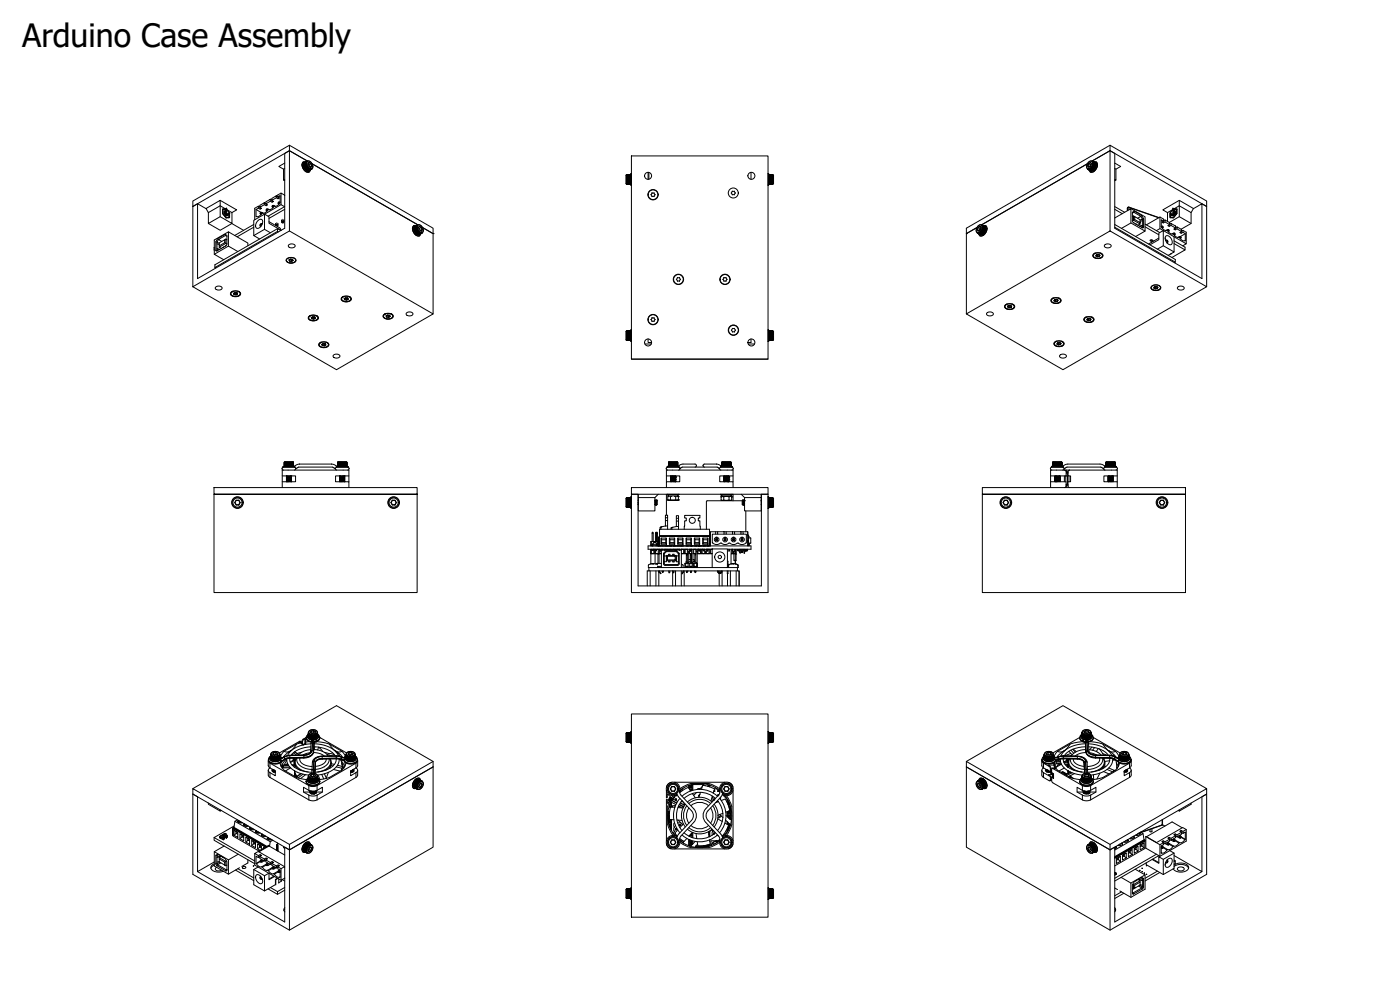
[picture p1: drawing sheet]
<svg xmlns="http://www.w3.org/2000/svg" width="420mm" height="297mm" viewBox="0 0 420 297" stroke-linecap="round" stroke-linejoin="round" font-family="sans-serif">
<defs><g id="words">
<text font-size="9.6" x="6.6" y="14">Arduino Case Assembly</text>
</g></defs>
<!-- layer: Visible (ISO) -->
<g fill="none" stroke="#000" stroke-width=".3">
<path d="M81.1 59.8l.5 .2M81.6 59.5l1.3-.8v.6l-1.3 .8zM82.9 58.7l.5 .3M83.4 59.1l.5 .3-.4 .2-.6-.3M83.5 59.2v.4M84.3 57.9l-.9 .6v.6l.7-.4v2.2l-.4 .4a1.18 1.18 0 0 1-1.4 .6l-.4 .5a1.18 1.18 0 0 1-1.4 .5l-.2 .1M85.1 50.8v3.2l.3 .2M85.4 58.7l-1.1-.8v3.5M85.4 48.9l-1.7 1 1.4 .9 .3-.2M85.4 53.8l-.3 .2M86.9 45.2v-1.6l43.1 24.9v1.6M86.9 43.6l-29 16.7v1.7"/>
<path d="M86.9 45.2v24.1M86.9 45.2l5.3 3.1M86.9 45.2l-29 16.8M90.6 49.4l.3 1 .9 1.1M91 48.6a1.97 1.97 0 0 0 1.8 3M91.2 49.4l.7-.3zM91.2 49.4l.7-.4zM91.2 49.3l.7-.4zM91.2 49.3h.1M91.2 49.5l.7-.4zM91.2 49.5h.1M91.2 49.6l.7-.4z"/>
<path d="M91.2 49.2l.7-.4zM91.2 49.2h.1M91.2 49.6h.1M91.2 49.7l.7-.4zM91.2 49.7h.1M91.2 49.1l.7-.4zM91.2 49.1h.1M91.2 49.7l.7-.3zM91.3 49.8l.6-.4zM91.3 49l.6-.4zM91.3 49.9l.7-.4zM91.3 49.9h.1"/>
<path d="M91.3 48.9l.7-.3zM91.3 48.9v.1M91.3 50l.7-.4zM91.3 50h.1M91.3 48.9l.7-.4zM91.3 48.9h.1M91.3 50.1l.7-.4zM91.4 48.9l.6-.4zM91.4 50.1l.6-.4zM91.4 48.8l.7-.4zM91.4 50.1h.1M91.4 48.8h.1"/>
<path d="M91.4 50.2l.7-.4zM91.4 50.2h.1M91.4 50.3l.7-.4zM91.5 50.3h-.1M91.5 48.8h.1M91.5 50.4l.7-.4zM91.5 50.4h.1M91.5 50.4l.7-.3zM91.5 50.4l.1 .1M91.6 50.5l.7-.3zM91.6 50.6l.7-.4zM91.7 50.6l.7-.3z"/>
<path d="M91.7 50.7l.7-.3zM91.8 50.8l.7-.4zM91.8 50.8h.1M91.8 50.8l.8-.3zM91.8 51.5h.1M91.9 50.8v.1M91.9 48.9l-.7 .4M91.9 49l-.7 .4M91.9 49.1l-.7 .3M91.9 49.1l-.7 .4M91.9 48.8l-.7 .4M91.9 49.2l-.7 .4"/>
<path d="M91.9 48.7l-.7 .4M91.9 49.3l-.7 .4M91.9 50.9l.7-.4zM91.9 49.4l-.6 .4M92 49.5l-.7 .4M92 50.9l.7-.3zM92 49.6l-.6 .5M92 50.9h.1M92 49.7l-.6 .4M92 51l.7-.4zM92 49.7l-.6 .5M92 51h.1"/>
<path d="M92.1 49.8l-.7 .4M92.1 51l.7-.3zM92.1 51h.1M92.1 49.9l-.6 .4M92.1 51.1l.8-.4zM92.2 51.1h.1M92.2 50l-.7 .4M92.2 51.1l.7-.4zM92.2 48.3l-.8 .5a1.55 1.55 0 0 0 1.4 2.4M92.2 48.3a1.54 1.54 0 0 1 1.5 .8 1.54 1.54 0 0 1-.1 1.6l-.8 .5M92.2 50.1l-.6 .4M92.2 48.3l-5.3-3.1-1.5 .8v22.5l-26.1 15.1v-22.5"/>
<path d="M92.3 51.1l.7-.4zM92.3 50.2l-.7 .3M92.3 50.2l-.6 .4 .7-.3M92.3 51.2l.7-.4zM92.4 51.2l.7-.4zM92.4 51.2h.1M92.4 50.3l-.6 .4-.2-.1M92.5 51.2l.7-.4zM92.5 49.2l.2 .2 .5-.3 .3 .7-.5 .3-.3-.7M92.5 51.2h.1M92.5 50.4l-.7 .4M92.5 50.5l-.6 .4"/>
<path d="M92.6 51.2l.7-.4zM92.6 51.2h.1M92.6 50.5l-.7 .4M92.7 50.6l-.7 .4M92.7 51.2l.7-.4zM92.7 48.8l-.3 .4M92.7 51.2h.1M92.7 48.7l.6 .3 .3 .8-.3 .4-.6-.3-.3-.8zM92.7 48.7l.6 .3M92.7 50.6l-.6 .4M92.8 51.2l.7-.4zM92.8 50.6l-.7 .4"/>
<path d="M92.8 51.2h.1M92.8 50.7l-.6 .4M92.8 51.1h.1M92.9 50.7l-.7 .4M93 50.7l-.7 .4M93 50.8l-.7 .3M93.1 50.8l-.7 .4M93.1 50.8l-.6 .4M93.1 51a.91 .91 0 0 1-.8 .7 .91 .91 0 0 1-.9-.7l-.4-.4a1.23 1.23 0 0 1 .4-2.1l.4 .1h-.4a1.49 1.49 0 0 0 .2 2.3 .98 .98 0 0 0 1.4 .4l.1-.3M93.6 49.8l-.4 .4M93.7 49.2l31.7 18.2M188.1 52.5l1.1 .1"/>
<path d="M188.1 53.9l1 .1zM188.1 54h1zM188.1 54.1h1zM188.1 54.2h1zM188.1 54.2l1 .1zM188.1 54.3l1 .1zM188.1 54.4h1zM188.1 54.5h1zM188.1 54.6h1zM188.1 54.6l1 .1zM188.1 54.7h1zM188.1 54.8h1z"/>
<path d="M188.1 54.8l1 .1zM188.1 54.9h1zM188.1 54.9l1 .1zM188.1 55h1zM188.1 55l1 .1zM188.1 55.1h1zM188.1 55.1l1 .1zM188.1 55.2h1zM188.1 52.5h1zM188.1 52.5l1 .1zM188.1 52.6h1zM188.1 52.7h1z"/>
<path d="M188.1 52.8h1zM188.1 52.9h1zM188.1 52.9l1 .1zM188.1 53l1 .1zM188.1 53.1h1zM188.1 53.2h1zM188.1 53.2l1 .1zM188.1 53.3l1 .1zM188.1 53.4h1zM188.1 53.5h1zM188.1 53.6h1zM188.1 53.6l1 .1z"/>
<path d="M188.1 53.7l1 .1zM188.1 53.8l1 .1zM188.1 52.5l-.3 .1v2.5l.3 .1M188.1 53.7h1M188.1 53.6h1M188.1 53.5h1M188.1 53.4h1M188.1 53.3h1M188.1 53.2h1M188.1 53.1h1M188.1 53h1M188.1 52.9h1"/>
<path d="M188.1 52.8h1M188.1 52.7h1M188.1 52.6h1M188.1 55h1M188.1 54.9h1M188.1 54.8h1M188.1 54.7h1M188.1 54.6h1M188.1 54.5h1M188.1 54.4h1M188.1 54.3h1M188.1 54.2h1"/>
<path d="M188.1 54.1h1M188.1 54h1M188.1 53.9h1M189.2 55.1l-1.1 .1M189.4 52.1v3.5M189.4 52.1h.1M189.4 55.6h.1M189.5 52.1v3.5M189.5 52.1h.1M189.5 46.8h41v61h-41zM189.5 55.6h.1M194.5 51.7v2.1"/>
<path d="M194.7 51.7v2.1M195.3 58.4h.1M195.4 58.4l.3 .5M195.7 57.9h.1M195.7 58.9v.1M195.7 57.9l-.3 .5M196.3 57.9l.3 .5M196.3 58.9h-.6M196.3 57.9h-.6M196.3 58.9v.1M196.3 57.9h.1M196.6 58.4l-.3 .5"/>
<path d="M196.6 58.4h.1M219.4 57.9h.1M219.5 57.9l.3 .5M219.7 57.3l.1 .1M219.8 57.4h.1M219.8 58.4l-.1 .1M219.8 57.4l-.3 .5M220.4 57.4l.3 .5M220.4 58.4h-.6M220.4 57.4h-.6M220.4 58.4v.1M220.4 57.3v.1"/>
<path d="M220.6 57.9l-.2 .5M220.7 57.9h.1M225.4 51.7v2.1M230.5 55.6h.1M230.5 52.1v3.5M230.5 52.1h.1M230.6 52.1v3.5M230.8 55.1l1.1 .1M230.9 53.7l1 .1zM230.9 53.6l1 .1zM230.9 53.6h1zM230.9 53.5h1z"/>
<path d="M230.9 53.4h1zM230.9 53.3l1 .1zM230.9 53.2l1 .1zM230.9 53.2h1zM230.9 53.1h1zM230.9 53l1 .1zM230.9 52.9l1 .1zM230.9 52.9h1zM230.9 52.8h1zM230.9 52.7h1zM230.9 52.6h1zM230.9 52.5l1 .1z"/>
<path d="M230.9 52.5h1zM230.9 55.2h1zM230.9 55.1h1zM230.9 55l1 .1zM230.9 55h1zM230.9 54.9l1 .1zM230.9 54.9h1zM230.9 54.8l1 .1zM230.9 54.8h1zM230.9 54.7h1zM230.9 54.6l1 .1zM230.9 54.6h1z"/>
<path d="M230.9 54.5h1zM230.9 54.4h1zM230.9 54.3l1 .1zM230.9 54.2l1 .1zM230.9 54.2h1zM230.9 54.1h1zM230.9 54h1zM230.9 53.9l1 .1zM230.9 53.8l1 .1zM230.9 53.7h1M230.9 53.6h1M230.9 53.5h1"/>
<path d="M230.9 53.4h1M230.9 53.3h1M230.9 53.2h1M230.9 53.1h1M230.9 53h1M230.9 52.9h1M230.9 52.8h1M230.9 52.7h1M230.9 52.6h1M230.9 55h1M230.9 54.9h1M230.9 54.8h1"/>
<path d="M230.9 54.7h1M230.9 54.6h1M230.9 54.5h1M230.9 54.4h1M230.9 54.3h1M230.9 54.2h1M230.9 54.1h1M230.9 54h1M230.9 53.9h1M231.9 52.5l-1.1 .1M231.9 52.5l.3 .1v2.5l-.3 .1M326.3 49.2l-31.7 18.2"/>
<path d="M326.4 49.8l.4 .4M326.5 50.8l.7 .4zM326.6 50.8l.7 .4zM326.7 50.8l.7 .4zM326.7 49l.6-.3 .3 .4-.3 .8-.6 .3-.3-.4zM326.8 50.8l.7 .4zM326.9 51a.91 .91 0 0 0 .8 .7 .91 .91 0 0 0 .9-.7l.4-.4a1.23 1.23 0 0 0-.4-2.1l-.4 .1h.4a1.49 1.49 0 0 1-.2 2.3 .98 .98 0 0 1-1.4 .4l-.1-.3M326.9 50.8l.6 .4M326.9 50.8l.7 .4zM326.9 50.8l.7 .4M327 50.8l.7 .4zM327 50.8l.7 .3"/>
<path d="M327 50.7l.7 .4zM327 50.7l.7 .4M327.1 50.7l.7 .4zM327.1 50.7l.7 .4M327.1 50.7l.8 .4zM327.2 51.1h.1M327.2 51.2h.1M327.2 50.7l.7 .3zM327.3 51.2h-.1M327.3 50.6l.7 .4zM327.3 48.7l-.6 .3M327.3 50.6l.6 .4"/>
<path d="M327.3 48.8l.3 .4M327.3 50.6l.7 .3zM327.3 50.6l.7 .3M327.4 51.2h-.1M327.4 50.5l.7 .4zM327.4 50.5l.7 .4M327.4 51.2h.1M327.4 50.5l.8 .3zM327.5 50.5l.6 .3M327.5 50.4l.7 .4M327.5 49.2l-.2 .2-.5-.3-.3 .7 .5 .3 .3-.7M327.5 50.4l.7 .4z"/>
<path d="M327.6 50.3l.6 .4M327.6 51.2h.1M327.6 50.3l.7 .4zM327.6 50.3l.7 .3zM327.7 50.2l.6 .4-.7-.3M327.7 50.2l.7 .4zM327.7 50.2l.7 .3M327.7 50.1l.7 .4zM327.8 51.1h.1M327.8 50.1l.7 .3M327.8 50l.7 .4zM327.8 50l.7 .4"/>
<path d="M327.9 48.4l.7 .4zM327.9 51h.1M327.9 49.9l.6 .4zM327.9 49.9l.7 .4M327.9 51l-.7-.3 .6 .4M327.9 49.8l.7 .5zM327.9 49.8l.7 .4M328 49.7l.6 .5zM328 49.7l.6 .4M328 48.5l.7 .4zM328 49.7l.7 .3M328 49.7l.6 .4z"/>
<path d="M328 50.9v.1M328 49.6l.7 .4zM328 49.6l.7 .4M328 48.6l.7 .4zM328 49.5l.7 .4zM328 49.5l.7 .4M328.1 50.9h.1M328.1 48.6l.6 .4zM328.1 49.4l.6 .4M328.1 49.4l.6 .5zM328.1 48.7l.7 .4zM328.1 49.4l.7 .4z"/>
<path d="M328.1 48.7l.7 .4M328.1 49.3l.7 .4zM328.1 49.3l.7 .4-.7-.3M328.1 50.8v.1M328.1 48.8l.7 .4zM328.1 49.2l.7 .4M328.1 48.8l.7 .4M328.1 49.2l.7 .4zM328.1 48.8l.7 .5zM328.1 49.1l.7 .5zM328.1 49.1l.7 .4M328.1 48.9l.7 .3"/>
<path d="M328.1 49l.7 .4zM328.1 48.9l.7 .4zM328.1 49.1l.7 .4zM328.1 49.1l.7 .3M328.1 49l.7 .4M328.1 48.9l.7 .4M328.2 50.8h.1M328.2 50.7h.1M328.3 50.7h.1M328.4 50.5h.1M328.5 50.4h.1M328.5 48.8h.1"/>
<path d="M328.6 50.1l-.1 .2M328.6 48.9h.1M328.6 50.1h.1M328.7 48.9h.1M328.7 48.9v.1M328.7 49.8v.1M328.7 49h.1M328.7 49.1h.1M328.8 49.1h.1M328.8 49.2h.1M328.8 49.6h.1M328.8 49.2v.1"/>
<path d="M328.8 49.5h.1M328.8 49.3h.1M329 48.6a1.97 1.97 0 0 1-1.8 3M329.4 49.4l-.3 1-1 1.1M333.1 45.2l-5.3 3.1 5.3-3.1 1.4 .8v22.5l26.2 15.1v-22.5l-2.6 1.5M333.1 45.2v-1.6l29 16.7v1.7M333.1 45.2v24.1M333.1 43.6l-43.1 24.9v25.7M333.1 45.2l29 16.8M334.5 48.9l1.8 1-1.4 .9-.4-.2M334.9 50.8v3.2l-.4-.2M334.9 54l-.4 .2"/>
<path d="M57.9 62l1.4-.9 2.6 1.5M57.9 62v24M61.8 62.6l4.3-2.5v1.6l-3.6 2.1zM62.5 67.1l3.6 2 3.5-2M64.3 75v.1M64.3 74.2h.1M64.8 72.6h.3v2l.8 .2M65.1 73.2l.7 .2M65.3 71.6l2.3-1.3 .5 .3v2.6l-.2 .4-3 1.7-.1-.2v-2.5zM65.3 71.6l.3 .3-.5 .7 .7 .4M65.8 72.9l1.6-1v.9l-1.6 1zM65.8 73.8v.4"/>
<path d="M65.9 74.9l-.8-.3 .2 .6M66.1 60.1l4.9 2.9-1.4 .8-1.5-.9-.1-.4M66.8 62.8v1.3M66.8 62.8h.1M66.8 74.3h.1M66.9 64.2l.8 1M67.1 74.1h.1M67.1 74.1l-.3 .2M67.4 62.7h.4l.4 .5zM67.4 62.7l-.6 .1M67.4 63.8h.1M67.4 63.8l.4 .7"/>
<path d="M67.4 63.7v.1M67.4 63.6h.1M67.4 63.9h.1M67.4 63.4l-.1 .3M67.4 63.4h.1M67.4 64.1h.1M67.5 64.1h.1M67.5 63.3a.83 .83 0 0 0 .8 1.3M67.5 63.7h.1M67.5 63.7l.5 .7M67.5 63.6v.1M67.5 64.2h.1"/>
<path d="M67.6 63.5h.1M67.6 62.6l-.8 .1v1.4l1 1.3 1.1-.1v-1.4l-.1 .4a.65 .65 0 0 1-.1 .7 .65 .65 0 0 1-.7 .2l-.9-.9a1.02 1.02 0 0 1 .3-1.6M67.6 70.3l.1 .4M67.6 63.7h.1M67.6 64h.1M67.6 63.3h.1M67.7 63.3a.84 .84 0 0 0 .8 1.2M67.7 64h.1M67.7 63.2l-.3 .1a.93 .93 0 0 0 0 .9 .93 .93 0 0 0 .9 .5l.1-.2a.76 .76 0 0 1-.8-.3 .76 .76 0 0 1 0-.9M67.7 63.2h.1M67.7 64.1h.1M67.7 64.4h.1"/>
<path d="M67.8 63.2a.78 .78 0 0 0-.1 .9 .78 .78 0 0 0 .8 .3M67.8 71.7l-.4 .2M67.8 64.5h.1M67.8 63.2l-.1 .5 .4 .6 .4 .1 .2-.5M67.8 63.2l.5 .1M67.8 63.1v.1M67.9 73.7l-.2 .1M67.9 64.3h.1M67.9 64.5h.1M68 64.4h.1M68 62.5l-.4 .1-1.5-.9v3.3l-3.6 2.1v-3.3M68 63.3l.6 .2v.7l-.6-.4z"/>
<path d="M68 62.5l-.4 .2M68.1 73.2l-.3-.2-2 1.2 .6 .3M68.1 64.4h.1M68.1 70.9l-.4-.2-2.1 1.2 .9 .5M68.1 71.9l-.3-.2v1.3l-.4-.2M68.1 62.9l.4 .5M68.2 64.7h-.1M68.2 64.6l-.3 .1M68.4 64.5h.1M68.5 64.5h.1M68.6 69.6l-4.3 2.4v4.3M68.6 63.5l.3 .4"/>
<path d="M68.7 65.2l-.9 .1M68.7 64h.1M68.7 64v1.2M68.7 65.2l-.1 .1M69.6 67.1l3.5 2M69.6 63.8v3.3l-3.5-2.1M71.4 75.5l-2.8-1.7-4.3 2.5 2.8 1.6M74.4 73.7v-.8l-5.8-3.3v4.2M76.2 67.4l-5.8 3.3M76.2 68.2l-5 2.9M76.8 62.9l1.8 .8v.3M77.5 62.4l-.7 .5 .2 2.1a1.35 1.35 0 0 0 1.5-.9"/>
<path d="M77.5 61.9v.5M77.6 66l.7-.2a1.29 1.29 0 0 1 0 2.1 .91 .91 0 0 1-1.5 .3l.1-1.4zM78 61.6l1.3-.8v.6l-1.3 .8zM78 62.1l-.5-.2-1.1 .6v3.5M78 62.2l.5 .3-.4 .3-.6-.4M78.1 62.3v.5M78.1 63.8l.2-.1-.2 .4zM78.1 64.1l.3 .2M78.3 64.4h.1M78.3 64l.2 .1M78.6 63.7l.5 .3M78.7 67.1h-.2l-.4 .2-.1 .5 .2 .2"/>
<path d="M79.3 60.8l.5 .3M79.4 68.8v-4.5l1.3 .7v2l3.7 2.1M79.8 60.6l1.3-.8v.6l-1.3 .8zM79.8 61.2l.5 .3-.4 .2-.6-.3M79.9 61.2v.5M79.9 62.8l.2-.1-.2 .4zM79.9 63.1l.3 .2M80.1 63.3h.1M80.1 62.7h.3v.3M80.1 62.9l.2 .2M80.3 63l-.2 .4a1.18 1.18 0 0 1-1.3 .5l-.3 .2M80.4 62.7l.5 .3"/>
<path d="M80.7 66.5l2.1 1.2M81.2 69.8l-1.8-1-3.2 1.9 1.7 1M81.6 60.1l.5 .3-.4 .3-.6-.3M81.7 60.2v.5M81.7 61.8l.2-.2-.2 .4zM81.7 62l.3 .2M81.9 62.3h.1M81.9 61.6l.3 .1v.2M81.9 61.9l.2 .1M82.2 61.7l.5 .2M82.7 67.1v.3M82.7 67v.6"/>
<path d="M82.8 67.7l.3-.4-.2 .5M83.1 67.7l1 .8 .2 .6M83.1 66.8v.5l.3 .3v-.6M83.3 68.6v.8M83.4 67.6l-.1 .2M83.5 60.7l.2-.1-.2 .4zM83.5 61l.3 .2M83.6 69.6l-.3-.2-18.8 10.9 .3 .1M83.7 61.2v.1M83.7 60.6h.3v.3M83.7 60.9l.2 .1M84 60.6l.1 .1"/>
<path d="M84.3 69.2l-1-.6-18.8 10.9v.8M84.5 66.1v.2M84.5 66.5l.4-.2v.4l-.3 .1zM84.5 66v.5M84.9 65.8v.5l.3 .2v-.5M84.9 66.7l.2 .1h-.5M85.2 66.5l-.1 .3M85.4 62l-1.1-.6-8.1 4.7v4.6M85.4 62l-4.9 2.9M85.4 62.8l-4.7 2.7M85.9 78.2a1.76 1.76 0 0 0 2.9 0M86.1 77.6l1.4-.4a1.12 1.12 0 0 1 1.3 1.1 1.87 1.87 0 0 1-2.9-.1z"/>
<path d="M86.6 73.5l.7-.3a.96 .96 0 0 1 1.3 .7l-1 .5a.92 .92 0 0 1-1.1-.7zM86.8 78h-.1M86.9 77.9v.5M86.9 77.9l.6 .1M87.2 77.7h.1M87.5 78v.5M87.8 77.8l-.3 .2M87.8 77.8l-.6-.1-.4 .3M87.8 77.8l.2 .4M123.8 68.6l.2 .9 1 1.2M123.8 68.5v.1M124.2 67.7a1.96 1.96 0 0 0 1.7 3"/>
<path d="M124.3 68.6l.7-.4zM124.3 68.5l.7-.4zM124.3 68.6h.1M124.3 68.6l.7-.3zM124.3 68.4l.7-.4zM124.3 68.4h.1M124.4 68.7l.6-.4zM124.4 68.3l.6-.4zM124.4 68.3h.1M124.4 68.8l.6-.4zM124.4 68.8h.1M124.4 68.2l.6-.3z"/>
<path d="M124.4 68.2v.1M124.4 68.9l.7-.4zM124.4 68.9h.1M124.4 68.2l.7-.4zM124.4 69l.7-.4zM124.4 69h.1M124.4 68.1l.7-.4zM124.4 68.1h.1M124.4 69.1l.7-.4zM124.5 68l.6-.3zM124.5 68l-.1 .1M124.5 69.1h-.1"/>
<path d="M124.5 69.2l.7-.4zM124.5 69.2h.1M124.5 68l.7-.4zM124.5 68h.1M124.5 69.3l.7-.4zM124.5 69.3h.1M124.5 69.3l.7-.3zM124.5 67.9l.7-.4zM124.5 67.9a1.55 1.55 0 0 0 1.4 2.4M124.6 69.3h-.1M124.6 67.9h.1M124.6 69.4l.7-.3z"/>
<path d="M124.6 67.9l.7-.4zM124.6 69.4h.1M124.6 69.5l.7-.4zM124.7 69.6l.7-.4zM124.7 69.6l.7-.3zM124.7 69.6l.1 .1M124.8 69.7l.7-.3zM124.8 69.7l.1 .1M124.8 69.8l.7-.4zM124.9 69.8l.7-.3zM124.9 69.8v.1M124.9 69.9l.7-.3z"/>
<path d="M125 69.9h.1M125 70l.7-.4zM125 70.7h.1M125 70h.1M125 68.1l-.7 .3M125 68.2l-.6 .4M125 68l-.6 .4 .6-.3M125 68.3l-.7 .3M125 67.9l-.6 .4M125 68.3l-.6 .4M125 68.4l-.6 .4M125.1 70l.7-.3z"/>
<path d="M125.1 67.8l-.7 .4M125.1 68.5l-.7 .4M125.1 68.6l-.7 .4M125.1 68.7l-.7 .4M125.1 70.1l.7-.4zM125.1 68.7l-.6 .4M125.2 68.8l-.7 .4M125.2 70.1l.7-.3zM125.2 68.9l-.7 .4M125.2 69l-.6 .4M125.2 70.2l.7-.4zM125.2 70.1l.1 .1"/>
<path d="M125.3 69l-.7 .5 .1 .1 .7-.4M125.3 70.2l.7-.4zM125.3 69.1l-.6 .4M125.4 70.2l.7-.3zM125.4 67.5a1.53 1.53 0 0 1 1.4 .7 1.53 1.53 0 0 1-.1 1.6l-.8 .5M125.4 67.5l-.9 .4M125.4 70.3l.7-.4zM125.4 69.3l-.6 .4M125.4 70.2v.1M125.5 69.4l-.7 .4M125.5 70.3l.7-.4zM125.5 70.3h.1"/>
<path d="M125.5 69.4l-.6 .4M125.6 70.3h.1M125.6 69.5l-.7 .4M125.6 70.3l.7-.4zM125.6 68.4l.3 .1 .5-.3 .2 .7-.4 .3M125.6 69.5l-.6 .4M125.7 70.3l.7-.4zM125.7 70.3h.1M125.7 69.6l-.7 .4M125.7 69.7l-.6 .3M125.8 70.3l.7-.4zM125.8 70.3h.1"/>
<path d="M125.8 69.7l-.6 .4M125.8 67.9l-.2 .4M125.9 69.7l-.7 .4M125.9 70.3l.7-.4zM125.9 67.8l.6 .4 .2 .7-.2 .4-.6-.3-.3-.7zM125.9 67.8l.6 .4M125.9 68.5l.2 .7M125.9 70.3h.1M125.9 69.8l-.6 .4M126 70.3l.7-.4zM126 69.8l-.7 .4M126 70.3h-.1"/>
<path d="M126.1 69.9l-.7 .4M126.2 69.9l-.7 .4M126.2 69.9l-.6 .4M126.3 69.9l-.7 .4M126.3 70.1a.91 .91 0 0 1-.9 .8 .91 .91 0 0 1-.9-.7l-.3-.5a1.23 1.23 0 0 1 .3-2.1l.4 .1h-.4a1.49 1.49 0 0 0 .2 2.4 .98 .98 0 0 0 1.4 .3l.2-.3M126.7 68.9l-.3 .4M126.8 68.3l3.2 1.8M130 70.1h.1M130 70.1v24.1M290 70.1h.1M293.2 68.3l-3.2 1.8M293.3 68.9l.3 .4"/>
<path d="M293.3 69.9l.7 .4zM293.4 69.9l.7 .4zM293.5 69.9l.7 .4zM293.5 68.2l.6-.4 .3 .5-.3 .7-.6 .3-.2-.4zM293.6 69.9l.7 .4zM293.7 69.9l.7 .4zM293.7 70.1a.91 .91 0 0 0 .9 .8 .91 .91 0 0 0 .9-.7l.3-.5a1.23 1.23 0 0 0-.3-2.1l-.4 .1h.4a1.49 1.49 0 0 1-.2 2.4 .98 .98 0 0 1-1.4 .3l-.2-.3M293.7 69.9l.7 .4M293.8 69.9l.7 .4zM293.8 69.9l.6 .4M293.8 69.9l.7 .4M293.9 69.9l.7 .4z"/>
<path d="M293.9 69.9l.7 .4M293.9 69.9l.7 .3zM294 69.8l.6 .4M294 69.8l.7 .4zM294 70.3h.1M294 69.8l.7 .4M294.1 69.8l.7 .4zM294.1 69.8l.7 .3M294.1 68.5l-.2 .7M294.1 70.3h.1M294.1 69.8l.7 .3zM294.1 67.8l-.6 .4"/>
<path d="M294.1 69.7l.7 .4M294.2 67.9l.2 .4M294.2 70.3h.1M294.2 69.7l.7 .4zM294.2 69.7l.7 .4M294.2 69.7l.7 .3zM294.3 69.7l.6 .3M294.3 70.3h.1M294.3 69.6l.7 .4zM294.3 69.6l.7 .4M294.4 69.5l.7 .4M294.4 70.3h.1"/>
<path d="M294.4 68.4l-.3 .1-.5-.3-.2 .7 .4 .3M294.4 69.5l.7 .4zM294.4 69.5l.7 .3M294.4 69.5l.7 .3zM294.5 69.4l.7 .4M294.5 70.3h.1M294.5 69.4l.7 .4zM294.5 69.4l.7 .3M294.6 69.3l.6 .4zM294.6 69.3l.7 .3M294.6 69.3l.7 .3zM294.6 69.2l.7 .4"/>
<path d="M294.6 67.5a1.53 1.53 0 0 0-1.4 .7 1.53 1.53 0 0 0 .1 1.6l.8 .5M294.6 67.5l.8 .4M294.7 69.2l.6 .4zM294.7 69.1l.6 .4 .1-.2M294.7 70.2h-.1M294.7 69.1l.6 .4zM294.7 67.5l.7 .4zM294.7 70.2h.1M294.7 69l.7 .5zM294.7 69l.7 .4M294.8 67.5l.6 .4zM294.8 69l.6 .4z"/>
<path d="M294.8 69l.6 .3M294.8 67.6l.7 .4zM294.8 70.1h.1M294.8 68.9l.7 .4zM294.8 68.9l.7 .4M294.8 68.8l.7 .4zM294.8 68.8l.7 .4M294.9 70.1h.1M294.9 67.7l.7 .4zM294.9 68.7l.6 .5zM294.9 68.7l.7 .4M294.9 68.6l.7 .5z"/>
<path d="M294.9 68.7l.7 .3M294.9 70h.1M294.9 67.7l.7 .5zM294.9 68.6l.7 .4zM294.9 68.6l.7 .5M294.9 67.8l.7 .4zM294.9 68.5l.7 .4zM294.9 68.5l.7 .4M294.9 67.8l.7 .4M295 67.9l.6 .4zM295 68.4l.6 .4zM295 67.9l.6 .3"/>
<path d="M295 68.3l.6 .5-.6-.4M295 67.9l.6 .4M295 68l.7 .4zM295 68.3l.6 .5zM295 68.3l.7 .4zM295 68.3l.7 .3M295 68l.7 .4M295 68.1l.7 .4zM295 68l.7 .5zM295 68.2l.7 .4zM295 68.2l.7 .4M295 68.1l.7 .4"/>
<path d="M295 68.1l.7 .3M295 70.7h.1M295.1 69.9h.1M295.1 69.8h.1M295.2 69.7v.1M295.2 69.7h.1M295.3 69.6h.1M295.3 69.5h.1M295.4 67.9h.1M295.4 67.9a1.55 1.55 0 0 1-1.3 2.4M295.5 69.3h.1M295.5 68h.1"/>
<path d="M295.5 69.1v.1M295.6 68.1h.1M295.6 68.2h.1M295.6 68.9h.1M295.6 68.3v.2M295.6 68.7h.1M295.6 68.6h.1M295.8 67.7a1.96 1.96 0 0 1 .1 2.1 1.96 1.96 0 0 1-1.8 .9M296.2 68.6l-.2 .9-1 1.2M296.2 68.5v.1M328.1 76.3a1.83 1.83 0 0 1 2.9 .5 1.79 1.79 0 0 1-3.1-.2zM328.6 76a.79 .79 0 0 0-.5 1 .79 .79 0 0 0 1 .5h.8a.79 .79 0 0 0 1-.5 .79 .79 0 0 0-.5-1"/>
<path d="M329 76.4h.1M329.1 76.4l.5-.1 .5 .3M329.1 76.4l.2 .2M329.1 76.4l-.2 .4M329.3 76.6v.5M329.7 76.3h-.1M329.9 76.5l.1 .5M329.9 76.5l-.6 .1M329.9 76.5h.1M331.5 73.6l1-.4a.81 .81 0 0 1 1 .7 1.27 1.27 0 0 1-2.1-.1zM334.5 68.2l18.2 10.5-.2 .1M334.5 65.4l4.9-2.8v4.3"/>
<path d="M334.5 67.4l18.2 10.4v.9M334.5 62l3 1.7M334.5 62.8l2.3 1.3M336.6 68.5l2.8-1.6 4.2 2.4-2.8 1.7M338.3 63.2v-.8l.5-.3 9 3.2M339.4 62.6l4.2 2.5v4.2M339.9 63.7l.5-.3 2.3 1.3 .5 .9-.1 2.7h-.3l-2.8-1.6-.1-.5zM339.9 65l.3-.2v1.3l.3-.2M339.9 66.3l.3-.2 2 1.1-.7 .4M340.1 66.7l.1 .1M340.2 64.8l.3 .2M340.2 66.8h.1"/>
<path d="M340.3 63.7l2.1 1.2-1 .6M340.3 63.7l-.4 .3M340.4 63.4l-.1 .3M340.5 65l1.7 .9v.9l-1.7-.9zM340.9 67.2l.2 .1M342.1 67.9l.7-.2-.1 .5M342.2 66.1l.6-.4v.5M342.2 66.8v.4M342.7 64.7l-.3 .2 .4 .8 .4-.1M342.8 66.2v1.5l-.8 .2M342.8 66.2l-.6 .2M343.6 67.2l4.5 2.6"/>
<path d="M343.6 68.1l4.2 2.3M345.1 73.5l2.7-1.6v-2l1.3-.7v4.5M345.5 72v.7M345.8 72.1h-.6l.3 .3M345.9 72v.5M346.2 72.2v.1M347 69.2l1.1-.6 4.3 2.4M347.4 74.8l1.7-1.1 3.3 1.9-1.8 1M347.8 71.4l-3.1 1.8M348.1 65.1v3.5M348.5 67.9h.1M348.6 68.2l.3 .4a1.17 1.17 0 0 0 1.3 .5l.5 .5a1.16 1.16 0 0 0 1.3 .5l.5 .6a1.17 1.17 0 0 0 1.3 .5l.5 .5a1.17 1.17 0 0 0 1.3 .5l.1-2.1-.7-.4v-.6"/>
<path d="M348.8 68.4l.1 .1M348.8 67.8l.3 .5zM348.8 67.8l-.3 .1v.2M348.8 68.1l-.2 .1M348.9 68.5h.1M349.1 68.3l-.2 .2M349.1 66.4v.5M349.2 66.3v-.5l-1.1-.7-4.1 2.4M349.2 66.3l-.7-.4 .1 2.3M349.2 66.3l-.5 .4 .4 .2 .5-.3M349.6 66l1.4 .8v.6l-1.4-.8zM349.6 66l-.4 .2"/>
<path d="M349.8 72.1l.2-.1 .4 .2 .1 .5-.2 .2M349.9 70.8a1.73 1.73 0 0 1 1.7 2.5 1.73 1.73 0 0 1-1.7-2.5zM350.3 68.9l-.4 .3M350.4 63.8l-1.4-.8 4.9-2.9 4.3 2.5-.7 1.2-3.6-2.1v3.3l-3 1.7M350.4 63.8v2.6M350.6 69.5h.1M350.6 68.9l.3 .4zM350.6 68.9h-.3v.3M350.6 69.2l-.2 .1M350.7 69.5l-.1 .1M350.9 69.3l-.2 .2M350.9 67.4v.5"/>
<path d="M351 67.4l-.5 .3 .4 .2 .5-.3M351.3 64h.1M351.3 64v1.2M351.3 65.2l.9 .1M351.3 65.2l.1 .1M351.4 63.5l-.3 .4M351.4 67l1.4 .8v.6l-1.4-.8zM351.4 67l-.4 .3M351.5 64.4a.81 .81 0 0 0 .7-.4 .81 .81 0 0 0 0-.8 .85 .85 0 0 1-.6 1.3M351.5 63.4l.2-.2 .3 .2-.1 .5-.4 .3-.2-.3zM351.5 76.1l-.3 .1M351.5 76.1h.1"/>
<path d="M351.6 64.5h.1M351.6 64.5l.1 .2a.93 .93 0 0 0 .9-.5 .93 .93 0 0 0 0-.9l-.3-.1a.8 .8 0 0 1 .2 .9 .8 .8 0 0 1-.8 .5M351.7 63.3l.5-.1-.2 .9-.5 .3-.2-.5M351.7 64.6h.1M351.9 64.4h.1M351.9 62.9l-.4 .5M352 63l.6-.3-.9 .5zM352 62.5l-.1 .4-1.5 .9M352 62.5l.4 .2M352 64.5h.1M352 64.3h.1M352.1 70l-.4 .2"/>
<path d="M352.2 64.5h.1M352.2 64.4h.1M352.3 63.2a.76 .76 0 0 1 .1 .9 .76 .76 0 0 1-.7 .4M352.3 63.9h.1M352.4 73.1l3.2 1.9-3.9 2.3M352.4 71l3.6 2.1-1.1 .7M352.4 63.5h.1M352.4 71v4.6M352.4 72.3l3.2 1.9v.8M352.4 63.8h.1M352.4 63.6l-.5 .8M352.4 70.5l.1 .1"/>
<path d="M352.4 69.9l.3 .4zM352.4 69.9l-.3 .1v.2M352.4 70.2l-.2 .1M352.4 63.3h.1M352.4 62.6l.8 .1v1.4l-1 1.3-1.1-.1v-1.4l.1 .4a.65 .65 0 0 0 .1 .7 .65 .65 0 0 0 .7 .2l.9-.9 .2-.9 .1 .7M352.5 63.3l.2 .3-.1 .5M352.5 64h.1M352.5 70.6h-.1M352.5 63.9h.1M352.5 63.6h.1M352.5 63.4h.1M352.6 63.8l-.5 .7"/>
<path d="M352.6 63.4l.1 .4M352.6 63.4l.1 .3M352.6 64.1h.1M352.6 62.7l.6 .1-.1 .6v-.3zM352.7 64h.1M352.7 70.3l-.2 .3M352.7 63.5h.1M352.7 68.5v.5M352.7 63.7h.1M352.7 63.6v.1M352.8 68.4l-.5 .3 .4 .3 .5-.3M353.1 64.2l-.8 1"/>
<path d="M353.2 62.8h.1M353.2 68.1l1.4 .8v.6l-1.4-.8zM353.2 68.1l-.4 .2M353.9 60.1v1.6l-1.5 .9-.4-.1M353.9 71l-.4 .2M353.9 65l3.6 2.1M354.2 71.6h.1M354.2 70.9l.3 .5zM354.2 70.9l-.3 .1v.3M354.2 71.2l-.2 .1M354.3 71.6h-.1M354.5 71.4l-.2 .2"/>
<path d="M354.5 69.5v.5M354.6 69.4l.4-.3 1 .6v3.4M354.6 69.5l-.5 .3 .4 .2 .5-.3M355.7 70.1l-1.4 .9M357.5 63.8v3.3l-3 1.7M362.1 62v24M57.9 86l29-16.7 43.1 24.9-29 16.7zM64.7 86.2l.7-.4a.95 .95 0 0 1 1.2 .8l-.9 .4a.93 .93 0 0 1-1.1-.6zM69.4 87.6l.9-.3a1.32 1.32 0 0 1 1.9 1.1 1.93 1.93 0 0 1-3.1-.2zM69.8 87.4a.79 .79 0 0 0-.5 1 .79 .79 0 0 0 1 .5h.8a.79 .79 0 0 0 1-.5 .79 .79 0 0 0-.5-1M70.1 88h.1M70.5 87.8h.1"/>
<path d="M70.8 88l-.5-.1-.1 .5M70.8 88l.1 .5M71.1 87.9l.2 .3M71.1 87.9l-.3 .1M71.1 87.9l-.6-.1-.4 .2M71.1 87.9h.1M71.3 88.2h.1M92.8 94.9l1.4-.4a1.15 1.15 0 0 1 1.3 1.1 1.94 1.94 0 0 1-3-.1zM93.1 94.7a.79 .79 0 0 0-.5 1 .79 .79 0 0 0 1 .5h.9a.79 .79 0 0 0 1-.5 .79 .79 0 0 0-.6-1M93.4 95.3h.1M93.9 95v.1M94.2 95.3l-.6-.1v.5"/>
<path d="M94.2 95.3v.5M94.5 95.1l.2 .4M94.5 95.1l-.3 .2M94.5 95.1h-.6l-.5 .2M94.5 95.1h.1M102.6 89.2l.9-.4a1.31 1.31 0 0 1 1.9 1.1 1.93 1.93 0 0 1-3-.1zM103 89a.79 .79 0 0 0-.5 1 .79 .79 0 0 0 1 .5h.8a.79 .79 0 0 0 1-.5 .79 .79 0 0 0-.5-1M103.3 89.6h.1M103.5 89.5v.5M103.5 89.5l.6 .1M103.7 89.3h.1M104.1 89.6v.5"/>
<path d="M104.3 89.4l.2 .4M104.3 89.4l-.2 .2M104.3 89.4l-.5-.1-.5 .3M104.4 89.4h-.1M115.2 94.4l1.4-.4a1.15 1.15 0 0 1 1.4 1.1 1.94 1.94 0 0 1-3.1-.1zM115.6 94.2a.79 .79 0 0 0-.5 1 .79 .79 0 0 0 1 .5h.8a.79 .79 0 0 0 1-.5 .79 .79 0 0 0-.5-1M116.3 94.5h.1M116.6 94.8l-.5-.1-.1 .4M116.6 94.8l.1 .4M116.9 94.6l.2 .4M116.9 94.6l-.3 .2M116.9 94.6l-.6-.1-.4 .3"/>
<path d="M116.9 94.6h.1M122 93.9l.6-.3a.95 .95 0 0 1 1.3 .7l-.9 .5a.93 .93 0 0 1-1.1-.6zM188.1 99.3l1.1 .1M188.1 99.3h1zM188.1 99.4h1zM188.1 99.5h1zM188.1 99.5l1 .1zM188.1 99.6h1zM188.1 99.6l1 .1zM188.1 99.7h1zM188.1 99.7l1 .1zM188.1 99.8l1 .1z"/>
<path d="M188.1 99.9h1zM188.1 100h1zM188.1 99.3l-.3 .2v2.4l.3 .2M188.1 100h1M188.1 99.8h1M188.1 99.7h1M188.1 99.6h1M188.1 99.5h1M189.4 99v3.5M189.4 99h.1M189.5 99v3.5M189.5 99h.1"/>
<path d="M195.3 95.9h.1M195.4 95.9l.3 .5M195.7 95.4h.1M195.7 96.4h.1M195.7 95.4l-.3 .5M196.3 95.4l.3 .5M196.3 96.4h-.6M196.3 95.4h-.6M196.3 96.4h.1M196.3 95.3v.1M196.6 95.9l-.3 .5M196.6 95.9h.1"/>
<path d="M203 83.8h.1M203 83.8l.3 .5M203.3 83.3h.1M203.3 84.3v.1M203.3 83.3l-.3 .5M203.9 83.3l.3 .5M203.9 84.3h-.6M203.9 83.3h-.6M203.9 83.3h.1M204.2 83.8l-.3 .6M204.2 83.8h.1M216.9 83.8h.1"/>
<path d="M217 83.8l.3 .5M217.2 83.3h.1M217.3 83.3h.1M217.3 84.3l-.1 .1M217.3 83.3l-.3 .5M217.9 83.3l.3 .5M217.9 84.3h-.6M217.9 83.3h-.6M217.9 84.3v.1M217.9 83.3h.1M218.1 83.8l-.2 .5M219.5 99.1h.1"/>
<path d="M219.5 99.1l.3 .5M219.8 98.5v.1M219.8 98.6h.1M219.8 99.6h.1M219.8 98.6l-.3 .5M220.4 98.6l.3 .5M220.4 99.6h-.6M220.4 98.6h-.6M220.4 99.6h.1M220.4 98.5v.1M220.7 99.1l-.3 .5M220.7 99.1h.1"/>
<path d="M230.5 99v3.5M230.5 99h.1M230.6 99v3.5M230.9 100h1zM230.9 99.9h1zM230.9 99.8l1 .1zM230.9 99.7l1 .1zM230.9 99.7h1zM230.9 99.6l1 .1zM230.9 99.6h1zM230.9 99.5l1 .1zM230.9 99.5h1z"/>
<path d="M230.9 99.4h1zM230.9 100h1M230.9 99.8h1M230.9 99.7h1M230.9 99.6h1M230.9 99.5h1M231.9 99.3l-1.1 .1M231.9 99.3l.3 .2v2.4l-.3 .2M290 94.2l43.1-24.9 29 16.7-43.1 24.9zM296.1 94l1-.4a.8 .8 0 0 1 1 .7 1.27 1.27 0 0 1-2.1-.1zM301.6 91.6a1.83 1.83 0 0 1 2.9 .5 1.79 1.79 0 0 1-3-.2zM302.1 91.3a.79 .79 0 0 0-.5 1 .79 .79 0 0 0 1 .5h.8a.79 .79 0 0 0 1-.5 .79 .79 0 0 0-.5-1"/>
<path d="M302.5 91.7h.1M302.6 91.7l.6-.1 .4 .3M302.6 91.7l.3 .2M302.6 91.7l-.2 .4M302.9 91.9l-.1 .5M303.2 91.6h.1M303.4 91.8l.1 .5M303.4 91.8l-.5 .1M303.4 91.8h.1M315.5 89.8a1.83 1.83 0 0 1 3 .5 1.79 1.79 0 0 1-3.1-.2zM316 89.5a.79 .79 0 0 0-.5 1 .79 .79 0 0 0 1 .5h.8a.8 .8 0 0 0 1-.5 .8 .8 0 0 0-.5-1M316.3 90.2v.1"/>
<path d="M316.5 89.9h.1M316.5 89.9l.6-.1 .4 .3M316.5 89.9l.3 .2M316.5 89.9l-.2 .3M316.8 90.1v.4M317.1 89.8h.1M317.3 90v.4M317.3 90l-.5 .1M317.3 90h.1M317.3 90.4h.1M325.4 95.5a1.83 1.83 0 0 1 2.9 .5 1.79 1.79 0 0 1-3-.2zM325.9 95.2a.79 .79 0 0 0-.5 .9 .79 .79 0 0 0 1 .6h.8a.79 .79 0 0 0 1-.6 .79 .79 0 0 0-.5-.9"/>
<path d="M326.3 95.6h.1M326.4 95.6l.6-.1 .4 .3M326.4 95.6l.2 .2M326.4 95.6l-.2 .4M326.6 95.8v.4M327 95.5h.1M327.2 95.7l.1 .4M327.2 95.7l-.6 .1M327.2 95.7h.1M345.4 86.4a1.77 1.77 0 0 0 2.9 0M345.5 85.9a1.77 1.77 0 0 1 2.9 .5 1.73 1.73 0 0 1-3-.2zM346.4 86.1h.1"/>
<path d="M346.5 86.1l.5-.1 .5 .2M346.5 86.1l.2 .1M346.5 86.1l-.2 .3M346.7 86.2v.5M347.1 86h-.1M347.3 86.1v.5M347.3 86.1l-.6 .1M347.3 86.1h.1M353.4 86.2l1-.4a.79 .79 0 0 1 1 .7 1.27 1.27 0 0 1-2.1 0zM95.9 102.9l.9-.3a1.32 1.32 0 0 1 1.9 1.1 1.93 1.93 0 0 1-3.1-.2zM96.3 102.7a.79 .79 0 0 0-.5 1 .79 .79 0 0 0 1 .5h.8a.79 .79 0 0 0 1-.5 .79 .79 0 0 0-.5-1M96.6 103.3h.1"/>
<path d="M97 103.1h.1M97.3 103.3l-.5-.1-.1 .5M97.3 103.3v.5M97.6 103.2l.2 .3M97.6 103.2l-.3 .1M97.6 103.2l-.6-.1-.4 .2M97.6 103.2h.1M100 106.6l.7-.3a.96 .96 0 0 1 1.3 .7l-1 .4a.92 .92 0 0 1-1.1-.6zM188.1 100.8h1zM188.1 100.9h1zM188.1 100.9l1 .1zM188.1 101l1 .1z"/>
<path d="M188.1 101.1l1 .1zM188.1 101.2h1zM188.1 101.3h1zM188.1 101.3l1 .1zM188.1 101.4l1 .1zM188.1 101.5h1zM188.1 101.6h1zM188.1 101.6l1 .1zM188.1 101.7h1zM188.1 101.7l1 .1zM188.1 101.8h1zM188.1 101.9h1z"/>
<path d="M188.1 101.9l1 .1zM188.1 102h1zM188.1 102.1h1zM188.1 100l1 .1zM188.1 100.1h1zM188.1 100.2h1zM188.1 100.3h1zM188.1 100.3l1 .1zM188.1 100.4l1 .1zM188.1 100.5l1 .1zM188.1 100.6h1zM188.1 100.7h1z"/>
<path d="M188.1 100.6h1M188.1 100.5h1M188.1 100.4h1M188.1 100.3h1M188.1 100.2h1M188.1 100.1h1M188.1 101.9h1M188.1 101.8h1M188.1 101.7h1M188.1 101.6h1M188.1 101.5h1M188.1 101.4h1"/>
<path d="M188.1 101.3h1M188.1 101.2h1M188.1 101.1h1M188.1 101h1M188.1 100.9h1M188.1 100.8h1M189.2 102l-1.1 .1M189.4 102.5h.1M189.5 107.8h41M189.5 102.4v.1M193.6 103.2h1.8M194.5 101.7v1.1h1"/>
<path d="M224.6 103.2h1.8M225.4 101.7v1.1h-.9M230.5 102.4v.1M230.5 102.5h.1M230.8 102l1.1 .1M230.9 100.6h1zM230.9 100.5l1 .1zM230.9 100.4l1 .1zM230.9 100.3l1 .1zM230.9 100.3h1zM230.9 100.2h1zM230.9 100.1h1z"/>
<path d="M230.9 100l1 .1zM230.9 102.1h1zM230.9 102h1zM230.9 101.9h1zM230.9 101.8h1zM230.9 101.7l1 .1zM230.9 101.7h1zM230.9 101.6l1 .1zM230.9 101.6h1zM230.9 101.5h1zM230.9 101.4l1 .1zM230.9 101.3l1 .1z"/>
<path d="M230.9 101.3h1zM230.9 101.2h1zM230.9 101.1l1 .1zM230.9 101l1 .1zM230.9 100.9l1 .1zM230.9 100.9h1zM230.9 100.8h1zM230.9 100.7h1zM230.9 100.6h1M230.9 100.5h1M230.9 100.4h1M230.9 100.3h1"/>
<path d="M230.9 100.2h1M230.9 100.1h1M230.9 101.9h1M230.9 101.8h1M230.9 101.7h1M230.9 101.6h1M230.9 101.5h1M230.9 101.4h1M230.9 101.3h1M230.9 101.2h1M230.9 101.1h1M230.9 101h1"/>
<path d="M230.9 100.9h1M230.9 100.8h1M316.4 102.8a1.83 1.83 0 0 1 3 .4 1.79 1.79 0 0 1-3.1-.1zM316.9 102.4a.79 .79 0 0 0-.5 1 .79 .79 0 0 0 1 .5h.8a.79 .79 0 0 0 1-.5 .79 .79 0 0 0-.5-1M317.4 102.9h.1M317.4 102.9l.6-.1 .4 .2M317.4 102.9l.3 .1M317.4 102.9l-.2 .3M317.7 103.4l-.1 .1M317.7 103v.4M318 102.8h.1M318 106.6l1.1-.4a.81 .81 0 0 1 1 .7 1.27 1.27 0 0 1-2.1 0z"/>
<path d="M318.2 103l.1 .4M318.2 103h-.5M318.2 102.9v.1M318.4 103h.1M85.3 138.7l.1 1.2M85.3 138.7l.2-.2h2.4l.2 .2M85.3 138.7v1zM85.4 138.7v1zM85.4 138.7l.1 1zM85.5 138.7v1zM85.5 138.7v1M85.5 138.7l.1 1z"/>
<path d="M85.6 138.7v1zM85.6 138.7v1M85.6 138.7l.1 1zM85.7 138.7v1M85.7 138.7v1zM85.7 138.7l.1 1zM85.8 138.7v1M85.8 138.7v1zM85.9 138.7v1zM85.9 138.7v1M85.9 138.7l.1 1zM86 138.7v1"/>
<path d="M86 138.7l.1 1zM86.1 138.7v1zM86.1 138.7v1M86.2 138.7v1zM86.2 138.7v1M86.3 138.7v1zM86.3 138.7v1M86.3 138.7l.1 1zM86.4 138.7l.1 1zM86.4 138.7v1M86.5 138.7l.1 1zM86.5 138.7v1"/>
<path d="M86.6 138.7v1zM86.6 138.7v1M86.7 138.7v1zM86.8 138.7v1zM86.8 138.7v1M86.9 138.7v1zM86.9 138.7v1M86.9 138.7l.1 1zM87 138.7v1M87 138.7l.1 1zM87.1 138.7v1M87.1 138.7l.1 1z"/>
<path d="M87.2 138.7v1zM87.2 138.7v1M87.3 138.7v1zM87.3 138.7v1M87.3 138.7l.1 1zM87.4 138.7v1M87.4 138.7l.1 1zM87.5 138.7v1M87.5 138.7v1zM87.6 138.7v1zM87.6 138.7v1M87.6 138.7l.1 1z"/>
<path d="M87.7 138.7v1zM87.7 138.7v1M87.7 138.7l.1 1zM87.8 138.7v1M87.8 138.7v1zM87.9 138.7v1zM87.9 138.7v1M87.9 138.7l.1 1zM88 138.7v1zM88.1 138.7v1zM88.1 138.7l-.1 1.2M88.3 139.9l-3.3 .1"/>
<path d="M88.3 139.9l.2 .1M89.9 139.2l-.7 .2-.9 .5M89.9 139.2h.1M89.9 139.2h9.6l.7 .2 .9 .5M101.3 138.7l.1 1.2M101.3 138.7l.2-.2h2.4l.2 .2M101.4 138.7v1zM101.5 138.7v1zM101.5 138.7v1M101.5 138.7l.1 1zM101.6 138.7v1M101.6 138.7v1z"/>
<path d="M101.6 138.7l.1 1zM101.7 138.7v1zM101.7 138.7v1M101.7 138.7l.1 1zM101.8 138.7v1zM101.8 138.7v1M101.9 138.7v1zM101.9 138.7v1M101.9 138.7l.1 1zM102 138.7v1M102 138.7l.1 1zM102.1 138.7v1z"/>
<path d="M102.1 138.7v1M102.2 138.7v1zM102.2 138.7v1M102.3 138.7v1zM102.3 138.7v1M102.3 138.7l.1 1zM102.4 138.7l.1 1zM102.4 138.7v1M102.5 138.7l.1 1zM102.5 138.7v1M102.6 138.7v1zM102.6 138.7v1"/>
<path d="M102.7 138.7v1zM102.8 138.7v1zM102.8 138.7v1M102.9 138.7v1zM102.9 138.7v1M102.9 138.7l.1 1zM103 138.7v1M103 138.7l.1 1zM103.1 138.7v1M103.1 138.7l.1 1zM103.2 138.7v1zM103.2 138.7v1"/>
<path d="M103.3 138.7v1zM103.3 138.7v1M103.3 138.7l.1 1zM103.4 138.7v1M103.4 138.7l.1 1zM103.5 138.7v1zM103.5 138.7v1M103.6 138.7v1zM103.6 138.7v1M103.6 138.7l.1 1zM103.7 138.7v1zM103.7 138.7v1"/>
<path d="M103.7 138.7l.1 1zM103.8 138.7v1M103.8 138.7v1zM103.9 138.7v1zM103.9 138.7v1M103.9 138.7l.1 1zM104 138.7v1zM104.1 138.7v1zM104.1 138.7l-.1 1.2M200.6 138.7l.1 1.2M200.6 138.7l.2-.2h2.4l.2 .2M200.6 138.7l.1 1z"/>
<path d="M200.7 138.7v1zM200.8 138.7v1zM200.8 138.7v1M200.8 138.7l.1 1zM200.9 138.7v1zM200.9 138.7v1M200.9 138.7l.1 1zM201 138.7v1zM201 138.7v1M201 138.7l.1 1zM201.1 138.7v1M201.1 138.7v1z"/>
<path d="M201.2 138.7v1zM201.2 138.7l.1 1zM201.3 138.7v1M201.3 138.7l.1 1zM201.4 138.7v1zM201.4 138.7v1M201.5 138.7v1zM201.5 138.7v1M201.5 138.7l.1 1zM201.6 138.7v1M201.6 138.7l.1 1zM201.7 138.7l.1 1z"/>
<path d="M201.7 138.7v1M201.8 138.7l.1 1zM201.8 138.7v1M201.9 138.7v1zM201.9 138.7v1M202 138.7v1zM202.1 138.7v1zM202.1 138.7v1M202.1 138.7l.1 1zM202.2 138.7v1M202.2 138.7l.1 1zM202.3 138.7v1"/>
<path d="M202.3 138.7l.1 1zM202.4 138.7v1M202.4 138.7v1zM202.5 138.7v1zM202.5 138.7v1M202.6 138.7v1zM202.6 138.7v1M202.6 138.7l.1 1zM202.7 138.7v1M202.7 138.7l.1 1zM202.8 138.7v1zM202.8 138.7v1"/>
<path d="M202.9 138.7v1zM202.9 138.7v1M202.9 138.7l.1 1zM203 138.7v1zM203 138.7v1M203 138.7l.1 1zM203.1 138.7v1zM203.1 138.7v1M203.1 138.7l.1 1zM203.2 138.7v1M203.2 138.7v1zM203.2 138.7l.1 1z"/>
<path d="M203.3 138.7v1zM203.3 138.7l.1 1zM203.4 138.7v1zM203.4 138.7l-.1 1.2M203.6 139.9l1-.6 4-.1 .4 .5-.4 .4M203.6 139.9l-3.3 .1M203.6 139.9l.2 .1M216.4 139.9l3.4 .1M216.4 139.9l-.2 .1M216.4 139.9l-1-.6-4-.1-.4 .5 .4 .4M216.6 138.7l.1 1.2M216.6 138.7l.2-.2h2.4l.2 .2"/>
<path d="M216.6 138.7v1zM216.7 138.7v1zM216.7 138.7l.1 1zM216.8 138.7v1zM216.8 138.7v1M216.8 138.7l.1 1zM216.9 138.7v1zM216.9 138.7v1M216.9 138.7l.1 1zM217 138.7v1zM217 138.7v1M217 138.7l.1 1z"/>
<path d="M217.1 138.7v1M217.1 138.7v1zM217.2 138.7v1zM217.2 138.7v1M217.2 138.7l.1 1zM217.3 138.7v1M217.3 138.7l.1 1zM217.4 138.7v1zM217.4 138.7v1M217.5 138.7v1zM217.5 138.7v1M217.6 138.7v1z"/>
<path d="M217.6 138.7v1M217.6 138.7l.1 1zM217.7 138.7l.1 1zM217.7 138.7v1M217.8 138.7l.1 1zM217.8 138.7v1M217.9 138.7v1zM217.9 138.7v1M218 138.7v1zM218.1 138.7v1zM218.1 138.7v1M218.1 138.7l.1 1z"/>
<path d="M218.2 138.7v1M218.2 138.7l.1 1zM218.3 138.7v1M218.3 138.7l.1 1zM218.4 138.7v1M218.4 138.7l.1 1zM218.5 138.7v1zM218.5 138.7v1M218.6 138.7v1zM218.6 138.7v1M218.6 138.7l.1 1zM218.7 138.7v1"/>
<path d="M218.7 138.7l.1 1zM218.8 138.7v1zM218.9 138.7v1zM218.9 138.7v1M218.9 138.7l.1 1zM219 138.7v1zM219 138.7v1M219 138.7l.1 1zM219.1 138.7v1M219.1 138.7v1zM219.1 138.7l.1 1zM219.2 138.7v1"/>
<path d="M219.2 138.7v1zM219.2 138.7l.1 1zM219.3 138.7v1zM219.3 138.7l.1 1zM219.4 138.7v1zM219.4 138.7l-.1 1.2M315.9 138.7l.1 1.2M315.9 138.7l.2-.2h2.4l.2 .2M316 138.7v1zM316 138.7l.1 1zM316.1 138.7v1zM316.1 138.7v1"/>
<path d="M316.2 138.7v1zM316.2 138.7l.1 1zM316.2 138.7v1M316.3 138.7v1zM316.3 138.7v1M316.3 138.7l.1 1zM316.4 138.7v1zM316.4 138.7v1M316.5 138.7v1zM316.5 138.7v1M316.5 138.7l.1 1zM316.6 138.7v1"/>
<path d="M316.6 138.7l.1 1zM316.7 138.7v1zM316.7 138.7v1M316.8 138.7v1zM316.8 138.7v1M316.8 138.7l.1 1zM316.9 138.7v1M316.9 138.7l.1 1zM317 138.7l.1 1zM317 138.7v1M317.1 138.7v1zM317.1 138.7v1"/>
<path d="M317.2 138.7v1zM317.2 138.7v1M317.3 138.7v1zM317.4 138.7v1zM317.4 138.7v1M317.4 138.7l.1 1zM317.5 138.7v1M317.5 138.7l.1 1zM317.6 138.7v1M317.6 138.7l.1 1zM317.7 138.7v1M317.7 138.7v1z"/>
<path d="M317.8 138.7v1zM317.8 138.7v1M317.9 138.7v1zM317.9 138.7v1M317.9 138.7l.1 1zM318 138.7v1M318 138.7l.1 1zM318.1 138.7v1zM318.1 138.7v1M318.2 138.7v1zM318.2 138.7v1M318.2 138.7l.1 1z"/>
<path d="M318.3 138.7v1zM318.3 138.7l.1 1zM318.4 138.7v1M318.4 138.7v1zM318.4 138.7l.1 1zM318.5 138.7v1zM318.5 138.7v1M318.6 138.7v1zM318.7 138.7v1zM318.7 138.7l-.1 1.2M318.9 139.9l.9-.5 .7-.2h9.6l.7 .2 .9 .5M331.9 138.7l.1 1.2"/>
<path d="M331.9 138.7l.2-.2h2.4l.2 .2M331.9 138.7l.1 1zM332 138.7v1zM332.1 138.7v1zM332.1 138.7v1M332.2 138.7v1zM332.2 138.7v1M332.2 138.7l.1 1zM332.3 138.7v1zM332.3 138.7v1M332.3 138.7l.1 1zM332.4 138.7v1"/>
<path d="M332.4 138.7v1zM332.5 138.7v1zM332.5 138.7l.1 1zM332.5 138.7v1M332.6 138.7l.1 1zM332.6 138.7v1M332.7 138.7v1zM332.7 138.7v1M332.8 138.7v1zM332.8 138.7v1M332.8 138.7l.1 1zM332.9 138.7v1"/>
<path d="M332.9 138.7l.1 1zM333 138.7l.1 1zM333 138.7v1M333.1 138.7v1zM333.1 138.7v1M333.2 138.7v1zM333.2 138.7v1M333.3 138.7v1zM333.4 138.7v1zM333.4 138.7v1M333.4 138.7l.1 1zM333.5 138.7v1"/>
<path d="M333.5 138.7l.1 1zM333.6 138.7v1M333.6 138.7l.1 1zM333.7 138.7v1M333.7 138.7v1zM333.8 138.7v1zM333.8 138.7v1M333.9 138.7v1zM333.9 138.7v1M333.9 138.7l.1 1zM334 138.7v1M334 138.7l.1 1z"/>
<path d="M334.1 138.7v1zM334.1 138.7v1M334.2 138.7v1zM334.2 138.7v1M334.2 138.7l.1 1zM334.3 138.7v1zM334.3 138.7v1M334.3 138.7l.1 1zM334.4 138.7v1zM334.4 138.7v1M334.5 138.7v1zM334.6 138.7v1z"/>
<path d="M334.7 138.7v1zM334.7 138.7l-.1 1.2M64.2 146.3h61v31.5h-61v-29.5h61h-61zM70.4 150.8l.5 .7M70.9 150.1h.8l.4 .7-.4 .7h-.8l-.5-.7zM70.9 150.1h.8M70.9 151.4l.8 .1M70.9 150.1l-.4 .7M71.6 150.1l.4 .7M72.1 150.8l-.5 .6M84.7 142.8h4v1.7h-4M85 140.1h3.5"/>
<path d="M85 140h3.5M85 140v.1M85 140.1h.1M85.1 140.1l-.4 .5 .4 .4M86 142.8v1.7M86 143.8l.1 .1M86 142.8h.1M86 144.1l.1 .1M86 143.1l.1 .1M86 143.3l.1 .1M86.1 142.9v.1M86.1 143.2h.1"/>
<path d="M86.1 143.4v.1M86.1 143.7h.1M86.1 143.9v.1M86.1 144.4v.1M86.1 144.5h-.1M86.1 144h-.1M86.1 143.7l-.1 .1M86.1 143.2l-.1 .1M86.1 143h-.1M86.3 142.8h-.3l.1 .1M87.3 144.3l-1.2 .1M87.3 143.1l.1 .1-1.4 .1"/>
<path d="M87.3 143.8l.1 .1-1.4 .2M87.3 144h.1l-1.4 .1M87.3 143.3l.1-.1-1.4 .1M87.3 144l-1.2 .2M87.3 144.3l-1.2 .2M87.3 143.6l-1.2 .1M87.3 143.8l-1.2 .2M87.3 143.1l-1.2 .1M87.3 143.3l-1.2 .2M87.3 142.8l-1.2 .2M87.3 142.8l-1.2 .1M87.3 143l-1.2 .2"/>
<path d="M87.3 143.3l-1.2 .1M87.3 143.5l-1.2 .2M87.3 143.8l-1.2 .1M87.3 144.5h.1M87.3 142.8h.1M87.3 143v.1M87.3 143.3h.1M87.3 143.5v.1M87.3 143.8h.1M87.3 144.3h.1M87.3 142.8l.1 .1M87.3 143.3l.1 .1"/>
<path d="M87.3 143.6l.1 .1M87.3 144.1l.1 .1M87.3 144.3l.1 .1M87.4 144.2l-1.4 .1 .1-.1M87.4 144.2l-.1 .1M87.4 142.9l-1.4 .2M87.4 143.4l-1.4 .1h.1M87.4 143.7l-1.4 .1M87.4 144.4l-1.4 .1M87.4 144.2l-1.4 .1 .1 .1M87.4 143.5l-1.4 .1 .1 .1M87.4 143h-.1"/>
<path d="M87.4 143.5h-.1M87.4 143.7l-.1 .1M87.4 144.5h-.1M87.4 144.5h-1.1M87.4 142.8v1.7M88.3 140.1l.5 .5-.5 .4M88.5 140v.1M88.5 140.1h-.1M88.7 140.7l1-.6h10l1 .6M101 140.1h3.5M101 140h3.5M101 140l.1-.1 3.4 .1"/>
<path d="M101 140v.1M101 140.1h.1M101.1 140.1l-.4 .5 .4 .4M102 142.8v1.7M102 144.1l.1 .1M102 143.8l.1 .1M102 143.1l.1 .1M102 142.8h.1M102 143.3l.1 .1M102.1 142.9v.1M102.1 143.2h.1M102.1 143.4v.1"/>
<path d="M102.1 143.7h.1M102.1 143.9v.1M102.1 144.4v.1M102.1 144.5h-.1M102.1 144h-.1M102.1 143.7l-.1 .1M102.1 143.2l-.1 .1M102.1 143h-.1M102.3 142.8h-.3l.1 .1M103.3 144h.1l-1.4 .1M103.3 143.3l.1-.1-1.4 .1M103.3 142.8l-1.2 .1"/>
<path d="M103.3 143l-1.2 .2M103.3 143.3l-1.2 .1M103.3 143.5l-1.2 .2M103.3 143.8l-1.2 .1M103.3 144l-1.2 .2M103.3 144.3l-1.2 .1M103.3 142.8h.1M103.3 143.1l.1 .1-1.4 .1M103.3 143.8l.1 .1-1.4 .2M103.3 144.3l-1.2 .2M103.3 143.6l-1.2 .1M103.3 143.8l-1.2 .2"/>
<path d="M103.3 143.1l-1.2 .1M103.3 143.3l-1.2 .2M103.3 142.8l-1.2 .2M103.3 144.5h.1M103.3 143v.1M103.3 143.3h.1M103.3 143.5v.1M103.3 143.8h.1M103.3 144.3h.1M103.3 142.8l.1 .1M103.3 143.3l.1 .1M103.3 143.6l.1 .1"/>
<path d="M103.3 144.1l.1 .1M103.3 144.3l.1 .1M103.4 142.9l-1.4 .2M103.4 143.7l-1.4 .1M103.4 144.2l-1.4 .1 .1-.1M103.4 143.5h-.1M103.4 144.2l-.1 .1M103.4 143.4l-1.4 .1h.1M103.4 144.4l-1.4 .1M103.4 144.5h-1.1M103.4 144.2l-1.4 .1 .1 .1M103.4 143.5l-1.4 .1 .1 .1"/>
<path d="M103.4 143h-.1M103.4 143.7l-.1 .1M103.4 144.5h-.1M103.4 142.8v1.7M104.3 140.1l.5 .5-.5 .4M104.5 140v.1M104.5 140.1h-.1M104.7 144.5v-3.5h-20v5.3M104.7 142.8h-4v1.7h4v1.8M117.3 150.8l.4 .7M117.7 150.1h.9l.4 .7-.4 .7h-.9l-.4-.7zM117.7 150.1h.9"/>
<path d="M117.8 151.4l.8 .1M117.8 150.1l-.4 .7M118.5 150.1l.4 .7M119 150.8l-.5 .6M187.8 149.6v2.4l.3 .2M188.1 150.8h1zM188.1 149.4h1zM188.1 149.5h1zM188.1 149.6h1zM188.1 149.7h1zM188.1 149.7l1 .1zM188.1 149.8h1z"/>
<path d="M188.1 149.8l1 .1zM188.1 149.9h1zM188.1 150h1zM188.1 150l1 .1zM188.1 150.1l1 .1zM188.1 150.2h1zM188.1 150.3h1zM188.1 150.3l1 .1zM188.1 150.4l1 .1zM188.1 150.5l1 .1zM188.1 150.6h1zM188.1 150.7h1z"/>
<path d="M188.1 150.9h1zM188.1 150.9l1 .1zM188.1 151l1 .1zM188.1 151.1l1 .1zM188.1 151.2h1zM188.1 151.3h1zM188.1 151.4h1zM188.1 151.4l1 .1zM188.1 151.5h1zM188.1 151.6h1zM188.1 151.7h1zM188.1 151.7l1 .1z"/>
<path d="M188.1 151.8h1zM188.1 151.8l1 .1zM188.1 151.9h1zM188.1 151.9l1 .1zM188.1 152h1zM188.1 152.1h1zM188.1 150.3h1M188.1 152h1M188.1 151.9h1M188.1 151.8h1M188.1 151.7h1M188.1 151.6h1"/>
<path d="M188.1 151.5h1M188.1 151.4h1M188.1 151.3h1M188.1 151.2h1M188.1 151.1h1M188.1 151h1M188.1 150.9h1M188.1 150.7h1M188.1 150.6h1M188.1 150.5h1M188.1 150.4h1M188.1 150.2h1"/>
<path d="M188.1 150.1h1M188.1 150h1M188.1 149.9h1M188.1 149.7h1M188.1 149.6h1M189.1 149.4l.1 .1M189.2 149.4l-1.4 .2M189.2 152.1l-1.1 .1M189.4 149v3.5M189.4 149h.1M189.4 152.5h.1M189.5 149v3.5"/>
<path d="M189.5 149v.1M189.5 148.3h2v27.5h37v-27.5h2v29.5h-41zM189.5 146.3h41v2h-41zM189.5 152.5h.1M191.5 150.6v.7M191.5 151.3v.1M191.5 151.4h.1M191.5 150.1h.1M191.5 148.3v1h5l1-1M191.5 149.3v4h5v-4M195.7 159.9h.3v2.6M195.7 159.9l.1-.2 .2 .2"/>
<path d="M195.7 159.9v2.6M196.5 150.1l.2 1.4M196.5 151.3l.1 .1M196.5 151.4h.1M196.5 150.1h.1M196.6 150.1l.1 1.4 .1-.1M196.6 151.4v.1M196.6 150.1v.1M196.6 150.2l.2 1.2M196.6 150.2h.1M196.7 151.5h.1M196.7 150.2l.1 1.2"/>
<path d="M196.7 160v2.5h-1.4v1.3h.4l.1-.4M196.7 160h.3v2.5h.6l-.1 1.3v-1.3h-1.2v.3v-.3M196.7 160l.1-.3 .5 .2v2.6M196.8 151.4h.1M196.8 150.1l.1 1.4M196.8 150.1l-.1 .1M196.8 150.1h.1M196.8 151.4l.1 .1M196.8 150.1l.1 .1M196.9 150.2l.1 1.2M196.9 150.2h.1M196.9 151.5h.1"/>
<path d="M197 150.2v1.2M197 159.9l.2-.2 .1 .2M197 151.4l-.1 .1M197 150.1l.1 .3M197 150.1l-.1 .1M197 150.1h.1M197.1 150.1v.3M197.1 150.1h.1M197.1 150.1l.2 .1v1.1l-.2 .2v-1.1M197.9 158.8h15v2.1h-15zM198.1 158.3v.5M198.4 158.2v.6"/>
<path d="M199.7 157.8v-3.2h.7v4.2M199.7 157.8l-1.6 .5 .6-.3M199.7 155.3h.7M199.7 156.2h.7M199.7 157.8h.7M200 142.8h4v1.7h-4v1.8M200 144.5v-3.5h20v3.5M200 148.3v6.3M200.3 140.1h3.5M200.3 140h3.5M200.3 148.4h3.5M200.3 148.3h3.5"/>
<path d="M200.3 140v.1M200.3 148.3v.1M200.3 140.1h.1M200.3 148.3h.1M200.4 140.1l-.4 .5 .4 .4M200.4 150l.4 .1M200.4 150l.2 .1M200.4 150h.1M200.6 150.1h.2M200.7 148.5l-.3 .5M200.7 148.9l-.3 .1v1M200.8 150.1h2.4"/>
<path d="M200.9 148.9l.3 .1v1M201 150.1h-.2M201.2 150l-.4 .1M201.2 150h1.6M201.3 142.8v1.7M201.3 142.9h.1M201.3 143.1h.1M201.3 143.4h.1M201.3 143.6h.1M201.3 143.9h.1M201.3 144.1h.1M201.3 144.4h.1"/>
<path d="M201.3 144.1l.1 .1M201.3 143.1l.1 .1M201.3 142.9l.1 .1M201.3 144.4l.1 .1M201.3 143.6l.1 .1M201.3 143.9l.1 .1M201.3 143.4l.1 .1M201.4 158.4v.4M201.4 142.8l-.1 .1M201.4 143h.1M201.4 143.2v.1M201.4 143.5h.1"/>
<path d="M201.4 143.7v.1M201.4 144h.1M201.4 144.2v.1M201.4 144.5h.1M201.5 150.1h1M201.6 158.4v.4M201.8 148.9l-.6 .1M202 158.2l-.4 .2M202.1 142.8l-.8 .1M202.3 148.9l.5 .1v1M202.6 144.4l.1-.1-1.4 .1M202.6 143.6l.1-.1-1.4 .1"/>
<path d="M202.6 142.9l-1.2 .1M202.6 143.1l-1.2 .1M202.6 143.4l-1.2 .1M202.6 143.6l-1.2 .1M202.6 143.9l-1.2 .1M202.6 144.1l-1.2 .1M202.6 144.4l-1.2 .1M202.6 142.9l.1-.1v1.7M202.6 142.8l-1.3 .1M202.6 144.2l-1.3 .2M202.6 143.7l-1.3 .2M202.6 143.9l-1.3 .2"/>
<path d="M202.6 143.2l-1.3 .2M202.6 143.4l-1.3 .2M202.6 143.7h.1M202.6 142.9l-1.3 .2M202.6 143.2h.1M202.6 142.9h.1M202.6 143.1v.1M202.6 143.4h.1M202.6 143.6v.1M202.6 143.9h.1M202.6 144.1v.1M202.6 144.4h.1"/>
<path d="M202.6 142.9l.1 .1M202.6 143.4l.1 .1M202.6 143.9l.1 .1M202.6 144.2h.1M202.6 144.4l.1 .1M202.7 143.8l-.1 .1M202.7 144.5h.1M202.7 144.5h-.6M202.7 144.5h-.1M202.7 143.8l-1.4 .1M202.7 143.8h.1M202.7 143.2h.1"/>
<path d="M202.7 143.5h.1M202.7 144h.1M202.7 144.2h.1M202.7 143.3l-.1 .1M202.7 143l-.1 .1M202.7 144l-.1 .1M202.7 143l-1.4 .1M202.7 143.2l-1.4 .2M202.7 143.5l-1.4 .1M202.7 143.7l-1.4 .2M202.7 144l-1.4 .1M202.7 144.2l-1.4 .2"/>
<path d="M202.7 143.3l-1.4 .1M202.7 143.3h.1M202.7 143h.1M202.8 150l.4 .1M203 150.1h.2M203 158v-3.3h.6v4.1M203 158l-1.6 .4h.2M203 155.5h.6M203 156.3h.6M203 158h.6M203.1 148.9l-.3 .1M203.2 150.1h.2"/>
<path d="M203.3 148.9l.3 .1v1M203.3 148.5l.3 .5M203.6 150h.1M203.6 150l-.4 .1M203.6 149h.1M203.6 150l-.2 .1M203.6 140.1l.5 .5-.5 .4M203.7 148.3h.1M203.8 140v.1M203.8 148.3v.1M203.8 140.1h-.1M204 140.7l.8-.6h10.4l.8 .6"/>
<path d="M205.3 158.8l.2-2.5h.5v-.9h-.5v-.8h4.5v.8h-.4v.9h.4l.2 2.5M214.8 159.5v.8M215.4 159.5h1.9v.8h-1.9zM215.4 159.5h-2.2v4.3M216.2 140.1h3.6M216.2 140h3.6M216.2 140v.1M216.2 148.3v.1M216.2 140.1h.1M216.2 148.4h3.6M216.2 148.3h3.6M216.3 148.3h-.1"/>
<path d="M216.4 140.1l-.5 .5 .5 .4M216.4 150l.4 .1M216.4 149.1h.1M216.4 149.1v.9M216.5 149l-.1 .1M216.7 148.5v.4M216.8 148.9l-.4 .2M216.8 148.9l.4 .2M216.8 148.9h2.6M216.8 150.1h2.4M217.2 150l-.4 .1M217.2 150h1.6"/>
<path d="M217.2 149.1h1.6M217.2 149.1v.9M217.3 142.8v1.7M217.3 144.1l.1 .1M217.3 143.4l.1 .1M217.3 159.5h.6M217.4 142.8h.7M217.4 143h.1M217.4 143.2v.1M217.4 143.5h.1M217.4 143.7v.1M217.4 144h.1"/>
<path d="M217.4 144.2v.1M217.4 144.5h.1M217.4 144l-.1 .1M217.4 143.3l-.1 .1M217.9 159.5h2v.8h-2zM218.6 143.6l.1-.1-1.4 .1 .1 .1M218.6 142.9l-1.2 .1M218.6 143.1l-1.2 .1M218.6 143.4l-1.2 .1M218.6 143.6l-1.2 .1M218.6 143.9l-1.2 .1M218.6 144.1l-1.2 .1"/>
<path d="M218.6 142.9l.1-.1v1.7M218.6 143.2h.1l-1.4 .2M218.6 143.9l.1 .1-1.4 .1M218.6 144.4l.1-.1-1.4 .1 .1 .1M218.6 144.2l-1.2 .1M218.6 144.4l-1.2 .1M218.6 143.7l-1.2 .1M218.6 143.2l-1.2 .1M218.6 143.7h.1M218.6 143.2h.1M218.6 142.9h.1M218.6 143.1v.1"/>
<path d="M218.6 143.4h.1M218.6 143.6v.1M218.6 143.9h.1M218.6 144.1v.1M218.6 144.4h.1M218.6 142.9l.1 .1M218.6 143.4l.1 .1M218.6 144.2h.1M218.6 144.4l.1 .1M218.6 142.8l-1.3 .1 .1 .1M218.7 143.5h.1M218.7 144.2h.1"/>
<path d="M218.7 144.5h.1M218.7 143l-.1 .1M218.7 143.8l-.1 .1M218.7 143l-1.4 .1 .1-.1M218.7 143.5l-1.4 .1 .1-.1M218.7 143.7l-1.4 .2 .1-.1M218.7 144.2l-1.4 .2 .1-.1M218.7 144.5h-.6M218.7 144.5h-.1M218.7 144l-1.4 .1M218.7 144h.1M218.7 143.8l-1.4 .1 .1 .1"/>
<path d="M218.7 143.8h.1M218.7 143.3l-1.4 .1M218.7 143.3h.1M218.7 143l-1.4 .1 .1 .1M218.7 143h.1M218.7 143.3l-.1 .1M218.7 144l-.1 .1M218.8 149.1h.8M218.8 150l.4 .1M218.8 149.1v.9M219.3 148.5v.4M219.4 148.9l-3 .2"/>
<path d="M219.4 148.9l.2 .2M219.6 150l-.4 .1M219.6 149.1h.1M219.6 149.1v.9M219.6 140.1l.4 .5-.4 .4M219.7 148.3h.1M219.8 140v.1M219.8 148.3v.1M219.8 140.1h-.1M219.9 159.5h.6M220 142.8h-4v1.7h4v1.8M220 148.3v2"/>
<path d="M220.5 159.5h1.9v.8h-1.9zM222.4 159.5h2v4.3h-11.2M222.5 148.3l1 1h5v-1M222.7 150.3h-10.6l-.1 8.5M222.7 150.2l.2-.1v1.4l-.2-.2zM222.9 150.1l.2 1.4M222.9 151l.1 .4M222.9 150.1h.1M222.9 151.4h.1M223 150.1l.1 1.4 .1-.1M223 150.1l.1 .1M223 151.4l.1 .1"/>
<path d="M223 159.5v.8h1v2.6h-.2a1.62 1.62 0 0 1-2.2 0h-.3a1.62 1.62 0 0 1-2.3 0h-.3a1.62 1.62 0 0 1-2.2 0h-.3a1.88 1.88 0 0 1-2.4 0v-2.6h1.6M223.1 150.2l.1 1.2M223.1 150.2h.1M223.1 151.5h.1M223.1 150.3h.1M223.2 151.4h.1M223.2 150.1l.1 1.4M223.2 150.1l-.1 .1M223.2 150.1h.1M223.2 150.3h.1M223.2 150.1l.1 .1M223.2 151.4l.1 .1"/>
<path d="M223.3 150.3h.1M223.3 150.2l.1 1.2M223.3 150.2h.1M223.4 150.2l.1 1M223.4 150.3h.1M223.4 151.4h.1M223.4 151.4l-.1 .1M223.4 150.1h.1M223.4 150.1v.1M223.5 149.3v4h5v-4M223.8 153.3v6.2M224.4 159.6v.9h.2v2"/>
<path d="M228.5 150.1v.7M228.5 151.2v.2M228.5 151.4h.1M228.5 150.1h.1M228.5 150.1v.2M230.5 152.5h.1M230.5 149v.1M230.5 149h.1M230.5 149v3.5M230.6 149v3.5M230.8 152.1l1.1 .1M230.8 149.4l1.4 .2"/>
<path d="M230.9 149.4l-.1 .1M230.9 152.2h1zM230.9 152.1h1zM230.9 152h1zM230.9 151.9l1 .1zM230.9 151.9h1zM230.9 151.8l1 .1zM230.9 151.8h1zM230.9 151.7l1 .1zM230.9 151.7h1zM230.9 151.6h1zM230.9 151.5h1z"/>
<path d="M230.9 151.4l1 .1zM230.9 151.4h1zM230.9 151.3h1zM230.9 151.2h1zM230.9 151.1l1 .1zM230.9 151l1 .1zM230.9 150.9l1 .1zM230.9 150.9h1zM230.9 150.8h1zM230.9 150.7h1zM230.9 150.6h1zM230.9 150.5l1 .1z"/>
<path d="M230.9 150.4l1 .1zM230.9 150.3l1 .1zM230.9 150.3h1zM230.9 150.2h1zM230.9 150.1l1 .1zM230.9 150l1 .1zM230.9 150h1zM230.9 149.9h1zM230.9 149.8l1 .1zM230.9 149.8h1zM230.9 149.7l1 .1zM230.9 149.7h1z"/>
<path d="M230.9 149.6h1zM230.9 149.5l1 .1zM230.9 149.5h1zM230.9 150.3h1M230.9 152h1M230.9 151.9h1M230.9 151.8h1M230.9 151.7h1M230.9 151.6h1M230.9 151.5h1M230.9 151.4h1M230.9 151.3h1"/>
<path d="M230.9 151.2h1M230.9 151.1h1M230.9 151h1M230.9 150.9h1M230.9 150.7h1M230.9 150.6h1M230.9 150.5h1M230.9 150.4h1M230.9 150.2h1M230.9 150.1h1M230.9 150h1M230.9 149.9h1"/>
<path d="M230.9 149.7h1M230.9 149.6h1M232.2 149.6v2.4l-.3 .2M294.8 146.3h61v31.5h-61v-29.5h61h-61zM301 150.8l.4 .7M301.4 150.1h.9l.4 .7-.4 .7h-.9l-.4-.7zM301.4 150.1h.9M301.5 151.4l.8 .1M301.5 150.1l-.4 .7M302.2 150.1l.4 .7M302.7 150.8l-.5 .6M315.3 144.5h1.7"/>
<path d="M315.5 140.1h3.5M315.5 140h3.5M315.5 140l.2-.1 3.3 .1M315.5 140v.1M315.5 140.1h.1M315.7 140.1l-.5 .5 .5 .4M316.6 142.8v1.7M316.6 143.7l.1 .1M316.6 144.2l.1 .1M316.6 143.5h.1M316.6 143h.1M316.7 142.8h.1"/>
<path d="M316.7 143v.1M316.7 143.3h.1M316.7 143.5v.1M316.7 144v.1M316.7 144.3h.1M316.7 144.3l-.1 .1M316.7 144.1l-.1 .1M316.7 143.6l-.1 .1M316.7 143.3l-.1 .1M316.7 142.8l-.1 .1M317 144.5h3l-.1 1.5-.4 .3M317.1 142.8h-.4"/>
<path d="M317.9 144.2l-1.2 .1M317.9 143l-1.2 .1M317.9 142.9l-1.2 .1M317.9 143.2l-1.2 .1M317.9 143.4l-1.2 .1M317.9 143.7l-1.2 .1M317.9 143.9l-1.2 .1M317.9 144.4l-1.3 .1M317.9 144.4l-.8 .1M317.9 144l-1.2 .1M317.9 143.5l-1.2 .1M317.9 142.9v.1"/>
<path d="M317.9 143.2h.1M317.9 143.4v.1M317.9 143.9v.1M317.9 144.2h.1M317.9 143h.1M317.9 143.2l.1 .1M317.9 143.5h.1M317.9 143.7l.1 .1M317.9 144h.1M317.9 144.2l.1 .1M317.9 144.5h.1M318 144l-1.4 .2"/>
<path d="M318 142.8h.1M318 143.1l-.1 .1M318 143.3l-.1 .1M318 144.1l-.1 .1M318 142.8l-1.4 .1M318 143l-1.4 .2 .1-.1M318 143.3l-1.4 .1M318 143.5l-1.4 .2M318 143.8l-1.4 .1 .1-.1M318 144.3l-1.4 .1M318 144.3l-1.4 .2M318 144.1l-1.4 .1"/>
<path d="M318 143.3l-1.4 .2M318 142.8l-.1 .1M318 143.6l-.1 .1M318 143.8l-.1 .1M318 144.3l-.1 .1M318 143.8l-1.4 .2h.1M318 143.6l-1.4 .1M318 143.1l-1.4 .1 .1 .1M318 142.8l-1.4 .2M318 143.1h.1M318 143.3h.1M318 143.5v.1"/>
<path d="M318 143.8h.1M318 144.1h.1M318 144.3h.1M318.3 142.8v1.7M318.9 140.1l.4 .5-.4 .4M319 140v.1M319 140.1h.1M319.3 140.7l1-.6h10l1 .6M319.4 142.8v1.7M319.5 141h-4.2v5.3M319.5 141h.5M319.5 141l.4 .3 .1 1.5h-4.7"/>
<path d="M320 141h15.3v3.5M320 141l.1 .6M320 145.3h.3M320 145.4v.1M320.1 145.5l-.1 .8M320.1 141.5h.4M320.1 141.6l.2 .6h.2M320.1 141.8h.4M320.1 145.5h.4M320.4 145.3l-.4 .2M320.4 144.5l-.1-1.7h-.5l.1 1.7M320.4 144.2h.1"/>
<path d="M320.4 145.4l.1 .1M320.4 145.3h.1M320.4 145.3v.1M320.5 141.5v1.3h.8v1.7h-.8l.1 1.5 .4 .3M320.5 142.8l-.1 2.5M320.8 142.8v1.7M321 141l-.5 .5M331.5 140.1h3.5M331.5 140h3.5M331.5 140l.2-.1 3.3 .1M331.5 140v.1M331.5 140.1h.1"/>
<path d="M331.7 140.1l-.5 .5 .5 .4M332.6 142.8v1.7M332.6 142.9v.1M332.6 143.2h.1M332.6 143.4v.1M332.6 143.7h.1M332.6 143.9v.1M332.6 144.2h.1M332.6 144.4v.1M332.6 144.2l.1 .1M332.6 143.7l.1 .1M332.6 144h.1"/>
<path d="M332.6 143.2l.1 .1M332.6 143h.1M332.6 143.5h.1M332.7 142.8h.1M332.7 143v.1M332.7 143.3h.1M332.7 143.5v.1M332.7 144v.1M332.7 144.3h.1M332.7 144.3l-.1 .1M332.7 144.1l-.1 .1M332.7 143.8l-.1 .1"/>
<path d="M332.7 143.6l-.1 .1M332.7 143.3l-.1 .1M332.7 142.8l-.1 .1M333.1 142.8h-.4M333.9 144.4l.1-.1-1.4 .2M333.9 143.7l.1-.1-1.4 .1M333.9 142.9l.1-.1-1.4 .2M333.9 142.9l-1.2 .1M333.9 143.4l-1.2 .1M333.9 143.7l-1.2 .1M333.9 144.2l-1.2 .1M333.9 144.4l-1.3 .1"/>
<path d="M333.9 143.5h.1l-1.4 .2M333.9 144.2l.1 .1-1.4 .1M333.9 144.4l-.8 .1M333.9 144l-1.2 .1M333.9 143.2l-1.2 .1M333.9 143.5l-1.2 .1M333.9 143l-1.3 .2M333.9 143.9l-1.2 .1M333.9 142.9v.1M333.9 143.2h.1M333.9 143.4v.1M333.9 143.9v.1"/>
<path d="M333.9 144.2h.1M333.9 143h.1M333.9 143.2l.1 .1M333.9 143.7l.1 .1M333.9 144h.1M334 143l-1.4 .2M334 143.3l-1.4 .1M334 144l-1.4 .2M334 143.1l-.1 .1M334 142.8h.1M334 143.3l-.1 .1M334 144.1l-.1 .1"/>
<path d="M334 142.8l-1.4 .1M334 143.8l-1.4 .1M334 144.1l-1.4 .1M334 143.8l-1.4 .2M334 143.3l-1.4 .2M334 143.1l-1.4 .1M334 143.8l-.1 .1M334 142.8v1.7h-.1M334.9 140.1l.4 .5-.4 .4M335 140v.1M335 140.1h.1M335.3 142.8h-4v1.7h4v1.8"/>
<path d="M347.9 150.8l.4 .7M348.3 150.1h.8l.5 .7-.5 .7h-.8l-.4-.7zM348.3 150.1h.8M348.4 151.4l.7 .1M348.4 150.1l-.4 .7M349.1 150.1l.4 .7M349.6 150.8l-.5 .6M194.7 170.3v1h26.6v-1M194.7 171.3h-.4v4.5M195.1 171.3v4.5M195.2 164.8v1.3h.3M195.2 166.1h.5"/>
<path d="M195.3 169.2l-.7 .3v.8h19.1M195.5 162.5v1.3M195.5 166.1h.1M195.5 164.8h.2M195.5 164.8v.3M195.7 163.6h.1M195.7 164.8v.3M195.8 169.1h.1M195.8 169.1l-.5 .1M195.9 163.3h.1a.5 .5 0 0 1 .5-.5 .5 .5 0 0 1 .5 .5M195.9 163.3l-.1 .5M195.9 163.8l-.1-.5h1.4l-.1 .5"/>
<path d="M195.9 163.8h.1M196 169.2h-.2M196 164.8h.2M196 164.8v.3M196.2 169.1l-.9 .1M196.2 169.1v.1M196.2 164.8v1.3h.3v-1.3M196.2 165.1h-.7v1h.7M196.2 163.8h.1M196.3 166.1h.1M196.5 162.5v.3M196.5 164.8h.2"/>
<path d="M196.6 162.5h.1M196.6 166.1h-1.3v3.1M196.6 166.1h.9M196.6 166.1v3.1M196.7 165h.3v.3zM196.7 164.8v.2M196.7 163.8h.1M196.7 165.2v.9M196.8 171.3v4.5M197 166.1h.1M197 164.8h1M197 164.8v.2"/>
<path d="M197.1 163.8h.1M197.3 162.5v1.3l-.2-.5M197.3 169v.5M197.3 164.8h.1M197.3 166.1h.1M197.3 169.9h1.2M197.4 169.9v.4M197.5 163.5h.1M197.5 166.3h.3M197.5 169.9v.4M197.5 166.1h-1.5M197.5 166v3"/>
<path d="M197.5 166h.2M197.5 162.5h.1M197.5 164.8v1.2M197.7 161.2v2.6M197.7 161.2l-.1 2.6 .1-2.6-.1 2.6h.3M197.7 161.2h.2M197.7 166l.1 3M197.7 171.5v.3M197.7 166.1h.8M197.7 171.3v4.5M197.7 163.8h.1M197.8 171.3l.4 .9 .2-.2-.4-.7"/>
<path d="M197.8 164.8v1.3M197.8 169.9v.4M197.8 171.5h.1M197.9 160.9h15v2.9h-15zM197.9 160.8h15M198 164.8v.2M198 163.8h.1M198 165.2v.9M198.2 164.8v.2h-.2l.2 .3M198.2 163.8h.1M198.3 166.1h.1M198.4 161.4h1.6v1.9h-1.6z"/>
<path d="M198.5 165h6v5.3M198.5 169h-1.5v.3l-.8-.1M198.5 161.4v.5h1.4v-.5M198.5 165v5.3M198.5 164.8h.5M198.5 164.8v.2h-.3l.1 .3 .2-.2M198.5 163.8h.1M198.6 161.9l-.2 1.4M198.6 162.9h1.2M198.6 164.8h.1M198.7 163.8h.1M198.7 171.5h.4l-.1 .3z"/>
<path d="M198.7 171.3v.2M198.8 164.8v.2M199 163.8h.1M199 164.8v.2M199.1 171.3v.2M199.1 166l.8-.7h3.2l.7 .7v3.4l-.5 .2h-3.9l-.3-.5zM199.1 166l.3 .1M199.4 166.1v3.2l3.9 .1 .3-.3v-3M199.4 166.8h.6v1.7h-.6M199.4 164.8l.2 .2M199.4 163.8h.1M199.6 163.8h.1"/>
<path d="M199.6 165h.1M199.6 164.8v.2M199.6 164.8h.9M199.8 163.8h.1M199.8 161.9l.2 1.4M199.9 164.8h.1M199.9 165.3l.1 .2M200 165.5h3l.6 .6M200 165.5l-.6 .6M200.1 163.8h.1M200.1 166.7h2.8v1.5M200.1 168.2h2.8"/>
<path d="M200.1 166.7v1.5M200.1 166.7l.2 .2M200.1 164.8v.2M200.3 163.8h.1M200.3 164.8v.2M200.3 166.9h2.3v1.1h-2.3zM200.3 168l-.2 .2M200.5 164.8v.2h.3M200.5 163.8h.1M200.7 166.7v-.4h.3v.4M200.7 168.2v.4h.3v-.4M200.7 171.3l.1 .6h.2v-.6"/>
<path d="M200.8 164.8v.2M200.8 163.8h.1M200.9 161.4h1.6v1.9h-1.6zM201 161.4v.5h1.4v-.5M201 163.8h.1M201 164.8l-.2 .2M201 164.8h.5M201.1 163.8h.1M201.1 161.9l-.2 1.4M201.1 162.9h1.2M201.1 164.8h.1M201.3 163.8h.1"/>
<path d="M201.4 164.8v.2M201.5 163.8h.1M201.5 164.8v.2M201.9 171.3v4.5M201.9 163.8h.1M201.9 164.8v.2M201.9 164.8h.5M201.9 166.7v-.4h.4v.4M201.9 168.2v.4h.4v-.4M201.9 171.3l.1 .6h.2l.1-.6M202.1 163.8h.1M202.1 164.8h.1"/>
<path d="M202.2 163.8h.1M202.3 161.9l.2 1.4M202.4 163.8h.1M202.4 164.8v.2M202.6 168l.3 .2M202.6 163.8h.1M202.6 164.8h.1M202.7 164.8l-.1 .2M202.7 165h.1M202.7 171.3v4.5M202.9 166.7l-.3 .2M203 164.8h1"/>
<path d="M203 164.8v.2h-.3M203 163.8h.1M203.1 165.3l-.1 .2M203.1 164.8v.2M203.3 163.8h.1M203.3 164.8h.1M203.4 161.4h1.6v1.9h-1.6zM203.5 161.4v.5h1.4v-.5M203.6 162.9h1.2M203.6 161.9l-.2 1.4M203.6 166.8h-.6v1.7h.6M203.7 163.8h.1"/>
<path d="M203.7 164.8h.1M203.8 166l-.2 .1M204 163.8h.1M204 164.8v.2M204 165h.1M204.4 164.8h1.9M204.4 163.8h.1M204.4 164.8v.2M204.5 171.3v4.5M204.5 169.3l.5 .2v.8M204.5 166.1h1.8M204.6 164.8h.1"/>
<path d="M204.6 166.1h.1M204.7 163.8h.1M204.8 161.9l.2 1.4M204.9 163.8h.1M204.9 164.8h.1M204.9 166.1h.1M205 171.3l-.4 .7 .1 .2 .5-.9M205.2 164.8v1.3M205.3 171.3v4.5M205.4 164.8v1.3M205.5 170.3v-1.3h2.5v1.3M205.6 164.8v1.3"/>
<path d="M205.8 169v.9h.7v-.9M205.8 169.9v.4M205.9 163.8h.1M205.9 164.8h.1M205.9 166.1h.1M205.9 161.4h1.6v1.9h-1.6zM205.9 169.9v.4M206 171.5h.3l-.1 .3zM206 169.9v.4M206 171.3v.2M206 168.5l-.1 .5M206 161.4v.5h1.4v-.5"/>
<path d="M206.1 162.9h1.2M206.1 161.9l-.2 1.4M206.2 163.8h.1M206.2 164.8h.1M206.2 166.1h.1M206.3 163.8h.1M206.3 166.5h-.3v2.5M206.3 166.4l-.2-.2-.1 .3M206.3 164.8v4.2M206.3 171.3v.2l.2-.2M206.3 169.9v.4M206.5 164.8l.1 .9h.2l.1-.9"/>
<path d="M206.5 163.8h.1M206.5 169.9v.4zM206.7 166.1h.9M206.7 165.7v3h-.4M206.7 167.9h.5M206.7 168.5h.5M206.9 163.8h.1M206.9 164.8h.2M206.9 165.3v.8M207 169v.9h.7v-.9M207 169.9v.4M207.1 163.8h.1"/>
<path d="M207.1 164.8v.2M207.1 165h.1M207.1 165l.1 .3M207.1 166.1h.1M207.2 171.5h.3l-.1 .3zM207.2 169v-2.5h.3v2.5M207.2 166.5l.1-.3 .2 .3M207.2 169.9v.4M207.2 171.3v.2M207.2 165.3h.1M207.2 164.8v.6h.2l-.2-.4M207.2 163.8h.1"/>
<path d="M207.3 161.9l.2 1.4M207.4 163.8h.1M207.4 164.8v.2M207.4 165h.1M207.4 164.8h.2M207.4 165v.2M207.5 163.8h.1M207.5 164.8l-.1 .2M207.5 166.1h.1M207.5 169.9v.4M207.5 171.3v.2M207.5 167.9h.1"/>
<path d="M207.5 168.5h.1M207.6 164.8l.1 4 .3-.1v-3.9M207.7 169.9v.4M208 167.9h.3v.4M208 166.1h.8M208 164.8h.8M208 168.5h.5M208 163.8h.1M208.1 170.3v-1.3h1.2v1.3M208.2 164.8v1.3M208.3 169v.9h.8v-.9M208.3 169.9v.4"/>
<path d="M208.4 168.3l.1 .1M208.4 161.4h1.6v1.9h-1.6zM208.4 168.3l-.2 .2M208.4 169.9v.4M208.4 163.8h.1M208.4 164.8h.1M208.4 166.1h.1M208.4 171.3l.1 .2M208.5 161.4v.5h1.4v-.5M208.5 171.5h.4l-.1 .3zM208.5 169.9v.4M208.5 171.3v.2"/>
<path d="M208.6 162.9h1.2M208.6 161.9l-.2 1.4M208.7 163.8h.1M208.7 164.8h.1M208.7 166.1h.1M208.8 163.8h.1M208.8 166.5h-.3v2.5M208.8 166.4l-.2-.2-.1 .3M208.8 164.8l.2 4 .2-.1v-3M208.9 168.7v.3M208.9 169.9v.4M208.9 171.3v.2"/>
<path d="M209 164.8l.1 .9h.2l.1-.9M209 163.8h.1M209 168.8v.2M209 169.9v.4M209.1 169.9v.4M209.2 166.1h4.5M209.4 163.8h.1M209.4 164.8h.3M209.4 164.8v1.3M209.5 163.8h.1M209.7 163.8h.1M209.7 164.8v.2"/>
<path d="M209.7 166.1h.1M209.7 165h.3l-.1 .3zM209.8 161.9l.2 1.4M210 163.8h.1M210 164.8l-.2 .5M210 166.1h.1M210 164.8h.2M210 164.8v.2M210.2 163.8h.1M210.2 164.8h.5M210.2 164.8v1.3M210.5 163.8h.1"/>
<path d="M210.5 164.8v1.3M210.7 164.8h.3M210.7 164.8v1.3M210.9 161.4h1.6v1.9h-1.6zM211 163.8h.1M211 164.8v.2M211 166.1h.1M211 161.4v.5h1.4v-.5M211 165h.3l-.1 .3zM211.1 162.9h1.2M211.1 161.9l-.2 1.4M211.3 166.1h.1"/>
<path d="M211.3 163.8h.1M211.3 164.8h.2M211.3 164.8v.2M211.5 164.8l.1 .9h.2l.1-.9M211.5 163.8h.1M211.5 165.5v.6M211.8 165.7v.4M211.9 163.8h.1M211.9 164.8h.4M212 164.8v1.3M212.2 163.8h.1M212.2 164.8h.1"/>
<path d="M212.2 166.1h.1M212.3 161.9l.2 1.4M212.3 164.8v.6h.2l-.2-.4M212.3 163.8h.1M212.5 163.8h.1M212.5 164.8v.2M212.5 164.8h.3M212.6 163.8h.1M212.6 164.8h.1M212.6 166.1h.1M212.8 164.8h.9M212.8 164.8v1.3"/>
<path d="M212.9 162.3h.3M213 164.8v1.3M213 162.3l-.1 1.5M213 162.5h.2M213 163.4h.1M213.1 162.5v1.3M213.2 163.8h-18.7v1h19.2M213.3 164.8v1.3M213.5 164.8h.1M213.5 166.1h.1M213.7 164.7h4.6v5.6h-4.6zM214.8 161.6h.5"/>
<path d="M214.9 161.7h.3v.4h-.3zM214.9 161.7l-.1 .4h.5M214.9 162.1h-.1M215.2 161.7v.4M215.3 171.3a.72 .72 0 0 0 .7 .8 .72 .72 0 0 0 .7-.8M215.5 171.3a.57 .57 0 0 0 .4 .8 .57 .57 0 0 0 .7-.6M215.7 171.5l.3 .3 .4-.3M215.7 171.3a.37 .37 0 0 0 .1 .5 .37 .37 0 0 0 .5 0 .37 .37 0 0 0 0-.5M215.8 171.3v.4M215.8 172.1v3.7M216.6 171.3v.2M216.7 171.6v4.2"/>
<path d="M217.3 160.3h.6M217.4 161.6h.5M217.4 161.7h.4v.4h-.4zM217.4 161.7v.4h.5M217.4 162.1h.1M217.8 161.7v.4M218.3 171.3v.8h.2v-.8M218.3 168.4h.2v1.9M218.3 172.1v3.7M218.5 169.3l.3 .1M218.7 164.8v.6h.2v-.6M218.7 165h.2"/>
<path d="M219.2 171.3v4.5M219.4 169.2l-.7 .3v.8M219.4 164.8v1.3h.3M219.7 164.8v.3M219.9 160.3h.6M219.9 169.1h.1M219.9 169.1l-.5 .1M219.9 164.8v.6M219.9 166.1h.1M219.9 165.1h-.2v1h.5M219.9 165.4h.5l-.1 .4h-.3zM219.9 161.6h.5"/>
<path d="M220 161.7h.3v.4h-.3zM220 161.7l-.1 .4h.5M220 162.1h-.1M220.1 169.2h-.2M220.2 165.8v.3M220.2 166.1l.1 2h.4v-1.8M220.2 166.1h.5M220.2 166.1h-.8v3.1M220.2 169.2h.5M220.2 169.1l-.8 .1M220.2 169.1v.1M220.3 161.7v.4"/>
<path d="M220.4 164.8v.6M220.7 168.2v1M220.7 166.2h.2M220.7 169.2h.1M220.7 166.1v.2M220.7 169.2l.7 .3M220.7 164.8v1.3M220.8 169.2l.6 .3M220.9 166.4v1.8l-.4-.1M220.9 171.3v4.5M220.9 166.2v.2M221 164.8l-.1 1.4"/>
<path d="M221.3 171.3h.5v4.5M221.4 164.8v.2h.3l-.1 .3-.2-.3M221.4 169.5l.1 .1M221.5 169.6v.7h-3.2M221.7 164.8l.1 .2-.2 .3M221.8 171.3v4.5M221.8 164.8v.2M222 164.8v1l.2 .1 .1-1.1M222.4 164.8v.2M222.4 160.3h.6M222.4 165v.2M222.4 165.4h.5v.4h-.4z"/>
<path d="M222.4 161.6h.5M222.4 164.8v.6M222.5 161.7h.4v.4h-.4zM222.5 161.7l-.1 .4h.5M222.5 162.1h-.1M222.9 161.7v.4M222.9 165v.1M222.9 164.8v.6M223 164.8l.1 .2-.2 .3M223.1 164.8v.2M223.3 164.8l.2 1.1-.2-.3M223.5 164.8v.8"/>
<path d="M223.6 164.8v.2M223.9 164.8v.2h.3l-.2 .3-.1-.3h-.3l.1 .3 .2-.2v.2M223.9 165.2v.2l-.2-.1M224.2 164.8l.2 .2-.3 .3M224.4 164.8v.2M224.4 163.8h1v1h-7.1M224.5 162.2v1.6M224.6 162.2h-.2v.3h.3v.9M224.6 161.4l.7 .1v1.5h-.6M224.6 160.8h.1M224.6 161.3h.1M224.7 163.6h.1"/>
<path d="M224.7 163.1h.1M224.7 160.8v.5M224.7 163.1v.7M224.7 163.1v.5M224.9 163v.8M92.6 219.9v.8zM92.6 220v.8zM93.3 219.3l.8-.1 .6 .3-.2 .5-.8 .1-.6-.3zM93.3 219.3l-.1 .5M94.1 219.8l-.7 .1v-.5l.7-.1v.5l.3 .2M94.1 219.2l.6 .3M94.6 219.6l-.1 .4"/>
<path d="M95.3 220v.8zM95.3 219.9v.8zM188.1 219.9l1.1 .1M188.1 219.9h1zM188.1 220h1zM188.1 219.9l-.3 .1v2.5l.3 .1M189.4 219.5v3.5M189.4 219.5h.1M189.5 219.5v3.5M189.5 219.5h.1M189.5 214.2h41v61h-41zM230.5 219.5v3.5"/>
<path d="M230.5 219.5h.1M230.6 219.5v3.5M230.9 219.9h.1M230.9 219.9h1M230.9 220h1zM230.9 219.9h1zM230.9 219.9l-.1 .1M231.9 219.9l.3 .1v2.5l-.3 .1M324.7 219.9v.8zM324.7 220v.8zM325.3 219.5l.6-.3 .8 .1 .2 .5-.6 .3-.8-.1zM325.4 219.6l.1 .4"/>
<path d="M325.9 219.2l-.6 .3M325.9 219.8l.7 .1v-.5l-.7-.1v.5l-.3 .2M326.7 219.3l.1 .5M327.4 220v.8zM327.4 219.9v.8zM57.9 238.3l1.4 .8v22.4l5-2.9M57.9 238.3v-1.7l29 16.8M80.5 231.1l.1 1.7 .4 .5 11.7 6.7 1 .3 1.5-.3 11.6-6.7 .5-.5v-1.7M80.5 228.3l.1 1.6 .4 .5M80.6 228v.5l.4 .5 11.7 6.7 1 .3 1.5-.3 11.6-6.7 .5-.5v-.5M80.7 230.7l.3-.3 1.6 .9v1.4l-1.6-.9a.73 .73 0 0 1-.3-1.1zM80.9 227.4a1.96 1.96 0 0 0 1.7 1.1 1.96 1.96 0 0 0 1.8-1.1"/>
<path d="M81.2 226.4v.8zM81.2 227.2h.1M81.2 227.2a1.55 1.55 0 0 0 2.8 0M81.2 227.2v-.9a1.53 1.53 0 0 1 1.4-.9 1.53 1.53 0 0 1 1.4 .9v.9M81.2 226.8l-.2 .3a1.49 1.49 0 0 0 2.2 1.1 .99 .99 0 0 0 1-1.1l-.2-.3a.92 .92 0 0 1 .2 1.1 .92 .92 0 0 1-1 .5h-.6a1.22 1.22 0 0 1-1.6-1.3zM81.2 226.5l.1 .8zM81.2 227.3h.1M81.3 226.5v.8zM81.3 227.3h.1M81.3 226.6v.8zM81.3 227.4h.1M81.3 226.7l.1 .8z"/>
<path d="M81.4 227.5h-.1M81.4 226.7v.8zM81.4 228.2h.1M81.4 226.7v.8M81.4 226.8v.8zM81.4 226.8v.7M81.4 227.5h.1M81.5 226.8v.8zM81.5 226.8v.8M81.5 227.6h.1M81.5 226.9v.8zM81.5 226.9v.7"/>
<path d="M81.6 226.9v.8zM81.6 227.7h.1M81.6 226.9v.8M81.6 226.9l.1 .8zM81.6 226.9l.1 .8M81.7 227v.8zM81.7 227v.7M81.7 227.7h.1M81.7 230.8l-.1 .2a.84 .84 0 0 0 1 .7M81.8 227v.8zM81.8 227v.8M81.8 227.8h.1"/>
<path d="M81.8 227l.1 .8zM81.8 227l.1 .8M81.9 231.4l.2 .2M81.9 231.2l.7 .3M81.9 230.9v.1M81.9 231.2h.1M81.9 231.4h.1M81.9 230.9l.2 .3 .5 .1-.5-.1-.2-.2M81.9 227.1v.7zM81.9 231.1l.1 .3 .6 .1M81.9 231.3l.4 .4M81.9 231.5h.1"/>
<path d="M81.9 231h.1M81.9 227.1l.1 .7M81.9 227.8h.1M82 227.1v.8zM82 230.9l.1 .2M82 227.1v.8M82 225.8l.8-.1 .6 .4-.2 .4-.8 .1-.6-.3zM82 225.8l-.1 .5M82 227.1l.1 .8zM82.1 227.1l-.1 .8M82.1 231.6h.1M82.1 226.5v-.6l.7-.1v.6l.3 .1"/>
<path d="M82.1 227.1l.1 .8zM82.1 227.1l.1 .8M82.1 227.9h.1M82.1 231.5l.5 .1M82.1 231.3l.5 .1M82.2 231.1h.1M82.2 227.1l.1 .8zM82.2 227.1v.8M82.3 231.3h.1M82.3 227.2v.7zM82.3 227.2v.7M82.3 227.9h.1"/>
<path d="M82.4 227.2v.7zM82.4 227.2v.7M82.4 227.9h.1M82.5 227.2v.7zM82.5 227.2v.7M82.5 227.9h.1M82.5 227.2l.1 .7zM82.6 231.7h.1M82.6 227.2l.1 .7zM82.7 227.2v.7M82.7 227.2l.1 .7zM82.8 227.2v.7"/>
<path d="M82.8 227.2v.7zM82.8 226.4l-.7 .1M82.8 225.7l.6 .4M82.8 227.2v.7h-.2l-.1-.7M82.9 227.2v.7zM82.9 227.2v.7M82.9 227.9h.1M83 227.1v.8zM83 227.1v.8M83 227.9h.1M83.1 227.1v.8zM83.1 227.1l.1 .8"/>
<path d="M83.1 227.9h.1M83.2 227.1v.8M83.2 227.1v.8zM83.2 227.1l.1 .8M83.2 227.8v.1M83.3 227.1v.7zM83.3 227.1v.7M83.3 226.1l-.2 .4M83.4 227v.8zM83.4 227l-.1 .8M83.5 227v.8M83.5 227v.8z"/>
<path d="M83.5 227v.7M83.5 227.7h.1M83.6 227v.7zM83.6 226.9v.8M83.6 226.9v.8zM83.6 226.9l.1 .8M83.6 227.7h.1M83.7 226.9v.8zM83.7 226.9v.7M83.7 227.6h.1M83.7 226.8v.8zM83.8 226.8v.8z"/>
<path d="M83.8 226.8v.8l-.1-.8M83.8 226.7v.8M83.8 227.5h.1M83.8 226.7v.8zM83.8 228.2l-.9 .3-1.5-.3M83.9 227.5h.1M83.9 226.7v.8zM83.9 227.4h.1M83.9 226.6v.8zM83.9 227.3v.1M84 226.5l-.1 .8zM84 227.3h.1"/>
<path d="M84 226.5v.8zM84 226.4v.8zM84 227.2h.1M84 228.9l.6 1.5 .6 .7a12.3 12.3 0 0 0 6.8 2.8M84.1 226.9l.5 .6-.3-.2M84.4 228.6v1.4M84.4 230l.6-1.2 1.1-1.1a4.9 4.9 0 0 0 3.9 4.3l2.6 .6M84.8 229.5l.3 .7M84.8 229.5v.3M84.8 230.2l-.2 .2M85.1 230.2l-.3-.4 .1 .6h2.3M85.2 225.4l-1 1.6"/>
<path d="M86.1 228.1l-.8 1.4M86.3 229.1l-.7 .4M86.4 229.3l-.4 .2M86.5 229.5h-1.7M87 230.1l-1.9 .1M87 227.5a3.4 3.4 0 0 0 2.6 3.4l1.9 .6 2.1 .2M87.1 225.3l-2.1 2M87.1 225.3a1.95 1.95 0 0 1-1.9 .1M87.2 230.4l-1.6 .9M87.2 225.4l-.5 .3 .2 .1M87.5 225.2l-.4 .1M87.6 226.3l.4 .3"/>
<path d="M88 226.5l-.1 .1M88 228.1l-.9 .5M88 228.1l.3 .1M88 227.5v.6zM88.3 228.2l-1.1 .6M88.3 228.2v1.2M88.4 231.3l.1 1.7M88.4 225.6l1.3 .8M88.4 231.3l.4 1.1 .4 .5M88.4 230.1v.1M88.4 231.3h.1M88.4 229.4l.4 .7h-.5"/>
<path d="M88.4 229.4l-.8 .1M88.6 232.1l.4 .9M88.9 227.5l-.4 1-.1 .9M89 223.2l-.9 1.3-1 .8M89 223.2l-3.8 2.2M89.1 227.5a2.84 2.84 0 0 0 2.7 3.1l1.8 .3M90 227.5a2.35 2.35 0 0 0 2.4 2.3l1.3 .2M90.3 232.1l-1.5 1.1M90.3 222.5l-.4-.1-6.1 3.5M90.3 222.8l.7 .7M90.4 223l-.2-.5-.5 .3 .6 .1-1.3 .3M90.4 223h.1"/>
<path d="M90.5 225.7l-1.3 .4M90.6 223.2h.1M90.8 223.4h.1M90.9 223.5h.1M91.1 236.2a4 4 0 0 0 3.6 1.1l2.1-1.1v1.4a4 4 0 0 1-3.7 1.2l-2-1.2zM91.1 237.6h1.8M91.7 223.3l-.2-.2-.6 .4M91.7 232.4l-1.5 1.2M91.9 221.3l-1.1 .7-.2 1.2M92.2 220.9a1.96 1.96 0 0 0 1.7 1.1 1.96 1.96 0 0 0 1.8-1.1M92.2 234a1.97 1.97 0 0 0 3.5 0M92.4 220.4a1.28 1.28 0 0 0-.4 1.5 1.28 1.28 0 0 0 1.4 .8"/>
<path d="M92.4 233.5a1.24 1.24 0 0 0-.5 1.4 1.24 1.24 0 0 0 1.3 .8 1.87 1.87 0 0 0 2.7-1.6l-.5-.6M92.6 232.9v.8zM92.6 233.7h.1M92.6 233.8a1.55 1.55 0 0 0 2.7 0M92.6 233.8v-1a1.53 1.53 0 0 1 1.3-.8 1.53 1.53 0 0 1 1.4 .8v1M92.6 220.6h.1M92.6 220.7a1.55 1.55 0 0 0 2.7 0M92.6 220.7v-.9a1.53 1.53 0 0 1 1.3-.9 1.53 1.53 0 0 1 1.4 .9v.9M92.6 220.3l-.2 .3a1.49 1.49 0 0 0 2.1 1.1 .99 .99 0 0 0 1-1.1l-.2-.3a.91 .91 0 0 1 .2 1.1 .91 .91 0 0 1-1 .5h-.6a1.22 1.22 0 0 1-1.6-1.3zM92.6 233.3l-.2 .4a1.49 1.49 0 0 0 2.1 1 .99 .99 0 0 0 1-1l-.2-.4a.91 .91 0 0 1 .2 1.2 .91 .91 0 0 1-1 .4l-.6 .1a1.22 1.22 0 0 1-1.6-1.4zM92.6 233v.8zM92.6 220.7h.1"/>
<path d="M92.6 233.8h.1M92.6 233.1v.8zM92.6 220.8h.1M92.6 233.8v.1M92.6 220.1v.8zM92.6 233.2v.8zM92.6 220.9h.1M92.6 233.9h.1M92.7 233.2v.8zM92.7 220.2v.8zM92.7 234h.1M92.7 233.3v.8z"/>
<path d="M92.7 221.7l1.4 .3M92.7 234.7l1 .3 1.4-.2M92.7 233.3v.7M92.7 220.2v.7M92.7 233.3l.1 .8zM92.7 220.2l.1 .8zM92.8 233.3v.8M92.8 220.3l-.1 .7M92.8 234.1h-.1M92.8 233.3v.8zM92.8 220.3v.8zM92.8 222.5l-1.1 .1v-.9h-.2l-.6 .6-.1 1"/>
<path d="M92.8 233.4v.7M92.8 220.3v.8M92.8 234.1h.1M92.8 221.1h.1M92.8 233.4l.1 .8zM92.8 220.3l.1 .8zM92.8 233.4l.1 .8M92.8 220.3l.1 .8M92.8 234.2h.1M92.9 237.6a1.21 1.21 0 0 0 2.1 0M92.9 237.2v.4M92.9 233.4v.8z"/>
<path d="M92.9 220.4v.8zM92.9 233.4v.8M92.9 220.4v.7M92.9 234.2h.1M92.9 221.1h.1M92.9 233.5l.1 .8zM92.9 220.4l.1 .8zM93 233.5v.7M93 220.4v.8M93 221.2h-.1M93 233.5v.8zM93 220.4v.8z"/>
<path d="M93 233.5l-.1 .7M93.1 225.8l-2.2 .7M93.1 233.5v.8zM93.1 220.5v.8zM93.1 233.5v.8M93.1 220.5v.7M93.1 234.3h.1M93.1 221.2h.1M93.1 233.6l.1 .7zM93.1 220.5l.1 .8zM93.1 233.6l.1 .8M93.1 220.5l.1 .8"/>
<path d="M93.1 221.3h.1M93.2 237.9l.2 .3M93.2 237.7h.1M93.2 237.9h.1M93.2 233.6v.8zM93.2 220.5v.8zM93.2 237.8l.4 .4M93.2 238v.1M93.2 237.4h.1M93.2 233.6v.8M93.2 220.5v.8M93.2 224.9a5.3 5.3 0 0 0-3.7 1.7"/>
<path d="M93.3 224.1a7.7 7.7 0 0 0-5.9 2.5M93.3 233.6v.8zM93.3 220.5v.8zM93.3 233.6v.8M93.3 220.6v.7M93.3 234.4h.1M93.3 221.3h.1M93.3 223.2a7.9 7.9 0 0 0-7 3.5M93.3 232.4l.8-.2 .6 .4-.2 .4-.8 .2-.6-.4zM93.3 232.4l-.1 .5M93.4 233.6v.8zM93.4 220.6v.8z"/>
<path d="M93.4 233.6v.8M93.4 220.6v.7M93.4 234.4h.1M93.4 221.3h.1M93.4 238.1h.1M93.4 237.5h.1M93.4 233v-.5l.7-.1v.5l.3 .2M93.4 233.7l.1 .7zM93.4 220.6l.1 .8zM93.4 233.7l.1 .7M93.4 220.6l.1 .8M93.4 221.4h.1"/>
<path d="M93.5 237.6h.1M93.5 222l-.1 .4M93.5 233.7l.1 .8zM93.5 220.6l.1 .8zM93.5 233.7v.7M93.5 220.6l.1 .8M93.5 221.4h.1M93.6 237.6h.1M93.6 237.8h.1M93.6 233.7l.1 .8zM93.6 220.6l.1 .8zM93.6 233.7l.1 .7"/>
<path d="M93.6 220.6l.1 .8M93.6 234.4v.1M93.6 221.4h.1M93.6 222.1l.1 .1M93.7 222h.1M93.7 222l-.1 .2M93.7 237.4h.3M93.7 233.7v.8zM93.7 220.6v.8zM93.7 233.7v.8M93.7 220.6v.8M93.7 234.5h.1"/>
<path d="M93.7 221.4h.1M93.7 222.2l-.3 .4-.2 2.9a1.88 1.88 0 0 1-2 1l-4.6 .1-2.2 1M93.8 233.7v.8zM93.8 220.6v.8zM93.8 233.7v.8M93.8 220.6v.8M93.8 234.5h.1M93.8 221.4h.1M93.9 233.7v.8zM93.9 233.7l.1 .8M93.9 220.6v.8zM93.9 220.6l.1 .8"/>
<path d="M93.9 221.4h.1M93.9 234.5h.1M93.9 233.7l.1 .8zM93.9 220.6l.1 .8zM94 233.7v.8M94 220.6v.8M94 222l-.4 .3M94 233.7l.1 .8zM94 220.6v.8zM94.1 225.8a5.2 5.2 0 0 1 3.2 1M94.1 233.7v.8M94.1 220.6v.8"/>
<path d="M94.1 234.5h-.1M94.1 221.4h-.1M94.1 233.7l.1 .8zM94.1 220.6v.8zM94.1 232.9l-.7 .1M94.1 224.9a5.3 5.3 0 0 1 4.4 1.9M94.1 232.2l.6 .4M94.2 233.7v.8M94.2 220.6v.8M94.2 224.1a7.6 7.6 0 0 1 6.4 2.7M94.2 237.8h.1M94.2 238.2h.1"/>
<path d="M94.2 233.7v.8zM94.2 220.6v.8zM94.2 237.6h.1M94.2 223.1l-.1 2.5a2.66 2.66 0 0 1-2.9 1.9h-4.3l-1.7 .6a3.4 3.4 0 0 1-4.3 .5 1.11 1.11 0 0 1 .2-1.7M94.2 223.2a7.9 7.9 0 0 1 7.4 3.6M94.2 233.7l-.1 .8M94.2 220.6l-.1 .8M94.2 237.4h-.7h.7M94.3 222.7l-.1 .4M94.3 237.6h.1M94.3 233.7v.8zM94.3 220.6v.8z"/>
<path d="M94.3 237.8h.1M94.3 233.7l.1 .7M94.3 238h-.8M94.3 237.6h-.8M94.3 237.8h-.8M94.3 238.2h.1M94.4 233.7v.7zM94.4 220.6v.8zM94.4 233.7v.7M94.4 220.6l-.1 .8v-.8M94.4 237.9h.1M94.4 237.5h.1"/>
<path d="M94.4 237.7h.1M94.4 233.6v.8zM94.5 233.6v.8zM94.5 220.6v.7zM94.6 233.6l-.1 .8v-.8M94.6 220.6l-.1 .7v-.7M94.6 237.4a.96 .96 0 0 1-1.4-.1 .9 .9 0 0 0 1.2 .2M94.6 233.6v.8zM94.6 220.5v.8zM94.6 237.3l-.2 .2M94.6 237.5h.1M94.6 238.1h.1"/>
<path d="M94.6 233.6v.7M94.6 220.5v.8M94.6 237.9h.1M94.6 221.3h.1M94.6 237.5a.75 .75 0 0 1-.6 .6 .75 .75 0 0 1-.8-.5M94.6 237.7l-.2 .4-.5 .2M94.6 237.9v.2M94.6 232.7l-.1 .4M94.7 237.3a.77 .77 0 0 1-.8 .6 .77 .77 0 0 1-.7-.5M94.7 237.8l-.5 .4M94.7 237.6a.84 .84 0 0 1-1.5 .1M94.7 237.4a.84 .84 0 0 1-1.5 .1v.1"/>
<path d="M94.7 237.8h.1M94.7 238l-.1 .1M94.7 237.4h.1M94.7 238h.1M94.7 233.6v.7zM94.7 220.5v.8zM94.7 233.5v.8zM94.8 233.5l-.1 .8v-.7M94.8 220.5l-.1 .8v-.8M94.8 233.5v.8zM94.8 220.5v.7zM94.8 233.5l.1 .8"/>
<path d="M94.8 220.4l.1 .8M94.8 234.3h.1M94.8 221.2h.1M94.9 233.5v.8zM94.9 220.4v.8zM94.9 233.5v.7M94.9 220.4v.8M94.9 222.6l-.7 .3M94.9 233.4v.8zM94.9 222.6h.1M95 233.4v.8M95 220.4v.7"/>
<path d="M95 234.2h-.1M95 221.1l-.1 .1M95 237.6h1.8M95 237.2v.4M95 233.4v.8zM95 220.3v.8zM95 220.3v.8M95 234.2h.1M95 233.4v.7zM95.1 233.4v.7M95.1 220.3v.8M95.1 234.1h-.1"/>
<path d="M95.1 221.1h-.1M95.1 222.5l3.7 .7M95.1 233.3v.8zM95.1 220.3v.7zM95.1 233.3v.8M95.1 220.3v.7M95.1 233.3l.1 .7M95.1 234h.1M95.1 220.2l.1 .8M95.1 221h.1M95.1 221.7l-.6 .2M95.2 233.3l-.1 .8z"/>
<path d="M95.2 220.2l-.1 .8zM95.2 221.7h-.1M95.2 234.7l-.1 .1M95.2 234h.1M95.2 220.9h.1M95.2 233.2v.8zM95.2 220.2v.8zM95.2 233.9h.1M95.2 220.1v.8zM95.2 233.1v.8zM95.3 233.1v.8zM95.3 220.8h-.1"/>
<path d="M95.3 233.8l-.1 .1M95.3 220.7h.1M95.3 233.8h.1M95.3 233v.8zM95.3 232.9v.8zM95.3 233.7h.1M95.3 220.6h.1M95.4 220.4a1.19 1.19 0 0 1 .5 1.3 1.19 1.19 0 0 1-1 .9M95.7 224.2l1.2 1.3M96 221.3l8 4.6M97.3 225.7l1.7 .5M97.3 232.2l.7 1.3"/>
<path d="M97.9 227.8a2.97 2.97 0 0 1-3.3 2.2M98 233.5h.1M98.6 231.7l-.7 1.7M98.8 227.7a3 3 0 0 1-2.8 2.9l-1.5 .3M98.8 223.2l1 1.3 .9 .8M98.8 223.2l3.8 2.2M99.1 227.7l.3 1.4M99.4 229.1l-.4 1.4M99.4 229.1l.9 .3M99.9 225.9l-1.7 .5M100.4 225.2l.3 .1M100.7 225.3l2.2 2"/>
<path d="M100.7 225.3a1.95 1.95 0 0 0 1.9 .1l1.1 1.6M100.8 225.6l.7 .4 .5 .9M100.9 227.7a4.4 4.4 0 0 1-4 3.6l-2.4 .4M101.3 229.6l1.5 .4M101.8 227.8a4.9 4.9 0 0 1-4 4.2l-2.6 .6M102.4 228l.2 1.9M102.4 228.3l1 1.7M102.6 229.1l.1 .1M102.7 229.2h-.1M102.7 229.2l.5 1.2M102.8 230.1l.3 .1M102.8 230.1h.1"/>
<path d="M102.8 230l-.3 1.2M102.8 230l-.5 1.3M103.2 230.4h.1M103.3 228.2l-2.3-.5-4.3 .1a1.88 1.88 0 0 0-2 1l-.2 3.2M103.5 228.6v1.4M103.5 227.4a1.96 1.96 0 0 0 1.7 1.1 1.96 1.96 0 0 0 1.8-1.1M103.6 227.8l-.3 .3M103.7 226.9a1.15 1.15 0 0 1-1.6 .1l-1.2-.2-4.2 .1a2.65 2.65 0 0 0-2.9 1.8l-.2 3.3M103.9 228.9l-.7 1.5-.6 .7a12.2 12.2 0 0 1-6.7 2.8M103.9 226.4v.8zM103.9 227.2h.1M103.9 227.2a1.55 1.55 0 0 0 2.7 0"/>
<path d="M103.9 227.2v-.9a1.53 1.53 0 0 1 1.3-.9 1.53 1.53 0 0 1 1.4 .9v.9M103.9 226.8l-.2 .3a1.49 1.49 0 0 0 2.1 1.1 .99 .99 0 0 0 1-1.1l-.2-.3a.92 .92 0 0 1 .2 1.1 .92 .92 0 0 1-1 .5h-.6a1.22 1.22 0 0 1-1.6-1.3zM103.9 226.5v.8zM103.9 227.3h.1M103.9 226.6v.8zM103.9 226.6l.1 .8zM104 227.4h-.1M104 226.7v.8zM104 227.5h.1M104 228.2h.1M104 228.2l1 .3 1.5-.3M104 226.7v.8"/>
<path d="M104 226.8l.1 .8zM104.1 226.8v.7M104.1 227.5h-.1M104.1 226.8v.8zM104.1 226.8v.8M104.1 226.9l.1 .8zM104.2 226.9v.7M104.2 227.6h-.1M104.2 226.9v.8zM104.2 226.9v.8M104.2 227.7h.1M104.3 226.9v.8z"/>
<path d="M104.3 227.7h.1M104.3 227.7v-.8v.8M104.3 227v.8zM104.4 227v.8zM104.4 227v.8M104.4 227.8h.1M104.4 227l.1 .8zM104.5 227v.8M104.5 227.8h-.1M104.5 227.1l.1 .7zM104.5 227.1l.1 .7M104.6 227.1v.8z"/>
<path d="M104.6 227.1v.8M104.6 227.8v.1M104.7 225.8l.8-.1 .5 .4-.2 .4-.8 .1-.6-.3zM104.7 225.8l-.2 .5M104.7 227.1v.8zM104.7 227.1v.8M104.7 227.9h.1M104.7 226.5v-.6l.7-.1v.6l.3 .1M104.7 227.1l.1 .8zM104.8 227.1v.8M104.8 227.9h-.1M104.8 227.1l.1 .8z"/>
<path d="M104.8 227.1l.1 .8M104.9 227.2l.1 .7zM104.9 227.2l.1 .7v-.7M104.9 227.9h.1M105 227.2l.1 .7zM105.1 227.2v.7zM105.1 227.2v.7M105.1 227.9h.1M105.2 227.2v.7zM105.2 227.2v.7M105.2 227.9h.1M105.2 231.3l1.6-.9a.76 .76 0 0 1 .5 .7 .76 .76 0 0 1-.5 .7l-1.6 .9z"/>
<path d="M105.3 227.2v.7zM105.3 227.2v.7M105.3 227.2l.1 .7zM105.4 227.2v.7M105.4 227.2v.7zM105.4 226.4l-.7 .1M105.5 225.7l.5 .4M105.5 227.2v.7M105.5 227.9h-.2M105.5 231.3h.1M105.5 231.7h.1M105.5 227.2v.7z"/>
<path d="M105.6 227.2v.7M105.6 227.9h-.1M105.6 227.1v.8zM105.6 231.3h.1M105.6 227.1v.8M105.6 227.9h.1M105.6 231.4l-.4 .2M105.6 231.2l-.4 .2M105.7 227.1v.8zM105.7 227.1v.8M105.7 227.9h.1M105.7 231.2h.1"/>
<path d="M105.7 231.4h.1M105.8 227.1v.8zM105.8 227.1v.8M105.8 227.9h.1M105.9 227.1v.8M105.9 227.8l-.1 .1M105.9 227.1v.7zM105.9 230.9h.1M105.9 231.6h.1M105.9 227.1v.7M105.9 231.3h.1M106 231l-.2 .4-.6 .1"/>
<path d="M106 231.4l-.1 .2M106 230.9l-.7 .4M106 226.1l-.2 .4M106 231.3l-.4 .4M106 231.5v.1M106 231.3h.1M106 231.4v.1M106 227v.8zM106.1 227v.8zM106.1 227l-.1 .8v-.8M106.1 230.8l.2 .2a.85 .85 0 0 1-1.1 .7l.6-.1 .2-.4M106.2 227v.7"/>
<path d="M106.2 227.7h-.1M106.2 227v.7zM106.2 226.9v.8M106.3 226.9v.8zM106.3 226.9v.8M106.3 227.7h-.1M106.3 226.9v.7M106.3 227.6h.1M106.4 226.8v.8zM106.4 226.8v.8M106.4 226.8v.7M106.4 227.5v.1"/>
<path d="M106.5 226.7v.8M106.5 227.5h.1M106.5 226.7v.8zM106.5 228.2h.1M106.5 227.4h.1M106.5 226.6v.8zM106.6 226.6v.8zM106.6 227.3v.1M106.6 226.5v.8zM106.6 227.3h.1M106.6 226.4v.8zM106.6 227.2h.1"/>
<path d="M106.7 226.9a1.28 1.28 0 0 1 .5 1.5 1.28 1.28 0 0 1-1.4 .8 2.12 2.12 0 0 1-2.5-1.1M107.3 228.3v1.6l-.5 .5M123.8 235.7h.1M124.1 236.5l.1 .1M124.3 235.8l.7 .4zM124.3 235.7l.7 .5zM124.3 235.7l.7 .4M124.3 235.9l.7 .4zM124.3 235.7l.7 .4zM124.3 235.6l.7 .4M124.3 235.6l.7 .4zM124.3 235.9l.7 .4"/>
<path d="M124.4 235.9l.6 .5zM124.4 235.6l.6 .3M124.4 235.8h.1M124.4 235.5l.6 .5zM124.4 236l.6 .3M124.4 235.8v.2l.6 .4M124.4 236l.6 .4zM124.4 235.5l.6 .4M124.4 235.4l.6 .5zM124.4 236.1l.7 .4zM124.4 235.4l.7 .4M124.4 235.5v.2"/>
<path d="M124.4 235.4l.7 .4zM124.4 236.1l.7 .4M124.4 235.3l.7 .4M124.4 236.1h.1M124.4 235.4h.1M124.4 235.3l.7 .4zM124.4 235.3l.1-.3 .7 .4M124.4 236.2l.7 .4zM124.4 235.3l.7 .3M124.4 236.1v.1M124.4 235.2l.7 .4zM124.4 235.2l.7 .4"/>
<path d="M124.4 236.2h.1M124.5 235.1l.6 .5zM124.5 236.3l.7 .4zM124.5 235.1l.7 .4M124.5 235.1l.7 .4zM124.5 234.1a.91 .91 0 0 1 .9-.7 .91 .91 0 0 1 .9 .8l-.2-.4a1.48 1.48 0 0 0-2 1.4 .99 .99 0 0 0 .4 1.4h.4a.92 .92 0 0 1-1.1-.4 .92 .92 0 0 1 .2-1.1zM124.5 236.3h.1M124.5 235l.7 .4zM124.5 236.3l.1 .1M124.6 234.9l.6 .4zM124.6 236.4l.7 .4zM124.6 234.8l.7 .5z"/>
<path d="M124.6 236.4h.1M124.7 234.7l.6 .5zM124.7 234.8l.6 .3M124.7 234.7l.7 .4M124.7 234.7l.7 .4zM124.7 234.7h.1M124.7 234.7l.7 .3M124.8 234.6l.6 .4zM124.8 234.6h.1M124.8 234.6l.7 .3M124.8 234.5l.7 .4zM124.8 234.5l.7 .4"/>
<path d="M124.9 234.5l.6 .4zM124.9 234.5h.1M124.9 234.4l.7 .4zM124.9 234.4l.7 .4M124.9 234.4h.1M124.9 234.4l.7 .3zM125 234.4l.6 .3M125 234.3v.1M125 234.3l.7 .4zM125 233.6l-1 1.2-.2 .9M125 234.3l.7 .4M125 233.6h.1"/>
<path d="M125 234.3h.1M125.1 234.3l.7 .3zM125.1 234.3l.6 .3M125.1 234.2v.1M125.1 234.2l.7 .4zM125.1 234.2l.7 .4M125.2 234.2l.7 .3zM125.2 234.2l.7 .3M125.2 234.1v.1M125.2 234.1l.7 .4zM125.2 234.1l.7 .4M125.3 235.3l-.7-.4 .6 .4"/>
<path d="M125.3 234.1l.7 .4M125.3 234.1l.7 .4zM125.4 234.1l.7 .3zM125.4 234l.6 .4M125.4 234l.7 .4zM125.4 234l.7 .4M125.4 234h.1M125.5 234l.7 .4zM125.5 234l.7 .4M125.5 234h.1M125.6 234l.7 .3zM125.6 236l.3 .4"/>
<path d="M125.7 234l.7 .3zM125.7 234h.1M125.7 233.9l.7 .4zM125.7 233.9v.1M125.8 233.9l.7 .4zM125.8 234l.7 .3zM125.8 234h.1M125.9 234l.7 .4zM125.9 235.3l.6-.4 .2 .5-.2 .7-.6 .3-.3-.4zM125.9 234h.1M125.9 234a1.55 1.55 0 0 0-1.4 2.4M125.9 234l.8 .4a1.53 1.53 0 0 1 .1 1.7 1.53 1.53 0 0 1-1.4 .7l-.9-.4"/>
<path d="M125.9 233.5a1.96 1.96 0 0 0-1.8 3M126 234l.7 .4zM126.1 235.1l-.2 .7M126.3 234.4l-.7-.4 .6 .4M126.4 235l.2 .4-.4-.3M126.5 236.1l-.7 .2M126.7 235.4l-.3 .6-.5-.2-.3 .1M130 230.1v24.1l-43.1 24.9-29-16.8v-24M130 230.1l-43.1 24.9-1.5-.8v22.4l-26.1-15.1M130 230.1l-43.1 24.9-29-16.7M130 230.1v-1.6l-29-16.8-43.1 24.9M130 228.5l-43.1 24.9v25.7"/>
<path d="M188.1 222.6h1M188.1 220.1h1zM188.1 220.1l1 .1zM188.1 220.2h1zM188.1 220.3h1zM188.1 220.4h1zM188.1 220.4l1 .1zM188.1 220.5l1 .1zM188.1 220.6h1zM188.1 220.7h1zM188.1 220.7l1 .1zM188.1 220.8l1 .1z"/>
<path d="M188.1 220.9l1 .1zM188.1 221h1zM188.1 221.1h1zM188.1 221.2h1zM188.1 221.2l1 .1zM188.1 221.3l1 .1zM188.1 221.4l1 .1zM188.1 221.5l1 .1zM188.1 221.6h1zM188.1 221.7h1zM188.1 221.8h1zM188.1 221.8l1 .1z"/>
<path d="M188.1 221.9l1 .1zM188.1 222h1zM188.1 222.1h1zM188.1 222.1l1 .1zM188.1 222.2h1zM188.1 222.3h1zM188.1 222.4h1zM188.1 222.5h1zM188.1 222.6h1zM188.1 222.5h1M188.1 222.4h1M188.1 222.3h1"/>
<path d="M188.1 222.2h1M188.1 222.1h1M188.1 222h1M188.1 221.9h1M188.1 221.8h1M188.1 221.7h1M188.1 221.6h1M188.1 221.5h1M188.1 221.4h1M188.1 221.2h1M188.1 221.1h1M188.1 221h1"/>
<path d="M188.1 220.9h1M188.1 220.8h1M188.1 220.7h1M188.1 220.6h1M188.1 220.5h1M188.1 220.3h1M188.1 220.2h1M188.1 220.1h1M189.1 222.6h.1M189.2 222.5l-.1 .1M189.4 223h.1M189.5 223h.1"/>
<path d="M200 237.2v2.2h.3v-1.1l1.2 1 .5-.5M200.9 239.4l.1 .4 .3-.1M201 239.3h.2l.1 .4-.4-.1zM201.2 236.7l.4 .7M201.3 239.6v.1M201.3 239.4l.4 .2M201.4 234.7l-.7 .4-.7 1.1M201.5 239.3l.2 .4-1 1M201.6 236h.8l.4 .7-.4 .7h-.8l-.4-.7zM201.6 236h.8M201.6 237.3l.8 .1M201.6 236.1l-.3 .6"/>
<path d="M201.8 239.6h.1M202.4 239.1l.1 .1-.3 .3v.4M202.4 236.1l.3 .6M202.4 234.7h15.2M202.5 238.7a9.6 9.6 0 0 0 0 12M202.7 239.7h.3M202.7 238.8h.3M202.8 239.8l.1 .1zM202.8 239.8v.1M202.8 236.7l-.4 .6M202.9 238.2l.2 .3M202.9 238.6l-.1 .1"/>
<path d="M202.9 238.7l.1-.2-1.2 1.2 1.5 .8M202.9 239.8v.1M203.1 238.1l.6 1.1 3.8 4.1a2.1 2.1 0 0 1 0 2.8l-3.9 4.2-.5 1.1M203.2 238.3l-.1 .1M204 237.2v.8l.3 .5 3.9 4.2a3 3 0 0 1 0 4.1l-3.9 4.1-.3 .5v.8M204 237.2a2.05 2.05 0 0 0-2-2.5 2.05 2.05 0 0 0-2 2.6 2.05 2.05 0 0 0 3.1 1.2M204 237.5h.3M204 239.5a7.9 7.9 0 0 0 0 10.4M204.1 236.7l1.5-1 1.7-.6h5.4l1.7 .6 1.6 1M204.2 237.3l-.1 .1M204.3 237.2l-.1 .2M204.6 236.8l.1 .4"/>
<path d="M204.7 238.9a7.9 7.9 0 0 1 10.6 0M205 236.5l-1 1M205.3 239.6a7 7 0 0 1 9.4 0M206.7 235.7v.7M207 236.8h.8v.4M207 235.6h.8v.9M207.1 235.8l-.3-.2v.9h1M207.1 235.8v.5l-.3 .2M207.1 235.8h.4M207.1 236.3h.4M207.1 237.1h.4M207.2 235.8v.4"/>
<path d="M207.2 237.1h-.1M207.2 235.8v.5M207.2 237.1v.1M207.3 237.3l-.7-1-2.6 1.5M207.4 235.8v.5M207.4 237.1v.2M207.4 235.8l.1 .1M207.5 236l-.1 .2M207.6 235.4h3.6M207.8 236.8l-.3 .4-.1-.1M207.8 235.6l-.3 .2v.5l.3 .2M207.8 238.1l.9 1.3"/>
<path d="M207.9 235.4v1.7M207.9 238v.3M209 237.8l-.8 .9M209.7 238.7h.2M209.8 238.6v.5M209.9 238.4l-.1 .2M209.9 238.6h.1M210 238.4l-.2 .2M210.2 236.6h-.7l-.3 .3M210.2 237.7l-.4 1.5M210.5 236.8l.4-1.2 1.8 .4 1.8 .7-.4 1.3M210.8 236l-.8 .8"/>
<path d="M211.2 235.2l-.1 .4M212.6 235.8l-.1 .1M212.8 235.6l-.2 .4-.1-.2M212.9 235.6h.1v.5M212.9 235.6l-.5 .3M212.9 235.6v.4M213.8 239l.2 .2-.3 .3v.8l.2 .1M213.8 238.9l-.5 1.4M214.2 239.7h.3M214.2 237.5h.3M214.3 239.8v.1M214.3 239.8l.1 .1"/>
<path d="M214.3 237.4h-.1M214.3 237.2l.1 .2h-.1M214.3 237.2h.2M214.4 236.7h.7M214.4 237.2v.2M214.5 239.8h-.1M214.7 236.3l1.3 1.3M215.5 237.5h.1M215.5 238.8h.1M215.5 237.5h.3M215.5 237.2h.1M215.5 238.4h.3"/>
<path d="M215.5 237.2v.2M215.5 238.5v.3l.2-.3M215.7 237.2l-.2 .2 .2-.1M215.7 238.5l-3.9 4.2a3 3 0 0 0 0 4.1l3.9 4.1 .3 .5v.8M215.8 237.4h-.1M216 239.6a7.9 7.9 0 0 1 0 10.3M216 237.9v.1M216 237.2a2.05 2.05 0 0 1 2-2.5 2.05 2.05 0 0 1 2 2.6 2.05 2.05 0 0 1-3.1 1.2l.2-.3M216 237.2v.8l-.3 .5M216 237.2a9.6 9.6 0 0 0-12 0M216.1 239.4l.2 .5M216.8 238.4l1.6 1.6"/>
<path d="M216.9 238.1l-.6 1.1-3.8 4.1a2.1 2.1 0 0 0 0 2.8l3.9 4.2 .5 1.1M217.2 236.7l.4 .7M217.5 238.7a9.6 9.6 0 0 1 0 12M217.6 236h.8l.4 .7-.4 .7h-.8l-.4-.7zM217.6 236h.8M217.6 237.3l.8 .1M217.6 236.1l-.3 .6M218 238.8l1 1.5 .6 1.7v5.4l-.6 1.7-1 1.6M218.2 239.8v.9M218.4 239.9v.4h.2M218.4 236.1l.3 .6M218.6 234.7l1 .7 .4 .8"/>
<path d="M218.8 236.7l-.4 .6M220 237.2v15.1M230.5 223h.1M230.8 222.5l1.1 .1M230.9 222.6h1zM230.9 222.5l1 .1zM230.9 222.5h1zM230.9 222.4h1zM230.9 222.3h1zM230.9 222.2h1zM230.9 222.1l1 .1zM230.9 222.1h1z"/>
<path d="M230.9 222h1zM230.9 221.9l1 .1zM230.9 221.8l1 .1zM230.9 221.8h1zM230.9 221.7h1zM230.9 221.6h1zM230.9 221.5l1 .1zM230.9 221.4l1 .1zM230.9 221.3l1 .1zM230.9 221.2l1 .1zM230.9 221.2h1zM230.9 221.1h1z"/>
<path d="M230.9 221h1zM230.9 220.9l1 .1zM230.9 220.8l1 .1zM230.9 220.7l1 .1zM230.9 220.7h1zM230.9 220.6h1zM230.9 220.5l1 .1zM230.9 220.4l1 .1zM230.9 220.4h1zM230.9 220.3h1zM230.9 220.2h1zM230.9 220.1l1 .1z"/>
<path d="M230.9 220.1h1zM230.9 222.5h1M230.9 222.4h1M230.9 222.3h1M230.9 222.2h1M230.9 222.1h1M230.9 222h1M230.9 221.9h1M230.9 221.8h1M230.9 221.7h1M230.9 221.6h1M230.9 221.5h1"/>
<path d="M230.9 221.4h1M230.9 221.2h1M230.9 221.1h1M230.9 221h1M230.9 220.9h1M230.9 220.8h1M230.9 220.7h1M230.9 220.6h1M230.9 220.5h1M230.9 220.3h1M230.9 220.2h1M230.9 220.1h1"/>
<path d="M290 228.5l43.1 24.9M293.3 235.4l.2 .7M293.3 234.4l.7-.4zM293.4 234.4l.7-.4zM293.5 234.3l.7-.3zM293.5 234.3l.7-.4zM293.5 234.9l.6 .4 .3 .7-.3 .4-.6-.3-.2-.7zM293.6 234.3l.7-.4zM293.6 235l-.2 .4 .4-.3M293.6 234.3l.7-.3zM293.7 234.3l.7-.3zM293.8 234.4l.7-.4z"/>
<path d="M293.9 235.1l.2 .7-.5 .2 .5 .4M293.9 234.4l.7-.4zM293.9 234.4l.7-.3zM294 234.5l.7-.4zM294 233.6a1.99 1.99 0 0 1 1.8 3h-.7h.4a1.49 1.49 0 0 0-.2-2.4 .98 .98 0 0 0-1.4-.4l-.2 .4zM294.1 234h-.1M294.1 234.5l.7-.4zM294.1 233.5a1.97 1.97 0 0 1 1.8 3M294.1 234a1.55 1.55 0 0 1 1.3 2.4M294.1 234l-.8 .4a1.53 1.53 0 0 0-.1 1.7 1.53 1.53 0 0 0 1.4 .7l.8-.4M294.1 234h.1M294.1 235.8l.3 .1"/>
<path d="M294.1 234.5l.7-.3zM294.2 234.6l.7-.4zM294.2 234h.1M294.2 234.6l.7-.3zM294.3 234.6l.7-.3-.6 .4M294.3 233.9v.1M294.3 234.7l.7-.4zM294.3 234h.1M294.4 234.7l.7-.3zM294.4 234l-.7 .4M294.4 234h.1M294.4 236l-.2 .3"/>
<path d="M294.4 234.8l.7-.4zM294.4 234l-.6 .4M294.5 234.9l.7-.4zM294.5 234l-.7 .4M294.5 234h.1M294.5 234.9l.7-.3zM294.6 234l-.7 .4M294.6 234h.1M294.6 235l.7-.4zM294.6 234l-.6 .4M294.6 234.1h.1M294.6 235.1l.7-.4z"/>
<path d="M294.7 235.1l.7-.3zM294.7 234.1l-.6 .4M294.7 234.1l-.7 .4M294.7 235.2l.7-.3zM294.7 236.8l.7-.4zM294.7 234.1h.1M294.8 235.3l.6-.4zM294.8 235.4l.7-.4zM294.8 234.1l-.7 .4M294.8 234.2h.1M294.8 236.7l.7-.4zM294.8 235.4l.7-.3z"/>
<path d="M294.9 234.2l-.7 .4M294.9 235.5l.6-.4zM294.9 236.6l.7-.4zM294.9 235.6l.7-.4-.7 .4M294.9 235.6l.7-.4zM294.9 235.7l.7-.4zM294.9 236.5l.7-.4zM294.9 235.8l.7-.4zM295 235.8l.6-.4zM295 236.4l.6-.4zM295 235.9l.6-.4zM295 236.3l.6-.3-.6 .4"/>
<path d="M295 234.3l-.7 .4M295 236l.7-.4zM295 236.3l.6-.4zM295 236.3l.7-.4zM295 236.1l.7-.4zM295 236.2l.7-.4zM295 233.6h.1M295 233.6l1 1.2 .2 .9M295 234.4h.1M295.1 234.4l-.7 .4M295.2 234.5l-.7 .4M295.2 234.6l-.7 .3"/>
<path d="M295.2 234.6l.1 .1M295.2 234.6l-.6 .4M295.3 234.7l-.6 .4M295.4 234.8l-.8 .3M295.4 234.8l-.7 .5M295.4 236.4h.1M295.4 234.9l-.6 .4M295.4 234.9h.1M295.5 235l-.7 .4M295.5 236.3h.1M295.5 235.1l-.7 .4M295.5 235h.1"/>
<path d="M295.5 235.1h.1M295.6 236.2l-.1 .1M295.6 236.1v.1M295.6 235.3l-.7 .4M295.6 235.3h.1M295.6 235.4l-.7 .4M295.6 235.4h.1M295.6 236.1l-.7 .4M295.6 235.5l-.6 .4M295.6 235.5h.1M295.6 235.6h.1M295.6 235.6l-.6 .4"/>
<path d="M295.6 235.8l-.6 .4M295.6 235.7h.1M295.7 235.9l-.7 .4M295.7 235.6l-.7 .5M295.9 236.5l-.1 .1M296.2 235.7h.1M312.7 228.3v1.6l.5 .5M312.7 228l.2 .8 2.2 1.3 .1 1.5M313 227.4a1.96 1.96 0 0 0 1.8 1.1 1.96 1.96 0 0 0 1.7-1.1M313.2 230.4a.76 .76 0 0 0-.5 .7 .76 .76 0 0 0 .5 .7l2 1.2v1.2h-.3l-2-1.2-.2-.5v-1.4M313.2 230.4l2 1.2M313.3 226.9a1.28 1.28 0 0 0-.5 1.5 1.28 1.28 0 0 0 1.4 .8 2.13 2.13 0 0 0 2.6-1.1"/>
<path d="M313.4 226.4v.8zM313.4 227.2h.1M313.4 226.8l-.2 .3a1.48 1.48 0 0 0 2.1 1.1 .99 .99 0 0 0 1-1.1l-.2-.3a.7 .7 0 0 1 .1 1.2 2.1 2.1 0 0 1-3.2-.6zM313.4 226.5v.8zM313.4 227.3h.1M313.4 226.6v.8zM313.4 227.4h.1M313.5 226.6v.8zM313.5 227.4h.1M313.5 226.7v.8zM313.5 228.2h.1M313.5 226.7v.8"/>
<path d="M313.6 226.8v.8zM313.6 226.8v.7M313.6 227.5h.1M313.6 227.6h.1M313.7 226.9v.8zM313.7 226.9v.7M313.7 227.6h.1M313.7 227.7h.1M313.7 226.9v.8M313.8 226.9v.8zM313.8 226.9v.8M313.8 227l.1 .8z"/>
<path d="M313.8 227l.1 .7M313.8 227.7h.1M313.9 230.8l-.2 .2a.95 .95 0 0 0 1.5 .7M313.9 227v.8zM313.9 227v.8M313.9 227.8h.1M314 226.1l.5-.4 .9 .1 .2 .5-.6 .3-.8-.1zM314 227v.8zM314 227v.8M314 227.8h.1M314 231.2l.4 .3h.7M314 231l.3 .3 .6 .1-.6-.1"/>
<path d="M314 231.4l.1 .2M314 231h.1M314 227.1l.1 .7zM314 226.1l.2 .4M314 230.9l.2 .3 .6 .2M314 231.1a.67 .67 0 0 0 1.1 .4M314 231.3l.1 .3M314.1 231.5h.1M314.1 230.9l.4 .3M314.1 227.1v.7M314.1 231.3h.1M314.1 230.9l.3 .2"/>
<path d="M314.1 227.1l.1 .8zM314.1 227.1l.1 .8M314.1 227.8v.1M314.2 227.1v.8zM314.2 227.1v.8M314.2 227.9h.1M314.2 231.1h.1M314.2 231.3h.1M314.3 227.1v.8zM314.3 227.1v.8M314.3 227.9h.1M314.3 231.5h.8"/>
<path d="M314.3 231.1l.3 .1M314.3 231.1h.1M314.4 227.1v.8zM314.4 227.1v.8M314.4 231.5h.1M314.4 227.2l.1 .7zM314.4 227.2l.1 .7M314.4 227.9h.1M314.5 227.2l.1 .7zM314.5 227.2l.1 .7M314.5 227.9h.1M314.5 225.7l-.5 .4"/>
<path d="M314.6 226.4l.7 .1M314.6 227.2l.1 .7zM314.6 227.2l.1 .7M314.6 227.9h.1M314.7 227.2v.7zM314.7 227.9h.1M314.8 227.2v.7zM314.8 227.2v.7M314.9 227.2v.7zM314.9 227.2v.7M315 227.2v.7h-.3v-.7M315 231.5h.1"/>
<path d="M315 227.2v.7zM315.1 227.2v.7M315.1 227.1v.8zM315.2 227.1v.8M315.2 227.1v.8zM315.2 227.1l.1 .8M315.2 227.9h-.2M315.3 227.1v.8zM315.3 226.5v-.6l-.7-.1v.6l-.3 .1M315.3 227.1v.8M315.3 227.9h.1M315.4 225.8l.1 .5"/>
<path d="M315.4 227.1v.8zM315.4 227.1v.8M315.4 227.8v.1M315.4 231l.1 1.4-.3-.9M315.4 232.9v1.2l-.3 .2M315.4 233.8h.2M315.4 227.1v.7zM315.5 227.1v.7M315.5 227v.8zM315.5 227l.1 .8M315.5 232.4l-.8 .1 .7 .4-.2 .1M315.6 227v.8z"/>
<path d="M315.6 227v.8h-.2M315.6 233.2l.4 .1M315.7 227v.8zM315.7 227v.7M315.7 227.7h.1M315.7 227v.7zM315.7 226.9v.8M315.8 226.9v.8zM315.8 226.9v.8M315.8 227.7h.1M315.8 226.9l.1 .7M315.8 227.6h.1"/>
<path d="M315.9 232v1.2M315.9 226.8v.8zM315.9 226.8v.8M315.9 227.6h.1M315.9 226.8l.1 .7M315.9 227.5h.1M316 226.8l-.1 .8zM316 226.7v.8M316 227.5h.1M316 226.7v.8zM316 228.2l-1 .3-1.5-.3M316 232l.2 1.6"/>
<path d="M316 227.4h.1M316.1 226.6l-.1 .8zM316.1 227.4h.1M316.1 226.6v.8zM316.1 226.5v.8zM316.1 227.3h.1M316.1 227.2h.1M316.1 226.4v.8zM316.1 228.9l.4 1.1M316.3 226.9a1.15 1.15 0 0 0 1.6 .1l1.2-.2 4.2 .1a2.67 2.67 0 0 1 2.9 1.8l.2 3.3M316.3 229.5l-1.6 .1 .7 .6v1.3l-.2 .1M316.4 227.8l.4 .3"/>
<path d="M316.5 230h.1M316.5 230l.2 .4M316.5 228.6l.1 1.8M316.5 230.3h.1M316.6 230.6h.1M316.7 230.4l.7 .7a12.3 12.3 0 0 0 6.7 2.8M316.7 230.4l-.1 .3-.6-.3-.3 .2M316.8 228.2l2.2-.5 4.3 .1a1.88 1.88 0 0 1 2 1l.2 3.2M316.9 228.9v.1M316.9 229l1.6 .2M317 229l-.4 1.1M317.4 225.4l-1.1 1.6"/>
<path d="M317.4 229.7l-.6 .7M317.5 229.1l.2 .2 .9 .1M317.6 229.2l-.2 .5M318 227.9l-.5 .5M318.1 229.3l-.7 .4M318.2 227.8a4.9 4.9 0 0 0 4 4.2l2.6 .6M318.2 228.1l-.2 .3M318.3 228.5l-1.2-.2-.2 .7M318.4 229.4l-1.5 .8M318.5 231.7l.4-.2 1.3 .7M318.7 231.8l.3-.2 .6 .4-.3 .2M319 231.6v.4"/>
<path d="M319.1 227.7a4.2 4.2 0 0 0 3.8 3.6l2.6 .4M319.2 228.6l1.4 .1M319.3 225.3l-2.2 2M319.3 225.3a1.95 1.95 0 0 1-1.9 .1M319.4 230.4l-1.6 .9M319.6 225.2l-.3 .1M319.8 229.5l.8 .1M319.9 232.2v.2M320 232.3l-.4 .1M320.1 232.3h-.5M320.2 228.1l-.9 .5M320.2 228.1l.2 .1-.7 .4"/>
<path d="M320.2 227.7v.4M320.3 229.9l.1 .1M320.4 229.9h.1M320.4 228.2l.1 .5M320.5 229.6v.6M320.5 229.8l-.3 .2M320.5 229.9l-.2 .1M320.5 230.2h.1M320.5 231.3l.1 .8v-.7M320.6 231.3v.1M320.6 231.3l.1 .7M320.6 231.4h.1"/>
<path d="M320.6 229.4v.8M320.6 231.3h.1M320.8 225.4l1 1.1M320.9 227.7l-.3 1.1v.6l-1-.1M321.1 232.8l.5 .6M321.2 232.8l1 .8M321.2 223.2l-3.8 2.2M321.2 227.7a3.9 3.9 0 0 0 4.3 3.2M321.3 233.1h-.1M321.3 233.1h-.4M321.3 233.2l-.2 .1M321.3 231.7l-1.6 .8"/>
<path d="M321.4 226.1l-1.8 .7M321.5 233.3l-.1 .1M321.6 226.7l-.4 .1M322 224.8l1 .7M322.1 227.8a2.95 2.95 0 0 0 3.3 2.2M322.5 232.1l-1.8 .9M323.2 236.2a4 4 0 0 0 3.7 1.1l2-1.1v1.4a4 4 0 0 1-3.6 1.2l-2.1-1.2zM323.2 237.6h1.8M324 221.3l-8 4.6M324.3 220.9a1.96 1.96 0 0 0 1.8 1.1 1.96 1.96 0 0 0 1.7-1.1M324.3 234a1.97 1.97 0 0 0 3.5 0M324.6 233.5a1.24 1.24 0 0 0-.5 1.4 1.24 1.24 0 0 0 1.3 .8 1.87 1.87 0 0 0 2.7-1.6l-.5-.6"/>
<path d="M324.6 220.4a1.19 1.19 0 0 0-.5 1.3 1.19 1.19 0 0 0 1 .9M324.7 233v.8zM324.7 232.9v.8zM324.7 233.7h.1M324.7 233.8a1.55 1.55 0 0 0 2.7 0M324.7 233.8v-1a1.53 1.53 0 0 1 1.4-.8 1.53 1.53 0 0 1 1.3 .8v1M324.7 220.6h.1M324.7 220.7a1.55 1.55 0 0 0 2.7 0M324.7 220.7v-.9a1.53 1.53 0 0 1 1.4-.9 1.53 1.53 0 0 1 1.3 .9v.9M324.7 220.3l-.2 .3a1.49 1.49 0 0 0 2.1 1.1 .99 .99 0 0 0 1-1.1l-.2-.3a.7 .7 0 0 1 .1 1.2 2.11 2.11 0 0 1-3.2-.6zM324.7 233.3l-.2 .4a1.49 1.49 0 0 0 2.1 1 .99 .99 0 0 0 1-1l-.2-.4a.7 .7 0 0 1 .1 1.3 2.11 2.11 0 0 1-3.2-.7zM324.7 220.7h.1"/>
<path d="M324.7 233.8h.1M324.7 233.1v.8zM324.7 220.8h.1M324.7 233.8l.1 .1M324.7 233.1l.1 .8zM324.7 220.1l.1 .8zM324.8 233.2v.8zM324.8 220.1v.8zM324.8 220.9h.1M324.8 233.9h.1M324.8 220.2v.8zM324.8 234h.1"/>
<path d="M324.8 233.3l.1 .8zM324.8 220.2l.1 .8zM324.8 221.7h.1M324.8 234.7l.1 .1M324.9 221.7l.6 .2M324.9 234.8l.9 .2 1.5-.2M324.9 233.3l-.1 .7M324.9 220.2l-.1 .8M324.9 233.3v.8zM324.9 220.2v.8zM324.9 233.3v.8M324.9 220.3v.7"/>
<path d="M324.9 234.1h.1M324.9 233.3l.1 .8zM324.9 220.3l.1 .8zM324.9 222.5l-3.7 .7-1 1.3-.9 .8M324.9 233.4l.1 .8M324.9 220.3l.1 .8M324.9 221.1h.1M325 233.4v.8zM325 220.3v.8zM325 233.4v.8M325 220.3v.8M325 221.1h.1"/>
<path d="M325 237.6a1.21 1.21 0 0 0 2.1 0M325 233.4l.1 .8zM325 220.4l.1 .8zM325 237.2v.4M325 233.4l.1 .8M325 220.4l.1 .7M325 234.2h.1M325.1 222.6h.1M325.1 222.6l.6 .3M325.1 233.5v.8zM325.1 220.4v.8zM325.1 233.5v.7"/>
<path d="M325.1 220.4l-.1 .7M325.1 234.2h.1M325.1 233.5l.1 .8zM325.1 220.4l.1 .8zM325.2 233.5v.8M325.2 220.4v.8M325.2 234.3h-.1M325.2 221.2h-.1M325.2 233.5l.1 .8zM325.2 220.5l.1 .8zM325.2 233.5l.1 .8M325.2 220.5l.1 .7"/>
<path d="M325.2 234.3h.1M325.2 221.2h.1M325.3 232.6l.6-.4 .8 .2 .2 .4-.6 .4-.8-.2zM325.3 233.6v.7zM325.3 220.5v.8zM325.3 233.6v.7M325.3 220.5v.8M325.3 237.3a.89 .89 0 0 0 1.5 0 .76 .76 0 0 1-.7 .6 .76 .76 0 0 1-.7-.5M325.3 237.9l.1 .2M325.3 237.3h.1M325.3 237.5h.1M325.3 237.7v.1"/>
<path d="M325.3 237.3a.9 .9 0 0 0 1.5 0M325.4 233.6v.8zM325.4 220.5v.8zM325.4 232.7l.1 .4M325.4 237.8v.3M325.4 238l-.1 .1M325.4 237.4h.1M325.4 237.8h.1M325.4 233.6v.8M325.4 220.5v.8M325.4 238h.1M325.4 234.3v.1"/>
<path d="M325.4 233.6l.1 .8zM325.4 220.5l.1 .8zM325.4 233.6l.1 .8M325.4 220.6l.1 .7M325.4 221.3h.1M325.5 237.4h1M325.5 233.6l.1 .8zM325.5 220.6l.1 .8zM325.5 233.6v.8M325.5 220.6v.7M325.5 237.6h.1M325.5 237.8h.1"/>
<path d="M325.5 237.4h1h-.9M325.6 233.7v.7zM325.6 220.6v.8zM325.6 233.7v.7M325.6 220.6v.8M325.6 221.4h.1M325.6 237.7h.1M325.7 233.7v.8zM325.7 220.6v.8zM325.7 233.7v.7M325.7 220.6v.8M325.7 234.4h.1"/>
<path d="M325.7 237.7h.1M325.7 237.4v.1M325.7 238.1h.1M325.7 222.7l.1 .4M325.7 233.7l.1 .8zM325.7 220.6l.1 .8zM325.8 233.7v.7M325.8 220.6v.8M325.8 234.4l-.1 .1M325.8 221.4h-.1M325.8 223.1l.1 2.5a2.67 2.67 0 0 0 2.9 1.9l4.9 .1 2 1.1M325.8 223.2a7.8 7.8 0 0 0-7.4 3.6"/>
<path d="M325.8 224.1a7.6 7.6 0 0 0-6.4 2.7M325.8 233.7l.1 .8zM325.8 220.6l.1 .8zM325.8 233.7l.1 .8M325.8 220.6l.1 .8M325.8 234.5h.1M325.8 221.4h.1M325.9 232.2l-.6 .4M325.9 224.9a5.3 5.3 0 0 0-4.4 1.9M325.9 232.9l.7 .1M325.9 233.7l.1 .8zM325.9 220.6l.1 .8z"/>
<path d="M325.9 225.8a5.2 5.2 0 0 0-3.2 1M325.9 233.7l.1 .8M325.9 220.6l.1 .8M325.9 234.5h.1M325.9 221.4h.1M326 233.7l.1 .8zM326 233.7l.1 .8M326 220.6l.1 .8zM326 220.6l.1 .8M326 221.4h.1M326 234.5h.1M326.1 233.7v.8z"/>
<path d="M326.1 220.6v.8zM326.1 233.7v.8M326.1 220.6v.8M326.2 233.7v.8zM326.2 220.6v.8zM326.2 233.7v.8M326.2 220.6v.8M326.2 222h-.2l.4 .3M326.2 222.2h.1M326.3 233.7v.8zM326.3 220.6v.8zM326.3 222.2l.3 .4 .2 2.9a1.88 1.88 0 0 0 2 1l4.6 .1 2.2 1"/>
<path d="M326.3 233.7l-.1 .8M326.3 220.6l-.1 .8M326.3 237.4h.1M326.3 237.7h.1M326.3 238.1h.1M326.4 222h.1M326.4 233.7v.8zM326.4 220.6v.8zM326.4 222v.2M326.4 222h-.3M326.4 220.6l.1 .8M326.4 237.7h.1"/>
<path d="M326.5 237.4h.1M326.5 233.7l-.1 .8v-.8M326.5 220.6v.8M326.5 238h-.9M326.5 237.6h-.9M326.5 237.8h-.9M326.5 222l.1 .4M326.5 233.7v.7zM326.5 220.6v.8zM326.6 233.7v.7M326.6 220.6v.8M326.6 234.4h-.1"/>
<path d="M326.6 221.4h-.1M326.6 238.2h.1M326.6 237.5v.1M326.6 233.6v.8zM326.6 220.6v.8zM326.6 233v-.5l-.7-.1v.5l-.3 .2M326.6 233.6v.8M326.6 220.6v.7M326.6 234.4h.1M326.6 221.3h.1M326.7 232.4l.1 .5M326.7 223.2a7.9 7.9 0 0 1 7 3.5"/>
<path d="M326.7 233.6v.8zM326.7 220.6v.7zM326.7 233.6v.8l.2-.1M326.7 220.6v.7M326.7 234.4h.1M326.7 221.3h.1M326.7 224.1a7.8 7.8 0 0 1 5.9 2.5M326.8 233.6v.8zM326.8 220.5v.8zM326.8 224.9l2 .5 1.7 1.2M326.8 233.6v.8M326.8 220.5v.8"/>
<path d="M326.8 237.5h.1M326.8 237.7h.1M326.8 237.5a.76 .76 0 0 1-.7 .6 .76 .76 0 0 1-.7-.5M326.8 237.7l-.3 .5M326.8 237.9v.2M326.8 237.9l-.2 .3M326.8 237.7a.85 .85 0 0 1-1.5 .1M326.8 237.4a.85 .85 0 0 1-1.5 .1M326.8 238.1h.1M326.8 237.4h.1M326.8 237.6v.1M326.8 237.8v.1"/>
<path d="M326.8 233.6v.7zM326.9 233.6v.7M326.9 220.5v.8M326.9 233.5v.8zM326.9 220.5v.8zM326.9 233.5v.8M326.9 220.5v.7M326.9 221.2l-.1 .1M326.9 225.8l2.2 .7M327 233.5v.8zM327 220.5v.7zM327 233.5v.8"/>
<path d="M327 220.4v.8M327 234.3h.1M327 221.2h.1M327 220.4v.8zM327 233.5l.1 .7M327 220.4l.1 .8M327.1 233.4v.8zM327.1 220.4v.8zM327.1 233.4v.8M327.1 220.4v.7M327.1 234.2h-.1M327.1 221.1l-.1 .1"/>
<path d="M327.1 237.2v.4M327.1 237.6h1.8M327.1 220.3v.8zM327.2 233.4v.8M327.2 220.3v.8M327.2 234.2h-.1M327.2 233.4v.7zM327.2 220.3v.8zM327.2 233.4v.7M327.2 220.3l-.1 .8M327.2 234.1h.1M327.2 222.5l3.8 .7 .9 1.3 1 .8"/>
<path d="M327.2 233.3l.1 .8M327.2 220.3l.1 .7M327.2 221h.1M327.3 233.3l-.1 .8zM327.3 233.3v.7M327.3 234h.1M327.3 220.2v.8M327.3 221h.1M327.3 221.7l-1.4 .3M327.3 233.3v.8zM327.3 220.2v.8zM327.3 221.7h.1"/>
<path d="M327.3 234.7v.1M327.3 220.9h.1M327.3 233.2v.8zM327.4 220.9h.1M327.4 233.2v.8zM327.4 220.1v.8zM327.4 233.9l-.1 .1M327.4 233.1v.8zM327.4 220.8h.1M327.4 233.8v.1M327.4 220.7h.1M327.4 233.8h.1"/>
<path d="M327.4 233v.8zM327.4 232.9v.8zM327.4 233.7h.1M327.4 220.6h.1M327.6 220.4a1.28 1.28 0 0 1 .4 1.5 1.28 1.28 0 0 1-1.4 .8M327.7 224.2l-.6 .7M328.1 221.3l8.1 4.6M328.2 232.5v1.4M329.9 224.7l1.3 1.9M330 227.5a2.35 2.35 0 0 1-2.4 2.3l-1.3 .2M330.1 232l-.9 1.7M330.9 227.5a2.84 2.84 0 0 1-2.7 3.1l-1.8 .3"/>
<path d="M331 226.1l1.1 .5M331 223.2l3.8 2.2M331.1 227.5l.4 1 .1 1.4M331.8 230l-.5-.2-.5 .9M332.5 225.2l.4 .1M332.7 230.4l1.7 .7M332.9 225.3a1.95 1.95 0 0 0 1.9 .1l1 1.6M332.9 225.3l2.1 2M333 227.5a3.4 3.4 0 0 1-2.6 3.4l-1.9 .6-2.1 .2M333.7 226.6h.5l.3 .4M333.9 227.7a4.8 4.8 0 0 1-3.9 4.3l-2.6 .6M334.2 231.3l.1 .1"/>
<path d="M334.4 231.1l-.3 .4M334.4 231.1l-.4 .4M334.7 231.1l-.4 .1M334.9 228.2l.3 2.4M335 228.9l.6 1.1M335.2 230.1l.2 .3M335.2 230.2l.1 .1M335.4 230.4h.1M335.6 228.6v1.4M335.6 227.4a1.96 1.96 0 0 0 1.8 1.1 1.96 1.96 0 0 0 1.7-1.1M335.9 226.9l-.5 .6 .3-.2M336 228.9l-.6 1.5-.6 .7a12.3 12.3 0 0 1-6.8 2.8"/>
<path d="M336 226.4v.8zM336 227.2h.1M336 227.2a1.55 1.55 0 0 0 2.8 0M336 227.2v-.9a1.53 1.53 0 0 1 1.4-.9 1.53 1.53 0 0 1 1.4 .9v.9M336 226.8l-.2 .3a1.49 1.49 0 0 0 2.1 1.1 .99 .99 0 0 0 1.1-1.1l-.2-.3a.7 .7 0 0 1 0 1.2 2.1 2.1 0 0 1-3.2-.6zM336 226.5v.8zM336 227.3h.1M336 226.5l.1 .8zM336.1 227.3h-.1M336.1 226.6v.8zM336.1 227.4h.1M336.1 226.7v.8z"/>
<path d="M336.1 227.5h.1M336.2 226.7v.8zM336.2 228.2l.9 .3 1.5-.3M336.2 226.7v.8M336.2 226.8v.8zM336.2 226.8v.7M336.2 227.5h.1M336.2 226.8l.1 .8zM336.3 226.8l-.1 .8M336.3 226.9v.8zM336.3 226.9v.7M336.3 227.6h.1"/>
<path d="M336.3 226.9l.1 .8zM336.4 226.9v.8M336.4 227.7h-.1M336.4 226.9v.8zM336.4 227.7h.1M336.5 227v.8zM336.5 227v.7M336.5 227l.1 .8zM336.5 227l.1 .8M336.5 227.8h.1M336.6 226.1l.6-.4 .8 .1 .2 .5-.6 .3-.8-.1zM336.6 227v.8z"/>
<path d="M336.6 227l.1 .8M336.6 227.8h.1M336.7 227.1v.7zM336.7 226.1l.2 .4M336.7 227.1v.7M336.7 227.1l.1 .8zM336.8 227.1v.8M336.8 227.8l-.1 .1M336.8 227.1l.1 .8zM336.8 227.1l.1 .8M336.8 227.9h.1M336.9 227.1v.8z"/>
<path d="M336.9 227.1l.1 .8M336.9 227.9h.1M337 227.1v.8zM337 227.1l.1 .8v-.7M337.1 227.2v.7zM337.1 227.2l.1 .7zM337.2 227.2v.7M337.2 227.9h-.1M337.2 225.7l-.6 .4M337.2 226.4l.7 .1M337.2 227.2l.1 .7zM337.2 227.2l.1 .7"/>
<path d="M337.2 227.9h.1M337.3 227.2l.1 .7zM337.3 227.9h.1M337.4 231.3l1.6-.9a.76 .76 0 0 1 .5 .7 .76 .76 0 0 1-.5 .7l-1.6 .9zM337.4 227.2l.1 .7zM337.5 227.2v.7M337.5 227.2v.7zM337.6 227.2v.7zM337.6 227.2v.7h-.2l-.1-.7M337.7 231.5h-.1M337.7 227.2v.7zM337.7 227.2l.1 .7"/>
<path d="M337.7 231.1h.1M337.7 227.1v.8zM337.8 227.1v.8M337.8 231.3l-.4 .1M337.8 231.1l-.1 .1M337.8 227.1v.8zM337.9 227.1v.8M337.9 227.9h-.1M337.9 231.6h.1M337.9 227.1v.8zM337.9 226.5v-.6l-.7-.1v.6l-.3 .1M337.9 227.1l.1 .8"/>
<path d="M337.9 227.9h.1M338 225.8l.1 .5M338 227.1v.8zM338 231l-.3 .1M338 227.1v.8M338 227.8v.1M338.1 227.1v.7zM338.1 231.2h.1M338.1 231h.1M338.1 231l-.1 .4-.6 .2M338.1 231.2l-.3 .5M338.1 231.4v.1"/>
<path d="M338.1 230.9l-.2 .3-.5 .2M338.1 231.3l-.2 .3M338.1 231.1l-.2 .3-.5 .2 .4-.1M338.1 230.9h.1M338.1 231.5h.1M338.1 231.1h.1M338.1 231.3h.1M338.1 227v.8zM338.2 227v.8M338.2 227v.8zM338.2 227l-.1 .8v-.7M338.3 227v.8z"/>
<path d="M338.3 230.8l.1 .2a.84 .84 0 0 1-1 .7M338.3 227v.7M338.3 227.7h.1M338.3 227v.7zM338.4 226.9v.8M338.4 226.9v.8zM338.4 227.7h-.1M338.5 226.9v.8zM338.5 226.9v.7M338.5 227.6h.1M338.5 226.8v.8zM338.5 226.8v.8"/>
<path d="M338.6 226.8v.8zM338.6 226.8v.7M338.6 226.7v.8M338.6 227.5h.1M338.6 226.7v.8zM338.6 228.2h.1M338.7 226.7l-.1 .8zM338.7 226.6v.8zM338.7 227.4l-.1 .1M338.7 227.4h.1M338.7 227.3h.1M338.7 226.5v.8z"/>
<path d="M338.8 226.5l-.1 .8zM338.8 226.4v.8zM338.8 227.2h.1M338.9 226.9a1.28 1.28 0 0 1 .4 1.6 1.28 1.28 0 0 1-1.4 .7 2.71 2.71 0 0 1-2.2-.5M339.4 228v.5l-.4 .5-12.1 6.9-1.1 .1-1-.3-9-5.2-.2 1.3 .6 .3v1.5l-.6-.4M339.5 231.1l-.1 1.7-.4 .5-11.7 6.7-1 .3-1.5-.3-8.8-5.1-.3-.4-.1-1.3M339.5 228.3l-.1 1.6-.4 .5M362.1 236.6l-43.1-24.9-29 16.8v1.6l43.1 24.9 29-16.7v-1.7l-29 16.8v25.7M62.5 240.9v.4l3.6 2.1v-.4M64.3 251.3v.8l12.1 7M64.3 251.3l12.1 7M64.3 259.6l-1 .9"/>
<path d="M64.3 259.2a1.17 1.17 0 0 0-1 1.2 1.17 1.17 0 0 0 1.1 1.1 3.9 3.9 0 0 0 2.6-.1M64.3 255.5l4.3 2.5M64.8 256.6l.5-.3 2.3 1.3 .5 .9v2.8h-.4l-2.8-1.7-.1-.4zM64.8 256.6l.3 .1M65.1 256.7v.5l.2-.1M65.6 256.4l-.5 .3M65.8 257.3v.4M65.8 257.3l2 1.2-.4 .2M65.8 258.5l-.7 .2M66 250.9l.9 .6M66 251.3l.1 .1M66 251l.1 .4"/>
<path d="M66 251v.3M66.1 251.4h.1M66.1 251.4l.2 .1M66.2 250.9h.1M66.2 250.9l.7 .6M66.2 250.8l-.2 .1v.4M66.2 250.8l.4-.2 .5 .2 .1 .5-.3 .2a.46 .46 0 0 0-.2-.6 .46 .46 0 0 0-.5 0M66.3 251.5h.1M66.3 251.5v.1M66.3 251.6l.3 .1M66.4 256.9l-1.3 .3 .1 2.1 2.7 1.7 .2-.1M66.4 243.2l-.3 .2"/>
<path d="M66.4 256.9l-.6 .4M66.6 251.7h.1M66.6 251.7l.3 .2M66.8 257.2l.3 .1M66.8 257.2h.1M66.9 250.7v-.2v.2M66.9 251.5v.4M66.9 251.9l.1 .1M66.9 251.9h.1M67.1 250.4h.1M67 250.5l.8 .5M67 251.6l.4-.3v.5l-.4 .2z"/>
<path d="M67.1 250.4l.7 .5M67.1 250.3l-.2 .4M67.1 257.3v.1M67.1 250.2l.4-.2 .5 .3 .1 .5-.3 .1a.46 .46 0 0 0-.2-.5 .46 .46 0 0 0-.5 0M67.2 251h.1M67.2 251.3h.1M67.2 251l.3 .2M67.3 253.8l-3 1.7v4.3l4.3 2.5 3.3-1.9M67.4 251.3l-.5 .2M67.4 259.5l-1.6-.9v-.9l1.6 1v.8l.4 .3M67.5 251.2h.1M67.5 251.2l.3 .2"/>
<path d="M67.8 251v.4M67.8 251.4h.1M67.9 251l.4-.2v.4l-.4 .2zM68 258.3l-.2 .2v1.3M68.1 250.7l.2 .1M68.1 259.6l-.3 .2M68.2 250.8l-.4 .2M69.9 248.6v.2M69.9 248.5h.1M69.9 248.5v2.1M69.9 248.5l9.8 5.7-9.8-5.7v2.3l7.8 4.5M69.9 248.4l10 5.7"/>
<path d="M70 248.4l10 5.7M70.2 248.2l9.9 5.8M70.2 249.1l1.2 .7v1.5l-1.2-.7zM70.3 247.8l-6 3.5M70.5 246.4l10.6 6.1M70.6 249.3l.8 .5M70.8 249.5v.6M71.3 246l-.8 .4-.3 1.8-.3 .3M71.3 249.8l-.4 .2M71.4 250.3l-.5-.3-.7 .6M71.5 246.4l.2-.2-.3 .3zM71.5 256.3l-2.9 1.7v4.3"/>
<path d="M71.5 246.1l-.1 .3a.9 .9 0 0 0 1.4 .5M71.5 246.7h1.1M71.7 246.2l-.3 .3M72 250.1l1.1 .7v1.5l-1.1-.7zM72.2 246.5l-.8 .1M72.4 250.3l.7 .5M72.6 250.5v.7M73.1 250.8l-.4 .2M73.1 251.3l-.4-.3-.7 .6M73.3 247.4l.2-.2-.4 .4zM73.3 247.1l-.2 .3a.9 .9 0 0 0 1.4 .5M73.3 247.8h1"/>
<path d="M73.4 247.2l-.3 .3M73.8 251.1l1.1 .7v1.5l-1.1-.6zM74 247.5l-.8 .1M74.1 251.4l.8 .5M74.4 251.5v.7M74.4 258v.9l-1.8 1.1M74.9 251.8l-.4 .3M74.9 252.3l-.4-.2-.7 .6M75.1 248.2l-.2 .2a.9 .9 0 0 0 1.4 .5M75.1 248.8h1M75.2 248.3l-.3 .3M75.5 252.2l1.2 .6v1.5l-1.2-.6z"/>
<path d="M75.7 248.6h-.8M75.9 252.4l.8 .5M76 259.8h.2zM76.1 252.6v.6M76.4 256.1v3.5l7.9 4.5 1.1-.6M76.6 252.9l-.4 .2M76.7 253.4l-.5-.3-.7 .6M76.8 249.2l-.1 .2a.9 .9 0 0 0 1.4 .5M76.9 249.8h1M77 259.2l.2 .4a1.17 1.17 0 0 0 1.3 .5M77 249.3l-.3 .3h.8M77.5 256.7v.6"/>
<path d="M77.7 253.4l.7 .5M77.9 253.6v.6M78 257l1.3 .8v.5l-1.3-.7zM78 257.1l-.5 .2-.7-.4 .2 2.3M78.1 256.4v.5M78.1 258.3l.2 .4zM78.1 258.5l-1.1 .7M78.1 258.4l-1.3 .7M78.3 258.4l.3-.2v.4l-.3 .1M78.4 253.9l-.4 .2M78.4 254.9v-1.1l-1.1-.6v1.5l.8 .4M78.4 254.4l-.4-.3-.7 .6"/>
<path d="M78.5 257.9l-.2 .1M78.6 250.2l-.2 .2a.9 .9 0 0 0 1.5 .5M78.6 250.8h1.1M78.8 250.3l-.4 .3M78.9 258.1l-.3 .1-.3-.2-.2 .3M79.2 258.3l-.6 .3M79.3 250.6l-.8 .1M79.3 257.8l.6-.4 .4 .3-.5 .3M79.4 254.4l-.3-.2v.4M79.8 258l1.3 .8v.6l-1.3-.8zM79.8 258.1l-.5 .2M79.9 257.4v.5"/>
<path d="M79.9 259.3l.2 .4zM79.9 259.5l-1.1 .7M80.1 259.4l.3-.1v.4h-.3M80.3 258.9l-.2 .2M80.4 251.2l-.2 .3a.9 .9 0 0 0 1.4 .5M80.4 251.8h1M80.5 251.3l-.3 .3h.8M80.7 259.1l-.3 .2-.3-.2-1.6 1M80.7 253.8v-.2l-4.3 2.5 1.1 .6 .6-.3 .4 .3-.5 .3M80.7 253.7l-3.1 1.8 7.8 4.5M80.7 253.8l4.7 2.7M80.7 253.8l-3 1.8"/>
<path d="M81 259.3l-.6 .4M81.1 258.8l.6-.3 .4 .2-.5 .3M81.6 259l1.3 .8v.6l-1.3-.8zM81.6 259.1l-.5 .3M81.7 258.5v.5M81.9 252.1l-.8 .4-.2 1.4M82.1 260l-.2 .1M82.9 259.8l.6-.3 .4 .3-.5 .3 .9 .5M83.1 253.4l-.1 1.8v-1.8l.2-.1v2M83.1 253.3v1.9M83.3 252.9l.2 .7-.2 1.7M83.5 259.5v.5"/>
<path d="M85.1 254v.3l.3 .2M90.6 254.9h.1M91 255.7h.1M91.2 254.9l.7 .5zM91.2 254.9l.7 .4zM91.2 254.8l.7 .4zM91.2 254.8l.7 .4M91.2 254.9l.7 .4M91.2 255l.7 .4M91.2 255l.7 .4zM91.2 254.8l.7 .3M91.2 255.1l.7 .4z"/>
<path d="M91.2 254.7l.7 .5zM91.2 254.7l.7 .4M91.2 254.8v.1M91.2 255h.1M91.2 254.7l.7 .4zM91.2 255.1l.7 .5zM91.2 254.6l.7 .4M91.2 254.7v.1M91.2 254.6l.7 .4zM91.2 255.2l.7 .3M91.2 254.7h.1M91.2 255.2l.7 .4z"/>
<path d="M91.2 254.6l.1-.1 .6 .3M91.2 254.5l.7 .4M91.2 255.2h.1M91.2 254.5l.7 .4zM91.2 255.2l.7 .4M91.3 255.3l.6 .4zM91.3 255.2h.1M91.3 254.4l.6 .5zM91.3 255.3l.7 .4zM91.3 254.4l.7 .4M91.3 254.4v.1M91.3 255.3h.1"/>
<path d="M91.3 254.3l.7 .5zM91.3 255.4l.7 .4zM91.3 254.3l.7 .4M91.3 254.4h.1M91.3 255.3v.1M91.3 254.3l.7 .4zM91.3 254.3l.7 .3M91.4 254.2l.6 .3M91.4 254.2l.6 .4zM91.4 255.4h.1M91.4 255.4l.7 .4zM91.4 254.1l.6 .4z"/>
<path d="M91.4 255.5h.1M91.4 255.5l.7 .4zM91.4 254l.7 .5zM91.5 254l.6 .3zM91.5 255.5h.1M91.5 253.9l.7 .4M91.5 253.9l.7 .4zM91.5 253.9h.1M91.5 253.9l.7 .3M91.6 253.8l.6 .4zM91.6 253.8l.7 .3M91.6 253.7l.7 .4z"/>
<path d="M91.6 253.7h.1M91.6 253.7l.7 .4M91.7 253.7l.6 .4zM91.7 253.7h.1M91.7 253.5l.9-.5 1 .6a1.53 1.53 0 0 1 .1 1.6 1.53 1.53 0 0 1-1.5 .8l-.8-.5-.3-.5 .1-.6zM91.7 253.7l.7 .3M91.7 253.6l.7 .4zM91.7 253.6h.1M91.8 253.6l.6 .3M91.8 253.5l.6 .4zM91.8 253.5v.1M91.8 253.5l.7 .4"/>
<path d="M91.8 253.5l.7 .4zM91.8 253.5h.1M91.8 253.5l.8 .3zM91.8 252.7l-.9 1.2-.3 1M91.9 253.5l.6 .3M91.9 252.7h-.1M91.9 255.4l-.7-.3 .7 .4M91.9 253.4h.1M91.9 253.4l.7 .4zM91.9 253.4l.7 .4M92 253.4l.7 .3M92 253.3l.7 .4z"/>
<path d="M92 253.3h.1M92 253.3l.7 .4M92.1 253.3h.1M92.1 253.3l.7 .3zM92.1 254.4l-.7-.4 .7 .5M92.1 253.2l.8 .4zM92.2 253.2l.7 .4zM92.2 253.2l.7 .4M92.3 253.2l.7 .3zM92.3 253.2l.7 .3M92.3 253.1v.1M92.3 253.1l.7 .4z"/>
<path d="M92.4 253.1l.6 .4M92.4 253.1h.1M92.4 253.1l.7 .4zM92.4 253.1l.7 .4M92.4 255.1l.3 .5M92.5 253.1l.7 .4zM92.5 253.1l.6 .4M92.5 253.1h.1M92.6 253.1l.7 .4zM92.6 253.1h.1M92.7 253.1h-.1M92.7 253.1l.7 .4z"/>
<path d="M92.7 253.1h.1M92.7 254.4l.6-.3 .3 .4-.3 .7-.6 .4-.3-.4zM92.8 253.1h.1M92.8 253.1l.7 .4zM92.8 252.7a1.96 1.96 0 0 0-1.8 .9 1.96 1.96 0 0 0 0 2.1M92.8 253.6l-.7-.3 .7 .3M93 254.3l-.3 .6M93.1 253.3l-.1-.3a1.48 1.48 0 0 0-2 1.3 .99 .99 0 0 0 .4 1.4h.4a.92 .92 0 0 1-1.1-.4 .92 .92 0 0 1 .1-1.1l.2-.5a1.22 1.22 0 0 1 2-.8l.1 .4M93.2 254.1l.3 .4-.5-.3M93.3 255.2l-.6 .3M93.6 254.5l-.4 .7-.5-.3-.2 .2M200 253.3l.4 .7 1 .7"/>
<path d="M200.5 243.5h.4M200.6 246.1h.8v.9M200.6 243.5v3.5h.8M200.6 246.3h.1M200.6 245.8h.3M200.6 245.6h.3M200.6 244.1h.3M200.6 245.4h.3M200.6 244.5h.3M200.6 244.7h.1M200.7 246.3l-.1 .5M200.7 243.5l-.1 .4"/>
<path d="M200.7 244.7v.5M200.7 246.3h.4M200.7 246.8h.4M200.7 245.2h-.1M200.7 244.7h.2M200.7 245.2h.2M200.7 243.9h.2M200.7 240.2l.3 .2M200.7 247.3h.7v1M200.7 240.7l-.4 .2v-1h-.3v12.4M200.7 240.7l-.3 1.3v5.4l.6 1.7 1 1.6M200.8 245.1h.1"/>
<path d="M200.8 244.8v.3zM200.8 244.8h.1M200.8 243.5v.4M200.8 247.6h.3M200.8 246.7v-.4v.5M200.8 247.6h.1M200.9 241.7l.3 .6M200.9 243.6h.1M200.9 241.9h.5v.2M200.9 241.6h.5M201 245.9l1.2 .1M201 248h.1"/>
<path d="M201 247.6l.1 .1M201 247.6v.4M201 247.6v.2M201 242.2h.1M201.1 248.3h.3M201.1 240.5h.1M201.1 241h.1M201.1 241.2v.1M201.1 247.9l-.1 .1M201.1 246.5l-.1-.2v.5l.1-.2M201.1 241l.3 .6M201.2 252.7l.4 .7"/>
<path d="M201.2 248.6h.2v.4M201.3 240.6l.1 1M201.3 240.6l1.5 .8M201.4 247.3l-.3 .3v.4l.3 .3M201.4 246.1l-.3 .2v.5l.3 .2M201.4 241.9l-.3 .4M201.4 248.6l-.1 .1M201.4 240.6l-.2 .3M201.4 240l-.5-.2 .5 .2M201.5 240.1h.1M201.5 240.1l1.6 .9M201.5 240.7v1.4"/>
<path d="M201.5 245.9v3.4M201.6 240.1l1.5 .8M201.6 252h.8l.4 .7-.4 .7h-.8l-.4-.7zM201.6 252h.8M201.6 253.4h.8M201.6 252.1l-.3 .6M201.8 249.7l1.2 1.2M202.4 252.1l.3 .6M202.4 246.9l-.2 .2v.8l.3 .2-.3 .3v.8l.3 .2-.3 .3v.4M202.4 254.7h15.2M202.5 241.8h.1M202.5 242.2l-1.3-.1-.3 1.9 .1 1.9"/>
<path d="M202.6 242.1l-.2 .1M202.7 240h.1M202.7 247.6v.1M202.7 247.7h.1M202.7 248.9h.1M202.7 250.2h.1M202.7 240h.3M202.7 248.9h.3M202.7 248.6h.3M202.7 241.8h-.9v.4M202.8 248.7l.1 .2zM202.8 248.7v.2"/>
<path d="M202.8 250.7h.3M202.8 252.7l-.4 .7M202.9 248.7v.2M203.1 251l.1 .1M203.1 251a2.05 2.05 0 0 0-3.1 1.1 2.05 2.05 0 0 0 2 2.7 2.05 2.05 0 0 0 2-2.6M203.1 250.9l-.2 .3M203.2 246l1.5 .2M203.4 246.9h.9M203.4 249l-.9 .9 .8 1M203.5 242.3l1.5 .1M203.5 246.1l1.4 1.3M203.6 241.9l.5 .2"/>
<path d="M203.6 241.8l.9 .6M204 247.7h.1M204 247.7h.3M204 247.4h.3M204 251.9l1 1M204 251.6l1.3 .9 .8-.9M204 252.2a9.6 9.6 0 0 0 12 0M204 247.4l.2 .2zM204 247.4v.2M204.1 252.7l1.5 1 1.7 .6h5.4l1.7-.6 1.6-1M204.1 240.9l1.4 .5M204.2 247.4v.2"/>
<path d="M204.3 241l.3 .2M204.4 252.3h.6M204.5 241.8h.1M204.7 240.2a7 7 0 0 0 0 9M204.7 250.5a7.9 7.9 0 0 0 10.6 0M204.7 240.3l-.3 .2M204.7 247.3v.3M204.8 240.4l.8 1.1M205.1 241.9v.3M205.1 252.4v.6M205.1 247.2l-1.1 1.1M205.3 241.9l-1.4-.5 1.2 .9"/>
<path d="M205.3 249.9a7 7 0 0 0 9.4 0M205.7 241.3a5.5 5.5 0 0 0 0 6.8M206.1 241.8a4.9 4.9 0 0 0 0 5.9M206.3 248.8a5.5 5.5 0 0 0 7.4 0M206.3 240.6a5.5 5.5 0 0 1 7.4 0M206.7 251.8v1.9M206.7 248.3a4.9 4.9 0 0 0 6.6 0M206.7 241.1a4.9 4.9 0 0 1 6.6 0M206.7 242.4a4 4 0 0 0 0 4.6M206.8 250.8l1 .1M206.8 251.9v.2h.6M206.8 252.5h1v.9h-1z"/>
<path d="M206.8 252.5l.3 .2M207 252l-.2 .1M207.1 252.7l-.3 .7M207.1 252.7h.4M207.1 253.1h.4M207.1 252.8l.1 .3zM207.1 250.5l.1 .1M207.2 250.4v.2M207.3 247.7a4 4 0 0 0 5.4 0M207.3 241.7a4 4 0 0 1 5.4 .1M207.4 250.2v.4l.1-.2M207.4 251.2l.4 .1"/>
<path d="M207.4 253.7l-.6 .1M207.5 252.9l-.1-.2v.4l.1-.1M207.5 250.2v.1M207.5 250.6h-.4l-.3 .3M207.7 249.9l.1 1M207.8 252.5l-.3 .2 .3 .7M207.8 249.9l-.3 .3 .3 .7M207.8 251.2l-.1 .1M207.8 249.8l-1 1.1M207.9 249.8v1.6M207.9 252.3v.9M208.6 252.5l-1.2 1.3-.6-.1"/>
<path d="M208.8 254h3.6M208.9 250.1l.2 1.5M209.4 253.3l-.6 .5v.5M211.1 253.8h-2.3M211.2 253.7l.1 .3M211.5 253.7v.3M211.8 253.7v.3M211.9 253.6v.4M212.1 253.6l.1 .4M212.2 253.6h.4M212.2 253.9v.1M212.3 253.7l-.1 .1"/>
<path d="M212.3 253.6v.4M212.5 253.6v.4M212.5 253.7l.1 .1M212.6 249.6l.3 1.5-.1-.3M212.6 253.9l.3-.5v.5M212.7 250.4l.2 .1M212.9 249.6l-.2 .9M212.9 250.8l-.1 .1M213 252l.1 1.3-1.7 .4-2 .1-.2-1.3M213 249.5v1.5M213 252v.5M213 253.3v.5"/>
<path d="M213.3 242.4a4 4 0 0 1 0 4.6M213.7 249l.3 .4-.3 .3 .1 .8M213.9 241.8a4.9 4.9 0 0 1 0 5.9M214.2 250.2h.1M214.2 240h.1M214.2 249.9h.3M214.2 249.4l-.6-.5-.9 1M214.3 250l.1 .2M214.3 250l.1 .1M214.3 250v.2M214.3 241.3a5.5 5.5 0 0 1 0 6.8M214.4 250h.1"/>
<path d="M214.9 252.3h.3M215.1 240.5h.5M215.1 250.7h.4M215.3 252.5l-1 .1-.6 .6h.9M215.3 240.2a7 7 0 0 1 0 9M215.4 245.7l1.3 .8M215.4 252.4a1.57 1.57 0 0 0-1.9 1.3M215.5 244.6v.1M215.6 252.3h-2.2v1.4M215.6 240.5l-.9 .4M216 244.4l.9 .9M216 251.8l-1.3 1.3"/>
<path d="M216.3 244.6l-.8 .6M216.5 240.2l1.2-.5 .8 1.7 .5 1.8-1.2 .5M216.5 244.8l-.5 .6h-.5M216.9 244l-1.4 .6M217.1 251.2l-.2-.2a2.05 2.05 0 0 1 3.1 1.1 2.05 2.05 0 0 1-2 2.7 2.05 2.05 0 0 1-2-2.6M217.2 252.7l.4 .7M217.6 246.9l1.1 .7M217.6 252h.8l.4 .7-.4 .7h-.8l-.4-.7zM217.6 252h.8M217.6 253.4h.8M217.6 252.1l-.3 .6M217.8 246.1l1.2 1.2h-.4"/>
<path d="M217.9 244.7l1.2 1.2M218.2 243.5v1.5M218.2 246.5v.8M218.2 248.7v.9M218.4 243.5v.6h.9M218.4 246.6v.1M218.4 248.4l.1 .8M218.4 247l.2 .6M218.4 244.4l.2 .3M218.4 240.6l.2 .3M218.4 249.5l-1.6 1.5M218.4 252.1l.3 .6"/>
<path d="M218.4 248.3l.2 .2M218.4 248.3h.5M218.5 240.2l-.1 .1M218.5 248h.6M218.6 241.6h.5M218.6 243.4h.1M218.6 244.7h.4l.3-.3h-.9v.7M218.6 243.4v.5l-.2 .2M218.6 244.7v.4M218.6 245.1h.4M218.6 245.1l-.1 .1M218.6 243.4h.4"/>
<path d="M218.6 243.9h.4M218.6 241.3h.4M218.6 249h.1M218.6 248.9h.1M218.6 243.5l.1-.1v.5l-.1-.1M218.6 241l.1-.1v.4l-.1-.1M218.6 248.6l.1 .1M218.6 247.4l.1 .3M218.6 247.7h.4M218.6 245.4h.7M218.6 247.6l.1 .1M218.7 247.6a6.8 6.8 0 0 1-2 3.2"/>
<path d="M218.7 244.8h.3v.3h-.3zM218.7 241.9h.5M218.7 240.6h-.3v.4M218.7 244.8v.3M218.7 247h-.3v.4M218.8 242.1h.2M218.8 245.5h.5M218.8 248.5h-.2l-.2 .7M218.8 240.9h-.2l-.1 .5M218.8 252.7l-.4 .7M218.9 245.6h.4M218.9 242.6h.1"/>
<path d="M218.9 247.7v-.4v.4M218.9 241.1l.1 .1M218.9 242.1v.5v-.4M218.9 243.4v.4v-.3M218.9 242.8h.4M219 244.8v.2M219 243.2h.3M219 245.8h.3M219 244.7v.4M219 245.1l.3 .2M219.1 245.9h.4M219.1 247.7l-.1-.4 .1 .5"/>
<path d="M219.2 242l-.2 .6 .3 .2M219.3 243.2l-.3 .2 .3 .7M219.3 245.8l-.1 .1M219.3 242.1v3.8M220 253.3l-.7 1-.7 .4M326.4 254.5l.3 .7M326.5 253.5l.7-.4zM326.6 253.5l.7-.4zM326.7 253.5l.7-.4zM326.7 254.1l.6 .3 .3 .8-.3 .4-.6-.4-.3-.7zM326.8 254.1l-.3 .4 .5-.3M326.8 253.5l.7-.4z"/>
<path d="M326.9 253.3l.1-.3a1.48 1.48 0 0 1 2 1.3 .98 .98 0 0 1-.4 1.4h-.4a.92 .92 0 0 0 1.1-.4 .92 .92 0 0 0-.1-1.1l-.2-.5a1.22 1.22 0 0 0-2-.8l-.1 .4M326.9 253.5l.7-.4zM327 253.5l.7-.4zM327 254.3l.3 .6-.5 .3 .5 .4M327 253.5l.7-.3zM327.1 253.6l.7-.4zM327.1 253.6l.8-.4zM327.2 253.1h.1M327.2 253.6l.7-.3zM327.2 252.7a1.97 1.97 0 0 1 1.8 3M327.3 254.9l.2 .2M327.3 253.7l.7-.4z"/>
<path d="M327.3 253.7l.7-.3zM327.3 253.1h.1M327.4 253.8l.7-.4zM327.4 253.1h.1M327.4 253.8l.8-.3zM327.5 253.1l-.6 .4M327.5 253.9l.7-.4zM327.5 253.1h.1M327.6 255.1l-.3 .4M327.6 253.9l.7-.3zM327.6 253.1l-.7 .4M327.6 253.1h.1"/>
<path d="M327.6 254l.7-.4zM327.6 253.1l-.6 .4M327.7 254.1l.7-.4zM327.7 253.1l-.7 .4M327.7 253.2h.1M327.7 254.1l.7-.3zM327.8 253.2l-.7 .4M327.8 253.2h.1M327.8 254.2l.7-.3zM327.8 254.3l.7-.4zM327.8 253.2l-.6 .4M327.9 254.3l.7-.3z"/>
<path d="M327.9 255.9l.7-.4zM327.9 253.2l-.7 .4M327.9 253.3h.1M327.9 254.4l.7-.4zM327.9 254.5l.7-.4zM327.9 255.8l.7-.4zM327.9 253.3l-.6 .4M328 254.5l.6-.3-.6 .4M328 254.6l.6-.4zM328 255.8l.7-.4zM328 253.3v.1M328 253.3l-.7 .4"/>
<path d="M328 254.7l.7-.4zM328 255.7l.7-.3zM328 255.7l.7-.4zM328.1 253.4v.1M328.1 254.8l.6-.4zM328.1 253.4l-.7 .4M328.1 255.6l.6-.3zM328.1 254.9l.7-.4zM328.1 255.6l.7-.4zM328.1 255l.7-.4zM328.1 255.5l.7-.4zM328.1 255l.7-.3z"/>
<path d="M328.1 253.4l-.6 .4M328.1 255.1l.7-.4zM328.1 255.4l.7-.4zM328.1 255.3l.7-.4zM328.1 255.2l.7-.4zM328.1 252.7l.8 .7 .5 1.5M328.2 253.5h.1M328.2 253.5l-.7 .4M328.3 253.6l-.7 .4M328.3 253.7l-.6 .4M328.4 253.7l-.2-.2-.6 .4M328.4 253.8l-.6 .4"/>
<path d="M328.5 253.9l-.8 .2M328.5 253.9h.1M328.5 253.9l-.7 .4M328.5 254l-.6 .4M328.6 254h-.1M328.6 255.5h-.1M328.6 254.1l-.7 .4M328.6 255.5h.1M328.6 255.4h.1M328.6 254.2l-.6 .5M328.7 255.4h.1M328.7 254.3h.1"/>
<path d="M328.7 254.4l-.7 .4M328.7 255.3h.1M328.7 254.4h.1M328.7 254.4l-.6 .4M328.7 254.5l-.6 .4M328.7 254.5h.1M328.8 255.2l-.7 .4M328.8 255.2l-.7 .3M328.8 254.6l-.7 .4M328.8 255.2h.1M328.8 254.6h.1M328.8 255.1h.1"/>
<path d="M328.8 255.1l-.7 .4M328.8 254.7l-.7 .4M328.8 254.7h.1M328.8 255l-.7 .4M328.8 255v.1M328.8 255h.1M328.8 254.8h.1M328.8 254.9l-.7 .4M328.8 254.8l-.7 .4M328.8 254.9h.1M329.4 254.9h.1M334.5 254.5l.4-.2 .1-.4 .1 .5-.6 .3"/>
<path d="M334.5 257.5l9.1-5.3v2.4l-9.1 5.2M334.5 257.2l9-5.1-9 5.2M334.9 254.1l.2 .2M335.1 257.6l1.1-.7v1.5l-1.1 .7zM335.1 258.1l.5-.3 .6 .6M335.2 257.6l.4 .2M335.7 257.3v.6M335.8 253.5v.2M335.9 257.1l-.8 .5M336.1 253.3h.1M336.2 253.2v.5M336.6 253l.3 .3z"/>
<path d="M336.6 253l.3 .3M336.7 252.9l.2 .2a.9 .9 0 0 1-1.4 .5M336.9 256.5l1.1-.6v1.5l-1.1 .7zM336.9 257.1l.4-.3 .7 .6M336.9 256.6l.4 .2M337.4 256.3v.6M337.5 252.5v.2M337.6 256.1l-.7 .5M337.9 252.3v.4M338.3 252l.3 .3zM338.3 252l.3 .3M338.5 251.9l.1 .2a.91 .91 0 0 1-1.4 .5"/>
<path d="M338.6 255.5l1.2-.6v1.5l-1.2 .6zM338.6 256.1l.5-.3 .7 .6M338.7 255.6l.4 .2M339.2 255.3v.6M339.3 251.4v.3M339.4 255.1l-.8 .5M339.6 251.2h.1M339.7 251.2v.5M340.1 251l.3 .3zM340.1 251l.3 .3M340.3 250.9l.1 .2a.9 .9 0 0 1-1.4 .5M340.4 254.5l1.1-.6v1.5l-1.1 .6z"/>
<path d="M340.4 255l.5-.2 .6 .6M340.5 254.5l.4 .3M341 254.3v.6M341.1 250.4v.3M341.2 254.1l-.8 .5M341.4 250.2h.1M341.5 250.2v.5M341.9 250l.3 .3zM341.9 250l.3 .2M342 249.9l.2 .2a.9 .9 0 0 1-1.4 .5M342.2 253.5l1.1-.7v1.5l-1.1 .7zM342.2 254l.4-.2 .7 .5"/>
<path d="M342.3 249.7l.7 .4 .3 1.9 .3 .2M342.7 253.2v.7M342.9 253l-.7 .5 .4 .3M343 250.1l-8.5 5M343.3 252l-8.8 5M343.6 252.2l-9.1 5.2M343.9 251l3.2 1.8 7.8-4.5 1.1 .6v3.5l-7.9 4.5-4.2-2.4zM343.9 251l4.2 2.5 1.1-.7-.5-.3 .4-.2 .5 .3M344 259.7h.2zM345.1 248.9v.6M345.7 249.4l-.2 .2-.4-.2M345.7 248.7v.8"/>
<path d="M345.8 257.9l2 1.1v-1.9l1.3 .7v4.6M345.9 257.8l1.9 1M347 256.3l-12.5 7.2M347.8 256.7l-13.3 7.6M348.1 256.9l-.3 .2M348.1 253.5v3.4M348.5 255.9h.1M348.5 254.5h.1M348.5 254.5l.3 .1M348.6 253.7l.3 .2-.4 .2M348.8 254.3l.3-.2v.3l-.3 .2zM348.8 254.3l-.3-.2v.4"/>
<path d="M348.9 247.4l.7 .5M348.9 253.9l1.5 1M348.9 245.9l-.2 1.7-6.3 2.2M349.1 254.4l1.1 .6M349.1 252.3v.5M349.2 252.8v.6l-.7 .4 .1 2.1M349.2 252.9l.4 .3M349.6 252.6l1.4-.8v.6l-1.4 .8zM349.7 253.1l.6 .4M350.2 258.1a.91 .91 0 0 1 1.6-.2 1.8 1.8 0 0 1-1.9 2.3 1.53 1.53 0 0 1 .3-2.1zM350.2 255l-.3 .4a1.18 1.18 0 0 1-1.3 .5M350.3 258l.2 .2-.1 .5-.4 .3-.2-.1"/>
<path d="M350.3 253.5h.3M350.4 254.9l-.2 .1M350.4 252.7l.3 .2-.4 .2-.2-.2M350.6 253.2l.3-.1-.3 .4zM350.6 253.2l-.3-.1v.4M350.7 252.9l1.5 1M350.9 253.3l1.1 .7M350.9 251.2v.5M351 251.9l.4 .2M351.1 255.2l1.3 .8v4.5l-3.3 1.9-5.1-3v-.5M351.4 251.5l1.4-.8v.6l-1.4 .8zM351.4 251.5l-.5-.3-.4 .3 .5 .3"/>
<path d="M351.5 252.1l.6 .3M352 254l-.3 .4a1.18 1.18 0 0 1-1.3 .5M352.1 252.4l.3 .1M352.2 253.9l-.2 .1M352.2 251.7l.3 .1-.4 .2-.2-.1M352.4 258.1l.3 .2-.3 .2M352.4 256.7l8.3 4.8v-22.4l1.4-.8v24l-29 16.8-43.1-24.9v-24.1l43.1 24.9 1.4-.8v22.4l26.2-15.1M352.4 260a3.1 3.1 0 0 1 4.3 .5M352.4 259.6a3.3 3.3 0 0 1 4.2 .3 1.58 1.58 0 0 1-1.9 1.8 2.91 2.91 0 0 1-2.6-1M352.4 256l-3.3 1.8M352.4 252.2l.3-.1-.3 .4zM352.4 252.2l-.3-.2v.4"/>
<path d="M352.5 251.8l.2 .3M352.7 252l1.3 .8M352.7 252.3l1.1 .6M352.7 250.2v.5M352.7 258.3v.8l-.3 .2M352.8 250.8l.4 .3M353.2 250.5l1.4-.8v.6l-1.4 .8zM353.2 250.5l-.5-.3-.4 .2 .5 .3M353.3 251l.6 .4M353.8 252.9l-.3 .4a1.18 1.18 0 0 1-1.3 .6M353.9 243v.4l-.3-.2M353.9 251.4h.3"/>
<path d="M354 252.8l-.2 .1M354 250.6l.3 .2-.4 .2-.2-.2M354.2 251.2l.3-.2-.3 .4zM354.2 251.2l-.3-.2v.4M354.3 250.8l.2 .2M354.5 251.1l1.2 .7M354.5 251.3l1.1 .6M354.5 249.2v.4M354.6 249.8l.4 .3M354.8 248.4l-3-1.8-7.7 4.5M355 249.5v.6l.7-.5-.1 2.3M355.6 251.9l-.3 .4a1.18 1.18 0 0 1-1.3 .5"/>
<path d="M356 248.9l-1 .6-.5-.3-.4 .2 .5 .3M357.5 240.9v.4l-3.6 2.1M65 260.2l-.4 .5a1.23 1.23 0 0 0 1.9 .4M70.7 261.1l5.5 3.1M71.4 260.6l4.8 2.8M72.7 260.2l.8-.2 .3 .3-.7 .3zM76.2 260.9l3.2 1.8M76.9 262.5a1.73 1.73 0 0 1 1.7 2.6 1.73 1.73 0 0 1-1.7-2.6zM77.5 260.1l-1.3 .8v4.5l3.2 1.9 3.3-1.9v-1.5l.6-.4M78.2 262.9l-.2 .2 .1 .5 .4 .3 .2-.1M78.5 260.1l.3 .1M78.8 260.2l.2 .4a1.19 1.19 0 0 0 1.3 .5"/>
<path d="M80.3 261.1l.2 .1M80.4 266.7l2.9 1.6 2.1-1.2M80.5 261.2l.3 .4a1.17 1.17 0 0 0 1.3 .5M80.7 262l-1.3 .7v4.6M80.7 262v1.9l1.7-.9M81.7 260.3l.2 .5zM81.7 260.6l-1.2 .6M81.9 260.5l.3-.2v.4l-.3 .1M82.1 262.1l.2 .2M82.2 262.9l-1.5 .8M82.3 262.3l.3 .4a1.18 1.18 0 0 0 1.3 .5M82.5 260.2l-.3 .1-.3-.2-1.6 1"/>
<path d="M82.7 263.9h.1M82.8 260.4l-.6 .3M83.3 267.5v.8M83.4 260.1v.6l.7 .4-.2 2.1M83.4 260.2l-.5 .2M83.4 263.6l-.6 .3v1.6M83.5 261.4l.2 .4zM83.5 261.6l-1.2 .7M83.7 263.7v1.3M83.7 261.5l.3-.2v.5h-.3M83.9 261l-.2 .1M84.1 261.3l-.4-.2-1.6 1"/>
<path d="M84.1 263.1l-.2 .1M84.1 261.7l-.1 .1M84.5 264v.4l-.8 .4M84.7 263.9l.7 .4M85.4 266.3l-2.1 1.2-2.1-1.2M85.4 260.2l-1.1 .4v3.5M85.4 272.7l-.2 .5M85.4 272.3a.88 .88 0 0 0 0 1.3M188.1 269.5h1M188.1 266.8l1.1 .1M188.1 266.8h1zM188.1 266.9h1z"/>
<path d="M188.1 266.9l1 .1zM188.1 267h1zM188.1 267.1h1zM188.1 267.1l1 .1zM188.1 267.2h1zM188.1 267.2l1 .1zM188.1 267.3l1 .1zM188.1 267.4h1zM188.1 267.5h1zM188.1 267.5l1 .1zM188.1 267.6l1 .1zM188.1 267.7h1z"/>
<path d="M188.1 267.8h1zM188.1 267.9h1zM188.1 267.9l1 .1zM188.1 268l1 .1zM188.1 268.1l1 .1zM188.1 268.2l1 .1zM188.1 268.3h1zM188.1 268.4h1zM188.1 268.5h1zM188.1 268.5l1 .1zM188.1 268.6l1 .1zM188.1 268.7h1z"/>
<path d="M188.1 268.8h1zM188.1 268.9h1zM188.1 268.9l1 .1zM188.1 269h1zM188.1 269.1h1zM188.1 269.1l1 .1zM188.1 269.2h1zM188.1 269.2l1 .1zM188.1 269.3h1zM188.1 269.3l1 .1zM188.1 269.4h1zM188.1 269.5h1z"/>
<path d="M188.1 266.8l-.3 .1v2.5l.3 .1M188.1 269.3h1M188.1 269.2h1M188.1 269.1h1M188.1 269h1M188.1 268.9h1M188.1 268.8h1M188.1 268.7h1M188.1 268.6h1M188.1 268.5h1M188.1 268.4h1M188.1 268.3h1"/>
<path d="M188.1 268h1M188.1 267.9h1M188.1 267.8h1M188.1 267.7h1M188.1 267.6h1M188.1 267.5h1M188.1 267.4h1M188.1 267.3h1M188.1 267.1h1M188.1 267h1M188.1 266.9h1M189.1 269.5h.1"/>
<path d="M189.2 269.4l-.1 .1M189.4 266.4v3.5M189.4 266.4h.1M189.4 269.9h.1M189.5 266.4v3.5M189.5 266.4h.1M189.5 269.9h.1M230.5 269.9h.1M230.5 266.4v3.5M230.5 266.4h.1M230.6 266.4v3.5M230.8 269.4l1.1 .1"/>
<path d="M230.9 266.8h.1M230.9 266.8h1M230.9 269.5h1zM230.9 269.4l1 .1zM230.9 269.4h1zM230.9 269.3l1 .1zM230.9 269.3h1zM230.9 269.2l1 .1zM230.9 269.2h1zM230.9 269.1l1 .1zM230.9 269.1h1zM230.9 269h1z"/>
<path d="M230.9 268.9l1 .1zM230.9 268.9h1zM230.9 268.8h1zM230.9 268.7h1zM230.9 268.6l1 .1zM230.9 268.5l1 .1zM230.9 268.5h1zM230.9 268.4h1zM230.9 268.3h1zM230.9 268.2l1 .1zM230.9 268.1l1 .1zM230.9 268l1 .1z"/>
<path d="M230.9 267.9l1 .1zM230.9 267.9h1zM230.9 267.8h1zM230.9 267.7h1zM230.9 267.6l1 .1zM230.9 267.5l1 .1zM230.9 267.5h1zM230.9 267.4h1zM230.9 267.3l1 .1zM230.9 267.2l1 .1zM230.9 267.2h1zM230.9 267.1l1 .1z"/>
<path d="M230.9 267.1h1zM230.9 267h1zM230.9 266.9l1 .1zM230.9 266.9h1zM230.9 266.8h1zM230.9 266.8l-.1 .1M230.9 269.3h1M230.9 269.2h1M230.9 269.1h1M230.9 269h1M230.9 268.9h1M230.9 268.8h1"/>
<path d="M230.9 268.7h1M230.9 268.6h1M230.9 268.5h1M230.9 268.4h1M230.9 268.3h1M230.9 268h1M230.9 267.9h1M230.9 267.8h1M230.9 267.7h1M230.9 267.6h1M230.9 267.5h1M230.9 267.4h1"/>
<path d="M230.9 267.3h1M230.9 267.1h1M230.9 267h1M230.9 266.9h1M231.9 266.8l.3 .1v2.5l-.3 .1M334.5 261.8l.3 .1M334.5 272.7l.3 .5M334.5 272.3a.88 .88 0 0 1 0 1.3M334.5 266.4l.9 .5M334.5 261.7l.2 .1M334.7 261.8l.3 .2v.4M334.8 261.9l-.3 .3 .4-.2"/>
<path d="M334.8 261.9v.1M334.9 262.4h.1M334.9 262v.4M334.9 262.4l-.4 .2M335 262h-.1M335 262.4h-.1M336.5 263.2l2.9 1.8v4.2M336.6 267.6l-2.1 1.2M337.3 268l-2.8 1.6M339.9 266.5l.3 .2M340 265.3l.2 .1v1.3M340.4 264.5l2.3-1.3 .5 .4v2.5l-.2 .5-3 1.7-.1-.3v-2.5z"/>
<path d="M340.5 265.6l1.7-.9v.9l-1.7 .9zM340.5 266.5l-.3 .2M340.7 260.8l2.9 1.7v4.3l-4.2 2.4-3.3-1.9M341.1 264.1l-.2 .2M341.5 263.9l.7 .4-2 1.1 .3 .2M341.6 263.9l1.2 .3v2.1l-2.8 1.6-.1-.1M342 261.1h.2zM342.2 264.3v.4M342.2 265.4l.6 .2M342.4 263.4l.4 .2M342.6 260.5h.2zM342.6 261.5h.2z"/>
<path d="M342.8 263.6v.6l-.1-.1M343.2 263.6h-.4M343.3 261.9h.2zM343.6 262.5l-4.2 2.5M344 262.3h.2zM347.4 261.4l-3.8 2.1M348.1 261.8l-4.5 2.5M353.6 260.3l.7-.2a.92 .92 0 0 1 1.1 .6 1.13 1.13 0 0 1-1.1 .6 1.13 1.13 0 0 1-.9-.7z"/>
<circle cx="194.5" cy="52.8" r="1.05"/>
<circle cx="196" cy="58.4" r="1.55"/>
<circle cx="196" cy="58.4" r="1.46"/>
<circle cx="220.1" cy="57.9" r="1.5"/>
<circle cx="225.5" cy="52.8" r="1.05"/>
<circle cx="327.5" cy="49.8" r="1.45"/>
<circle cx="196" cy="95.9" r="1.55"/>
<circle cx="196" cy="95.9" r="1.46"/>
<circle cx="203.6" cy="83.8" r="1.55"/>
<circle cx="203.6" cy="83.8" r="1.46"/>
<circle cx="217.6" cy="83.8" r="1.55"/>
<circle cx="217.6" cy="83.8" r="1.46"/>
<circle cx="220.1" cy="99.1" r="1.55"/>
<circle cx="220.1" cy="99.1" r="1.46"/>
<circle cx="194.5" cy="102.8" r="1.05"/>
<circle cx="225.5" cy="102.8" r="1.05"/>
<circle cx="71.3" cy="150.8" r="1.75"/>
<circle cx="71.3" cy="150.8" r="1.6"/>
<circle cx="71.3" cy="150.8" r="1.37"/>
<circle cx="118.1" cy="150.8" r="1.75"/>
<circle cx="118.1" cy="150.8" r="1.6"/>
<circle cx="118.1" cy="150.8" r="1.37"/>
<circle cx="207.8" cy="156.1" r=".9"/>
<circle cx="301.9" cy="150.8" r="1.75"/>
<circle cx="301.9" cy="150.8" r="1.6"/>
<circle cx="301.9" cy="150.8" r="1.37"/>
<circle cx="348.7" cy="150.8" r="1.75"/>
<circle cx="348.7" cy="150.8" r="1.6"/>
<circle cx="348.7" cy="150.8" r="1.37"/>
<circle cx="215.1" cy="161.9" r=".7"/>
<circle cx="216" cy="167.1" r=".5"/>
<circle cx="216" cy="167.1" r="1.53"/>
<circle cx="217.6" cy="161.9" r=".7"/>
<circle cx="220.2" cy="161.9" r=".7"/>
<circle cx="222.7" cy="161.9" r=".7"/>
<circle cx="202" cy="236.7" r="1.75"/>
<circle cx="202" cy="236.7" r="1.6"/>
<circle cx="202" cy="236.7" r="1.37"/>
<circle cx="218" cy="236.7" r="1.75"/>
<circle cx="218" cy="236.7" r="1.6"/>
<circle cx="218" cy="236.7" r="1.37"/>
<circle cx="314.8" cy="226.8" r="1.45"/>
<circle cx="200.8" cy="240" r=".25"/>
<circle cx="202" cy="252.7" r="1.75"/>
<circle cx="202" cy="252.7" r="1.6"/>
<circle cx="202" cy="252.7" r="1.37"/>
<circle cx="218" cy="252.7" r="1.75"/>
<circle cx="218" cy="252.7" r="1.6"/>
<circle cx="218" cy="252.7" r="1.37"/>
<circle cx="327.5" cy="254.5" r="1.45"/>
</g>
<!-- layer: Visible Narrow (ISO) -->
<g fill="none" stroke="#000" stroke-width=".3">
<path d="M91.4 48.8a1.58 1.58 0 0 0 1.4 2.4M92.2 48.3a1.58 1.58 0 0 0 1.4 2.4M92.4 48.4a1.42 1.42 0 0 1 1.2 2.1 1.41 1.41 0 0 1-1.2-2.1zM326.7 48.7l.9-.3a1.41 1.41 0 0 1-1.2 2.1 1.23 1.23 0 0 1 .3-1.8zM327.8 48.3a1.58 1.58 0 0 1-1.4 2.4M328.6 48.8a1.58 1.58 0 0 1-1.4 2.4M64.8 75.1l.5 .1M66.4 74.5h.1M78.2 68h.1M78.2 67.3h.2l-.2 .4zM78.7 67.1v.1M86.1 77.8a1.84 1.84 0 0 1 2.6 .2 1.54 1.54 0 0 1-1.3 .9 1.54 1.54 0 0 1-1.5-.8z"/>
<path d="M86.7 78l.5-.3 .6 .1 .2 .4-.5 .3-.6-.1zM86.8 78l.1 .3 .6 .1 .4-.3M124.5 67.9a1.58 1.58 0 0 0 1.4 2.4M125.4 67.5a1.59 1.59 0 0 0 1.3 2.3M125.5 67.5a1.41 1.41 0 0 1 1.3 2.2 1.41 1.41 0 0 1-1.3-2.2zM293.5 67.9l1-.4a1.41 1.41 0 0 1-1.3 2.2 1.22 1.22 0 0 1 .3-1.8zM294.6 67.5a1.58 1.58 0 0 1-1.3 2.3M295.4 67.9a1.58 1.58 0 0 1-1.3 2.4M328.3 76.3l.7-.4a1.19 1.19 0 0 1 1.8 1.1 1.63 1.63 0 0 1-2.7-.4zM328.8 75.9l-.3 .1M329 76.4l.7-.1 .4 .3-.1 .4-.7 .1-.4-.3zM330.1 76.6l-.2 .3-.6 .1-.4-.3"/>
<path d="M330.2 75.9l.3 .1M338.4 62.3l-.1 .2M338.5 63.1v-.8l.3-.1 8.9 3.1M338.5 62.2l-.1 1M338.8 62.1v.8M341.5 67.6h.1M343.2 68.1l-.5 .1M349.8 72v.1M350.1 72.2h.3v.4zM350.3 72.9h.1M69.4 87.8a1.84 1.84 0 0 1 2.7 .2 1.54 1.54 0 0 1-1.4 1 1.54 1.54 0 0 1-1.4-.9zM70 87.4l-.3 .1"/>
<path d="M70.1 88l.4-.2 .6 .1 .2 .3-.4 .3-.7-.1zM70.1 88l.2 .3 .5 .1 .5-.2M71.4 87.4l.3 .1M92.7 95.1a1.83 1.83 0 0 1 2.7 .2 1.54 1.54 0 0 1-1.3 .9 1.54 1.54 0 0 1-1.5-.8zM93.3 94.6l-.3 .1M93.4 95.3l.5-.3 .6 .1 .2 .4-.5 .3-.6-.1zM93.5 95.3l.1 .3 .6 .1 .4-.3M94.8 94.6l.3 .1M102.6 89.4a1.83 1.83 0 0 1 2.7 .2 1.54 1.54 0 0 1-1.4 .9 1.54 1.54 0 0 1-1.4-.8zM103.2 88.9l-.3 .1M103.3 89.6l.4-.3 .7 .1 .1 .4-.4 .3-.6-.1zM103.3 89.6l.2 .3 .6 .1 .4-.3"/>
<path d="M104.6 88.9l.3 .1M115.2 94.6a1.83 1.83 0 0 1 2.7 .2 1.54 1.54 0 0 1-1.4 .9 1.54 1.54 0 0 1-1.4-.9zM115.8 94.1l-.3 .1M115.9 94.8l.4-.3 .6 .1 .2 .4-.4 .2-.7-.1zM115.9 94.8l.2 .3 .5 .1 .5-.3M117.2 94.1l.3 .1M301.8 91.6l.8-.4a1.19 1.19 0 0 1 1.7 1.1 1.63 1.63 0 0 1-2.7-.4zM302.3 91.2l-.3 .1M302.5 91.7l.7-.1 .4 .3-.1 .4-.7 .1-.4-.3zM303.6 91.9l-.2 .3-.6 .1-.4-.3M303.7 91.2l.3 .1M315.7 89.8l.8-.4a1.19 1.19 0 0 1 1.8 1 1.63 1.63 0 0 1-2.8-.3z"/>
<path d="M316.2 89.4l-.3 .1M316.4 90.2l.4 .3 .5-.1M316.5 89.9l.6-.1 .4 .3-.1 .3-.6 .1-.5-.2zM317.5 90.1l-.2 .3M317.6 89.4l.3 .1M325.6 95.5l.7-.4a1.19 1.19 0 0 1 1.8 1 1.63 1.63 0 0 1-2.7-.3zM326.1 95.1l-.3 .1M326.3 95.6l.7-.1 .4 .3-.1 .3-.7 .1-.4-.2zM327.4 95.8l-.2 .3-.6 .1-.4-.3M327.5 95.1l.3 .1M345.7 85.9l.7-.4a1.19 1.19 0 0 1 1.8 1.1 1.63 1.63 0 0 1-2.7-.4zM346.4 86.1l.7-.1 .4 .2-.2 .4-.6 .1-.4-.3z"/>
<path d="M347.5 86.2l-.2 .3-.6 .1-.4-.2M95.9 103.1a1.84 1.84 0 0 1 2.7 .2 1.54 1.54 0 0 1-1.4 1 1.54 1.54 0 0 1-1.4-.9zM96.4 102.6l-.2 .2M96.6 103.3l.4-.2 .6 .1 .2 .3-.5 .3-.6-.1zM96.6 103.3l.2 .3 .5 .1 .4-.2M97.9 102.6l.3 .2M316.6 102.7l1.3-.4a1.03 1.03 0 0 1 1.3 1.1 1.62 1.62 0 0 1-2.8-.4zM317.1 102.3l-.3 .2M317.4 102.9l.6-.1 .4 .2-.1 .4-.7 .1-.4-.3zM318.4 103l-.2 .3-.5 .1-.4-.2M318.5 102.3l.3 .2M92.6 219.8a1.58 1.58 0 0 0 2.7 0"/>
<path d="M92.8 219.4l1.1-.5a.88 .88 0 0 1 1.2 1l-1.2 .5a.89 .89 0 0 1-1.1-1zM324.7 219.8a1.58 1.58 0 0 0 2.7 0M324.9 219.4l1.2-.5a.89 .89 0 0 1 1.1 1l-1.1 .5a.89 .89 0 0 1-1.2-1zM80.6 227.9a2.45 2.45 0 0 0 3.8 .6l-.3-.4M80.6 227.9a2.44 2.44 0 0 0 3.7 .6M81 229v1.4M81 231.8v1.5M81.2 227.2a1.58 1.58 0 0 0 2.8 0M81.2 226.3a1.58 1.58 0 0 0 2.8 0M81.5 225.9l1.1-.4a.88 .88 0 0 1 1.1 .9l-1.1 .5a.89 .89 0 0 1-1.1-1zM84.3 228.7l.1-.2-.1 .2M84.4 228.4v.1"/>
<path d="M84.8 229.8h.1M85.3 227.2l-1 .5M85.3 227.2h.1M85.3 227.2l.2 .5M85.3 227.2l-1 .6M85.4 227l-.1 .1M85.5 227.8l-1.1 .7M85.5 227.8l.2 .1M85.5 227.7l-1.1 .7-.2-.4M85.6 227.7l.2 .1M85.6 227.7h-.1M85.6 227.7h.1"/>
<path d="M85.6 227.7l-.1 .1M86.6 229.7h-1.7M86.9 227.4l-1.3 .3M86.9 227.4v.1M87 226.6v.1M87 226.7l-1.7 .5M87 226.7v.6M87 226.7l-1.6 .4 .2 .6 1.4-.4M87 226.7h.1M88 225.9l1 .7M88 228l.3 .2M88.3 227.7v1.7z"/>
<path d="M88.3 228.2h.1M88.4 225.6l1.2 .8M88.4 231.3v1.1M88.4 228.8a2.73 2.73 0 0 0 1.8 2.3M88.4 232.4l.1 .6M88.4 232.4h.1M88.5 227.5v.7M88.5 231.8v.6l.4 .7M88.5 227.5l-.2 .2-.3-.1M88.6 229.7h-.8M89 227.5a2.19 2.19 0 0 0 1 3.3l2.5 .8M89.7 222.7v.1"/>
<path d="M89.9 222.4l.2 .1M90.3 222.9l.6 .6M90.4 232.1l-1.5 1.1M90.6 222.4l.2 .1M90.9 232.3l-1.4 1.1M91 221.8l.2 .1M91.2 226.5l-4.2 .2M91.2 226.6l-4.2 .1M91.2 227.3v.2M91.2 227.2l-4.2 .1M91.2 227.2v.1M91.2 227.3l-4.3 .1"/>
<path d="M91.5 221.7v1.4M91.7 221.7v1.5M91.7 222.6v.5M91.7 223.2h.1M91.7 223.1l.1 .1M91.8 222.6v.7M91.9 221.3a1.46 1.46 0 0 0 1.5 1.2M91.9 221.4a1.44 1.44 0 0 0 1.5 1.1M91.9 234.4a2.36 2.36 0 0 0 4.1 0M92.6 233.8a1.58 1.58 0 0 0 2.7 0M92.6 232.8a1.58 1.58 0 0 0 2.7 0M92.6 220.7a1.58 1.58 0 0 0 2.7 0"/>
<path d="M92.7 235.7v1.4M92.7 238.6v1.4M92.8 232.4l1.1-.4a.88 .88 0 0 1 1.2 1l-1.2 .4a.88 .88 0 0 1-1.1-1zM93.2 225.5l.4-.3a2.24 2.24 0 0 1-2.4 1.4M93.4 222.4l.4-.2-.1 .6M93.6 231.1l.4-.3v1.2M93.7 225.2l.4 .3M93.7 225.2a2.28 2.28 0 0 1-2.5 1.4v.6a2.66 2.66 0 0 0 2.9-1.7M93.7 222.8l-.4 .3M93.7 222.8v2.4M93.7 222.8l-.1 2.4M93.8 222.2h-.1"/>
<path d="M93.8 222.2h.1M93.9 222.2l.4 .4M93.9 222.2l-.1 .6 .4 .3 .1-.5M94.1 225.6a2.65 2.65 0 0 1-2.9 1.7M94.1 225.6h.1M94.1 230.8l.4 .3v.9v-.7M94.1 230.8v1.2M94.2 228.4l-.4 .3M94.2 228.4l-.1 2.4M94.2 223.1l-.1 2.4M94.2 223.1h.1M94.3 222l-.5 .2"/>
<path d="M94.3 222.6v.1M94.3 222.7l-.1 .4M94.3 222.7v.1M94.4 221.9l-.5 .3 .4 .5 .6-.3M94.5 224.1l-.3 .8M94.5 231.3h.1M94.7 221.9l.2 .5M94.9 222.4h.1M95 222.4l-.7 .3M95 222.4l-.1 .2M95.2 235.7v1.4M95.2 238.6v1.4"/>
<path d="M95.4 232.5l.6 1.4M95.6 224.2l-.3 .8M96 221.3l-.3 .6-.7 .4-.2-.5M96 221.4l-.3 .6-.7 .4M96.5 232.4l.7 1.3M96.7 226.9h.1M96.7 226.9l-.7 .1a2.06 2.06 0 0 0-1.8 1.4M96.7 227v.5M96.7 227l-1.2 .2a1.56 1.56 0 0 0-1.3 1.2l.5 .3a1.76 1.76 0 0 1 2-1.2M96.7 227.6a1.99 1.99 0 0 0-2 1.2l-.2 2.5M96.7 227.6v.2M96.7 227.5v.1"/>
<path d="M99 227.7a2.49 2.49 0 0 1-2 3.5l-1.7 .4M99.3 229.7l.6 .1M99.4 228.8a2.73 2.73 0 0 1-1.7 2.3M100.1 230.9l2 .5M100.3 226.4l-1.5 .4M100.9 226.8l-4.2 .1M100.9 226.9l1.6 .3M100.9 226.9l-4.2 .1M100.9 226.9h.1M100.9 227.5h-4.2M100.9 230.1l1.7 .4M101 227.5l1.3 .3"/>
<path d="M101 227.5v.2M101 227.5l-4.3 .1M101.5 226l-.3 .1M102 226.9h-.1M102.3 227.8l-.2 .1M102.3 227.8h.1M102.3 227.8l.2 .1M102.5 227.1v.1M102.5 227.9l.8 .1M102.5 227.9l-.3 .1M102.5 227.2l-.2 .6M102.5 227.2l-1.6-.3v.6l1.4 .3"/>
<path d="M102.5 227.2l.1 .1M102.5 227.2h.1M102.6 227.2l.9 .1M102.6 227.2v.1M102.6 229.2h.1M103.5 227.3h-.9l-.2 .5 .9 .2M103.6 227.1h-.1M103.6 227v.1M103.9 227.2a1.58 1.58 0 0 0 2.7 0M103.9 226.3a1.58 1.58 0 0 0 2.7 0M104.1 225.9l1.1-.4a.89 .89 0 0 1 1.2 .9l-1.2 .5a.89 .89 0 0 1-1.1-1zM106.8 229v1.4"/>
<path d="M106.8 231.8v1.5M107.3 227.9a2.45 2.45 0 0 1-3.8 .6l-.2-.4M107.3 227.9a2.45 2.45 0 0 1-3.8 .6l-.2-.3M125.8 235l1-.4a1.41 1.41 0 0 1-1.3 2.2 1.22 1.22 0 0 1 .3-1.8zM125.9 234a1.58 1.58 0 0 0-1.4 2.4M126.7 234.4a1.58 1.58 0 0 0-1.3 2.4M293.2 234.6a1.41 1.41 0 0 1 1.3 2.2 1.41 1.41 0 0 1-1.3-2.2zM293.3 234.4a1.58 1.58 0 0 1 1.3 2.4M294.1 234a1.58 1.58 0 0 1 1.3 2.4M312.7 227.9a2.45 2.45 0 0 0 3.8 .6l.3-.4M312.7 227.9a2.45 2.45 0 0 0 3.8 .6l.3-.3M313.2 229v1.4"/>
<path d="M313.2 231.8v1.5M313.4 227.2a1.58 1.58 0 0 0 2.7 0M313.4 226.3a1.58 1.58 0 0 0 2.7 0M313.6 225.9l1.2-.4a.88 .88 0 0 1 1.1 .9l-1.1 .5a.88 .88 0 0 1-1.2-1zM314.8 229.6v.1M314.8 232.4v.2M315.1 229.9l-.2 .1M315.4 233.9l-.2 .1M315.4 230.5l-.2 .1M316.2 230.5l-.2 .1M316.3 229.5l.1 1.1M316.4 227v.1"/>
<path d="M316.4 227.1h.1M316.4 230l.2 .7M316.5 230h-.1M317 228.5l1.3 .2M317.4 227.3l.2 .5M317.4 227.3h-.9M317.4 227.2l-.9 .1M317.4 227.2v.1M317.5 227.2l-.1 .1M317.5 227.9l-.8 .1M317.5 227.9l.3 .1M317.5 227.1v.1"/>
<path d="M317.6 227.8l-.9 .2M317.7 227.8h-.1M317.7 227.8h.1M317.7 227.8l-.2 .1M319 227.5l4.3 .1M319 227.7v-.2l-.7 .1-.6 .2 .2 .1M319.1 227.5l4.2 .1M319.1 226.9v.6M319.1 226.9l-1.6 .3 .2 .6 1.4-.3M319.1 226.9l-1.6 .3M319.1 226.9h4.2M319.1 226.9l4.9 .1a2.06 2.06 0 0 1 1.8 1.4l.4 .3"/>
<path d="M319.1 226.9h.1M319.1 226.8v.1M319.3 228.8l1.3 .2M319.9 232.4h.1M320.2 228l.2 .2M320.4 227.7l.1 1zM320.4 228.2h.1M320.5 229.6v.6M320.5 231.3l.1 .8M320.6 228.8a2.73 2.73 0 0 0 1.7 2.3M320.6 227.7l.1 .5M320.7 233h.1"/>
<path d="M321 227.7a2.5 2.5 0 0 0 2 3.5l1.7 .4M321.2 233.2h.1M321.2 233.1v.1M321.3 233.1h-.1M321.3 231.7l-1.5 .8M321.4 225.1l.8 .9M321.6 226.7l-.2 .1M321.8 231.9l-1.7 .8M321.9 224.8l.8 .9M323.3 227.6a1.99 1.99 0 0 1 2 1.2M323.3 227.6v.2M324 234.4a2.36 2.36 0 0 0 4.1 0"/>
<path d="M324 221.3l.3 .6 .7 .4 .2-.5M324 221.4l.3 .6 .7 .4M324.7 233.8a1.58 1.58 0 0 0 2.7 0M324.7 232.8a1.58 1.58 0 0 0 2.7 0M324.7 220.7a1.58 1.58 0 0 0 2.7 0M324.8 235.7v1.4M324.8 238.6v1.4M324.9 232.4l1.2-.4a.89 .89 0 0 1 1.1 1l-1.1 .4a.88 .88 0 0 1-1.2-1zM325 222.4l.1 .2-.1-.2M325 222.4h.1M325 222.4l.7 .3M325.1 222.4h-.1"/>
<path d="M325.3 221.9l-.2 .5 .6 .3M325.3 228.7l.2 2.6M325.3 228.7l.2 2.4M325.3 228.8h.1M325.5 231.3v.7v-.9l.4-.3v1.2M325.5 231.3h.1M325.6 221.9l.5 .3M325.7 222.7v.1M325.7 222.7l.1 .4M325.7 222.6v.1M325.7 222l.5 .2M325.8 228.4l-.5 .3"/>
<path d="M325.8 228.4a2.24 2.24 0 0 0-2.5-1.4v.5a1.98 1.98 0 0 1 2 1.2M325.8 228.4l.2 2.4M325.8 223.1h.1M325.8 223.1l.1 2.5M325.9 225.6a2.65 2.65 0 0 0 2.9 1.7M325.9 225.5v.1M326 230.8l.4 .3M326 230.8v1.2M326.1 222.2l-.4 .5M326.1 222.2h.1M326.2 222.8l-.4 .3M326.2 222.8l-.1-.6-.3 .2v.7"/>
<path d="M326.2 222.8l.2 2.4M326.2 222.8l.1 2.4M326.2 222.2h.1M326.2 222.2l.4 .2M326.2 222.2l.1 .6 .4 .3M326.4 225.2l.4 .3M326.4 225.2a2.24 2.24 0 0 0 2.4 1.4M327.3 235.7v1.4M327.3 238.6v1.4M328.1 221.3a1.46 1.46 0 0 1-1.5 1.2M328.1 221.4a1.44 1.44 0 0 1-1.5 1.1M328.5 224.3l-.6 .8"/>
<path d="M328.8 227.3v.2M328.8 227.2l4.2 .1M328.8 227.3l4.3 .1M328.8 227.2v.1M328.8 226.6h4.2M328.8 226.6l4.2 .1 1.7 .4M328.8 226.6v.6M328.8 226.6h-.6a2.06 2.06 0 0 1-1.9-1.4l-.3 .2a1.92 1.92 0 0 0 2.1 1.8h.7M328.8 226.5v.1M329.6 224.6l-.6 .9M331 230.3l.3 .1M331 227.5a2.19 2.19 0 0 1-1 3.3l-2.5 .8"/>
<path d="M331.2 231.5l1.6 .7M331.5 227.5l-.3 .1M331.6 228.8a2.73 2.73 0 0 1-1.8 2.3M332.2 230.9l1.7 .7M333 228.2l-1.5 .3M333.1 227.5v-.1h.7l.6 .3-.2 .1M334.4 227.7h.1M334.4 227.7l.1 .1M334.5 227.8l1.1 .7M334.5 227.8l-.2 .1M334.6 228l-.7 .1M334.6 227l.1 .1"/>
<path d="M334.6 227.1l-.2 .6M334.6 227.1l-1.6-.4v.6l1.4 .4M334.6 227.1l.1 .1M334.7 227.1h.1M334.7 227.2l1 .5M334.7 227.2h.1M335.6 228.4v.1M335.6 228.5h.1M335.6 228.5l.1 .2M335.7 227.8l-1-.6-.2 .5 1.1 .7M335.8 228l-.2 .4M336 227.2a1.58 1.58 0 0 0 2.8 0"/>
<path d="M336 226.3a1.58 1.58 0 0 0 2.8 0M336.3 225.9l1.1-.4a.88 .88 0 0 1 1.1 .9l-1.1 .5a.88 .88 0 0 1-1.1-1zM339 229v1.4M339 231.8v1.5M339.4 227.9a2.45 2.45 0 0 1-3.8 .6l.3-.4M339.4 227.9a2.44 2.44 0 0 1-3.7 .6M65.9 258.7l-1.1 .5M66.3 258.9l-1.2 .9M66.4 256.9h.1M66.7 250.6l-.3 .2M66.9 250.7l-.3 .2M67.2 251.2l-.3 .1"/>
<path d="M67.6 250.1l-.3 .2M67.8 250.2l-.3 .2M68.1 250.6l-.3 .2M92.7 254.1l.9-.3a1.42 1.42 0 0 1-1.2 2.1 1.23 1.23 0 0 1 .3-1.8zM92.8 253.1a1.58 1.58 0 0 0-1.4 2.4M93.6 253.6a1.58 1.58 0 0 0-1.4 2.4M326.4 253.8a1.41 1.41 0 0 1 1.2 2.1 1.42 1.42 0 0 1-1.2-2.1zM326.4 253.6a1.58 1.58 0 0 1 1.4 2.4M327.2 253.1a1.58 1.58 0 0 1 1.4 2.4M342.3 249.7l.1 .1M348.8 246v1.5l-6.4 2.2M348.9 247.4l-.2 .2"/>
<path d="M349.8 258.9h.1M350.2 258.4l.2 .1-.2 .3zM350.3 258v.1M68.1 260.9l-.4 .4M78.1 263.3l.3 .1v.3zM78.3 263h-.1M78.7 263.8h.1M339.9 267.8l.3 .4M341.5 263.9h.1M341.7 265.8l1.1 .9M342 265.6l1.2 .5"/>
</g>
<use href="#words"/>
</svg>
